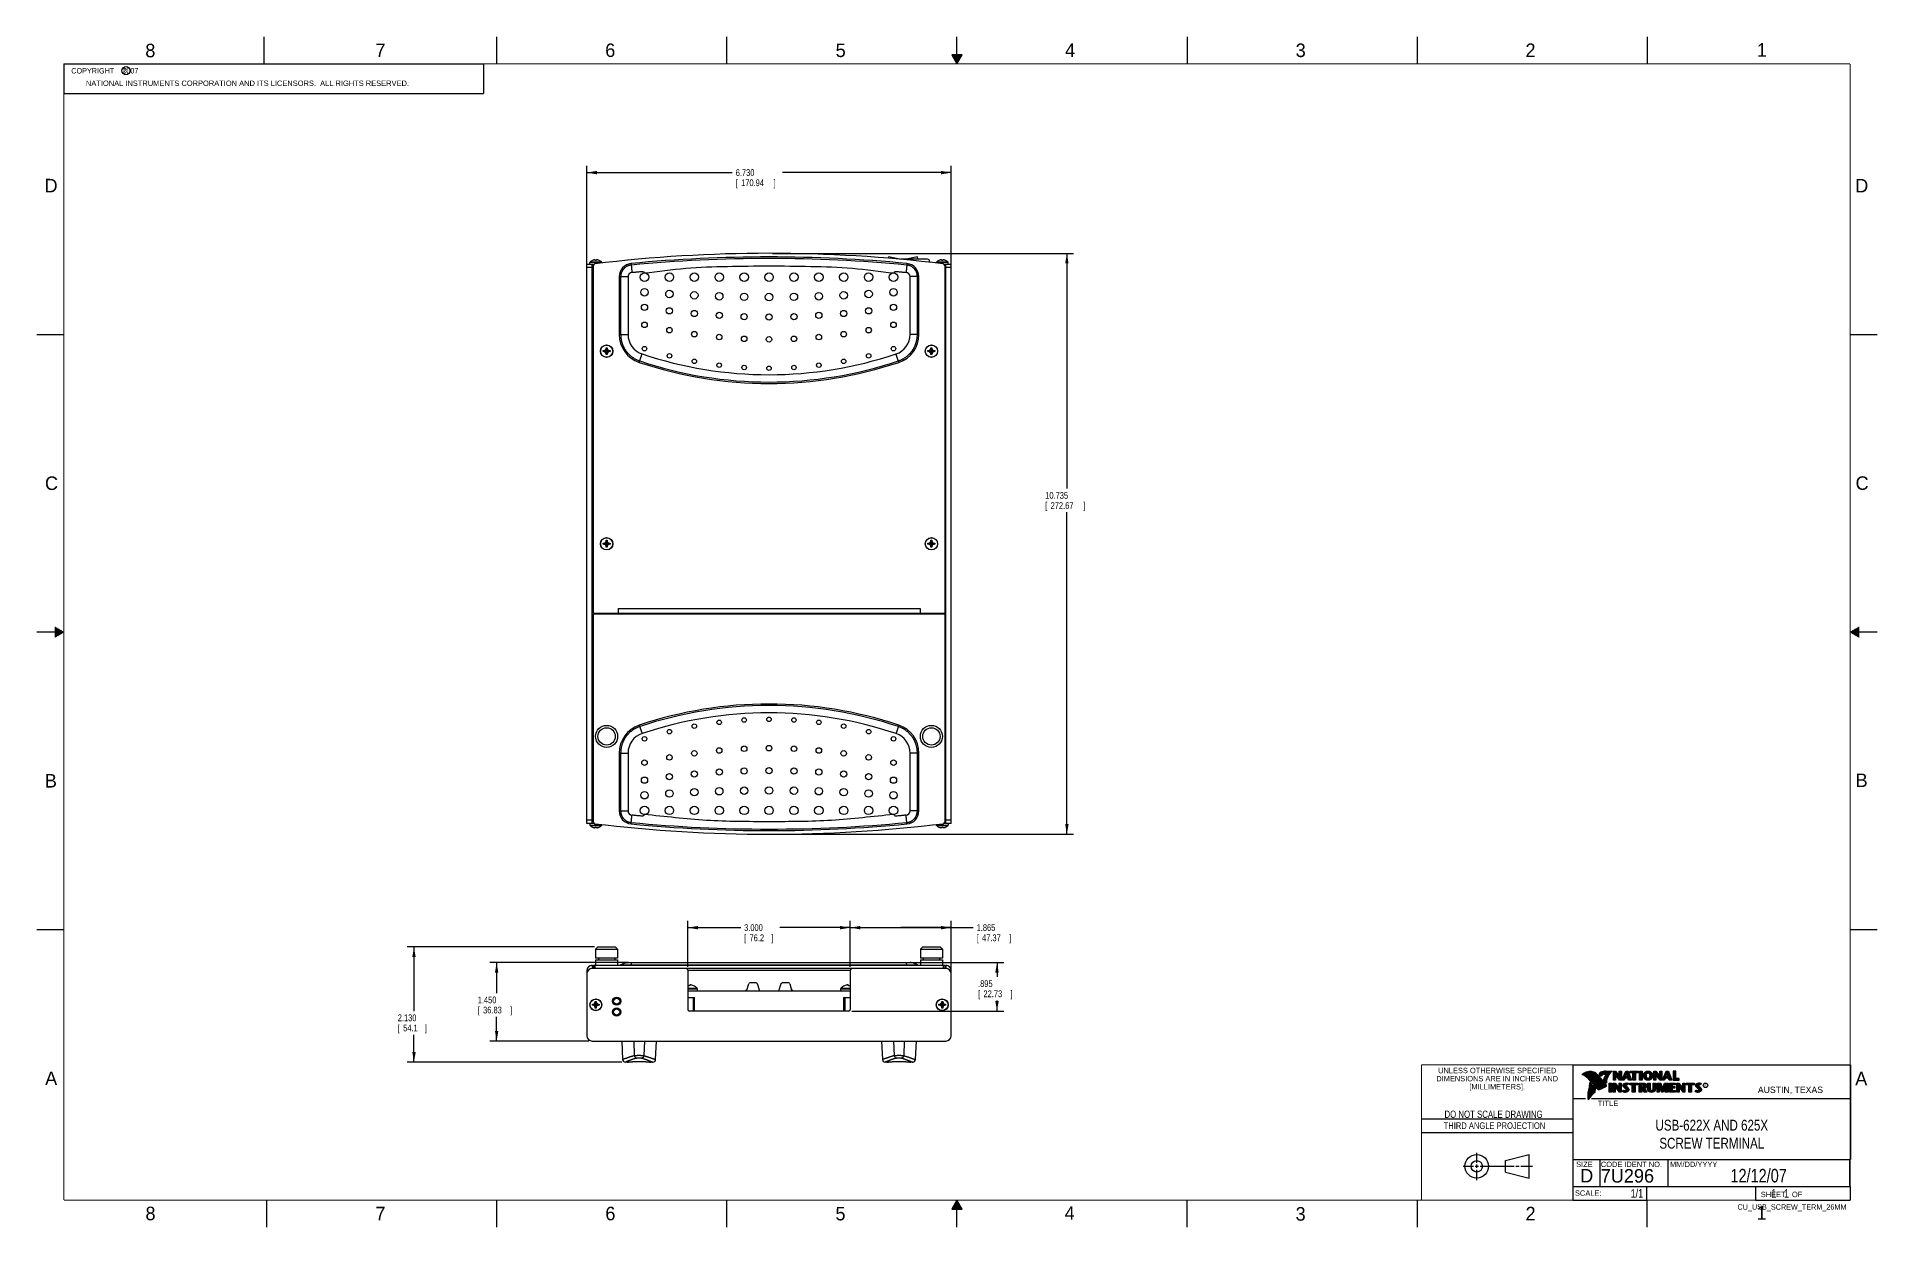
# Model space of a CAD drawing. Header units: inches. Extents: x 0 to 34, y 0 to 22.
import ezdxf
from ezdxf.enums import TextEntityAlignment as Align

# ---------------------------------------------------------------- set-up
doc = ezdxf.new("R2010")
doc.units = ezdxf.units.IN
doc.header["$LTSCALE"] = 1.87
doc.header["$MEASUREMENT"] = 0
doc.layers.get('0').update_dxf_attribs({"linetype": 'CONTINUOUS'})
doc.layers.add('DIMENSIONS', color=7, linetype='CONTINUOUS')
doc.styles.get("Standard").update_dxf_attribs({"font": 'txt', "width": 0.8})
doc.dimstyles.new('DIMSTYLE_1', dxfattribs={"dimtxt": 0.125, "dimasz": 0.1875, "dimexe": 0.18, "dimexo": 0.0625, "dimgap": 0.09, "dimtad": 0, "dimtih": 1, "dimtoh": 1, "dimdec": 3, "dimzin": 4, "dimdsep": 46, "dimtxsty": 'STANDARD', "dimblk": '_FILLED', "dimblk1": '_FILLED', "dimblk2": '_FILLED', "dimcen": 0.09, "dimadec": 0, "dimazin": 0, "dimtp": 0.01, "dimtm": 0.01, "dimtfac": 1, "dimtdec": 3, "dimtofl": 0, "dimtmove": 0, "dimatfit": 3, "dimldrblk": '_FILLED', "dimfxl": 1, "dimtolj": 1, "dimtzin": 4, "dimarcsym": 0})

msp = doc.modelspace()

# ---------------------------------------------------------------- texts
at = {"color": 2, "linetype": 'CONTINUOUS'}
for s, height, p in [('8', 0.25, (2.0046, 21.6213)), ('7', 0.25, (6.2556, 21.6243)), ('6', 0.25, (10.5012, 21.6272)), ('5', 0.25, (14.7577, 21.6247)), ('4', 0.25, (18.9977, 21.6277)), ('3', 0.25, (23.257, 21.6259)), ('2', 0.25, (27.5025, 21.6262)), ('1', 0.25, (31.7781, 21.6326)), ('NATIONAL INSTRUMENTS CORPORATION AND ITS LICENSORS.  ALL RIGHTS RESERVED.', 0.1, (0.9071, 21.0911)), ('c', 0.1, (1.599, 21.3388)), ('D', 0.25, (0.1424, 19.125)), ('D', 0.25, (33.5947, 19.1236)), ('C', 0.25, (0.1508, 13.6246)), ('C', 0.25, (33.6004, 13.6267)), ('B', 0.25, (0.1484, 8.1257)), ('B', 0.25, (33.6006, 8.1345)), ('A', 0.25, (0.1541, 2.6261)), ('A', 0.25, (33.5939, 2.6228)), ('R', 0.042, (30.8076, 2.5994)), ('AUSTIN, TEXAS', 0.12, (31.7957, 2.479)), ('TITLE', 0.1, (28.8397, 2.2397)), ('SIZE', 0.1, (28.4379, 1.1118)), ('MM/DD/YYYY', 0.1, (30.1721, 1.1121)), ('SCALE:', 0.1, (28.4164, 0.5806)), ('8', 0.25, (2.0074, 0.1291)), ('7', 0.25, (6.2553, 0.1287)), ('6', 0.25, (10.5033, 0.1284)), ('5', 0.25, (14.754, 0.1262)), ('4', 0.25, (18.9884, 0.1369)), ('3', 0.25, (23.2555, 0.121)), ('2', 0.25, (27.5035, 0.1263)), ('1', 0.25, (31.7706, 0.139)), ('SHEET   OF', 0.1, (31.8499, 0.5557))]:
    msp.add_text(s, height=height, dxfattribs=at).set_placement(p)
for s, height, width, p in [('DIMENSIONS ARE IN INCHES AND', 0.1, 0.9, (26.9799, 2.6959)), ('UNLESS OTHERWISE SPECIFIED', 0.1, 0.9, (26.9799, 2.8459)), ('[MILLIMETERS].', 0.1, 0.9, (26.9799, 2.5459)), ('THIRD ANGLE PROJECTION', 0.12, 0.8, (26.9296, 1.8168))]:
    msp.add_text(s, height=height, dxfattribs=dict(at, width=width)).set_placement(p, align=Align.CENTER)
at = {"color": 7, "linetype": 'CONTINUOUS', "width": 0.8}
for s, height, p in [('DO NOT SCALE DRAWING', 0.135, (26.9127, 2.0199)), ('12/12/07', 0.25, (31.81, 0.828))]:
    msp.add_text(s, height=height, dxfattribs=at).set_placement(p, align=Align.CENTER)
at = {"color": 7, "linetype": 'CONTINUOUS'}
for s, p in [('D  ', (28.5128, 0.8264)), ('7U296', (28.8928, 0.8245))]:
    msp.add_text(s, height=0.25, dxfattribs=at).set_placement(p)
at = {"color": 2, "linetype": 'CONTINUOUS', "width": 0.9}
msp.add_text('CODE IDENT NO.', height=0.1, dxfattribs=at).set_placement((28.8949, 1.1115))
at = {"color": 7, "linetype": 'CONTINUOUS', "width": 0.8}
msp.add_text('1/1', height=0.15625, dxfattribs=at).set_placement((29.677, 0.5469), align=Align.RIGHT)
at = {"color": 2, "linetype": 'CONTINUOUS', "width": 0.8}
msp.add_text('CU_USB_SCREW_TERM_26MM', height=0.1, dxfattribs=at).set_placement((33.4328, 0.3236), align=Align.RIGHT)
at = {"color": 2, "linetype": 'CONTINUOUS', "insert": (0.5625, 21.4219), "char_height": 0.1, "width": 1.52, "attachment_point": 1}
msp.add_mtext('  COPYRIGHT    2007', dxfattribs=at)
at = {"color": 7, "linetype": 'CONTINUOUS'}
for s, insert, char_height, width, attachment_point in [('USB-622X AND 625X\\PSCREW TERMINAL', (30.9443, 1.9853), 0.2, 2.72, 2), ('     1   1', (31.8125, 0.7031), 0.15625, 1.25, 1)]:
    msp.add_mtext(s, dxfattribs=dict(at, insert=insert, char_height=char_height, width=width, attachment_point=attachment_point))

# ---------------------------------------------------------------- blocks, each defined once
blk = doc.blocks.new('_FILLED')
at = {"color": 0, "linetype": 'BYBLOCK'}
blk.add_solid([(0, 0), (-1, 0.17), (-1, -0.17)], dxfattribs=at)
blk = doc.blocks.new('*D0')
at = {"layer": 'DIMENSIONS', "color": 2, "linetype": 'CONTINUOUS'}
for p, q in [((13.59, 17.998), (19.155, 17.998)), ((19.03, 17.998), (19.03, 13.649)), ((19.03, 7.263), (19.03, 13.212)), ((13.59, 7.263), (19.155, 7.263))]:
    blk.add_line(p, q, dxfattribs=at)
at = {"layer": 'DIMENSIONS', "color": 2, "linetype": 'CONTINUOUS', "xscale": 0.1875, "yscale": 0.1875, "zscale": 0.1875}
for p, rotation in [((19.03, 17.998), 90), ((19.03, 7.263), 270)]:
    blk.add_blockref('_FILLED', p, dxfattribs=dict(at, rotation=rotation))
at = {"layer": 'DIMENSIONS', "color": 2, "linetype": 'CONTINUOUS', "width": 0.8}
for s, p in [('[', (18.63, 13.274)), ('10.735', (18.63, 13.462)), ('272.67', (18.73, 13.274)), (']', (19.33, 13.274))]:
    blk.add_text(s, height=0.125, dxfattribs=at).set_placement(p)
blk = doc.blocks.new('*D1')
at = {"layer": 'DIMENSIONS', "color": 2, "linetype": 'CONTINUOUS'}
for p, q in [((10.162, 17.803), (10.162, 19.615)), ((10.162, 19.49), (12.849, 19.49)), ((16.892, 19.49), (13.774, 19.49)), ((16.892, 17.803), (16.892, 19.615))]:
    blk.add_line(p, q, dxfattribs=at)
at = {"layer": 'DIMENSIONS', "color": 2, "linetype": 'CONTINUOUS', "xscale": 0.1875, "yscale": 0.1875, "zscale": 0.1875, "rotation": 180}
blk.add_blockref('_FILLED', (10.162, 19.49), dxfattribs=at)
at = {"layer": 'DIMENSIONS', "color": 2, "linetype": 'CONTINUOUS', "xscale": 0.1875, "yscale": 0.1875, "zscale": 0.1875}
blk.add_blockref('_FILLED', (16.892, 19.49), dxfattribs=at)
at = {"layer": 'DIMENSIONS', "color": 2, "linetype": 'CONTINUOUS', "width": 0.8}
for s, p in [('6.730', (12.912, 19.428)), ('[', (12.912, 19.24)), ('170.94', (13.012, 19.24)), (']', (13.612, 19.24))]:
    blk.add_text(s, height=0.125, dxfattribs=at).set_placement(p)
blk = doc.blocks.new('*D2')
at = {"layer": 'DIMENSIONS', "color": 2, "linetype": 'CONTINUOUS'}
for p, q in [((10.932, 4.89), (8.37, 4.89)), ((8.495, 4.89), (8.495, 4.326)), ((8.495, 3.44), (8.495, 3.888)), ((10.2, 3.44), (8.37, 3.44))]:
    blk.add_line(p, q, dxfattribs=at)
at = {"layer": 'DIMENSIONS', "color": 2, "linetype": 'CONTINUOUS', "xscale": 0.1875, "yscale": 0.1875, "zscale": 0.1875}
for p, rotation in [((8.495, 4.89), 90), ((8.495, 3.44), 270)]:
    blk.add_blockref('_FILLED', p, dxfattribs=dict(at, rotation=rotation))
at = {"layer": 'DIMENSIONS', "color": 2, "linetype": 'CONTINUOUS', "width": 0.8}
for s, p in [('1.450', (8.145, 4.138)), ('[', (8.145, 3.951)), (']', (8.745, 3.951)), ('36.83', (8.245, 3.951))]:
    blk.add_text(s, height=0.125, dxfattribs=at).set_placement(p)
blk = doc.blocks.new('*D3')
at = {"layer": 'DIMENSIONS', "color": 2, "linetype": 'CONTINUOUS'}
for p, q in [((10.305, 5.18), (6.843, 5.18)), ((6.968, 5.18), (6.968, 3.995)), ((6.968, 3.05), (6.968, 3.557)), ((10.81, 3.05), (6.843, 3.05))]:
    blk.add_line(p, q, dxfattribs=at)
at = {"layer": 'DIMENSIONS', "color": 2, "linetype": 'CONTINUOUS', "xscale": 0.1875, "yscale": 0.1875, "zscale": 0.1875}
for p, rotation in [((6.968, 5.18), 90), ((6.968, 3.05), 270)]:
    blk.add_blockref('_FILLED', p, dxfattribs=dict(at, rotation=rotation))
at = {"layer": 'DIMENSIONS', "color": 2, "linetype": 'CONTINUOUS', "width": 0.8}
for s, p in [('2.130', (6.668, 3.807)), ('[', (6.668, 3.62)), ('54.1', (6.768, 3.62)), (']', (7.168, 3.62))]:
    blk.add_text(s, height=0.125, dxfattribs=at).set_placement(p)
blk = doc.blocks.new('*D4')
at = {"layer": 'DIMENSIONS', "color": 2, "linetype": 'CONTINUOUS'}
for p, q in [((12.027, 4.812), (12.027, 5.661)), ((12.027, 5.536), (13.004, 5.536)), ((15.027, 5.536), (13.729, 5.536)), ((15.027, 4.812), (15.027, 5.661))]:
    blk.add_line(p, q, dxfattribs=at)
at = {"layer": 'DIMENSIONS', "color": 2, "linetype": 'CONTINUOUS', "xscale": 0.1875, "yscale": 0.1875, "zscale": 0.1875, "rotation": 180}
blk.add_blockref('_FILLED', (12.027, 5.536), dxfattribs=at)
at = {"layer": 'DIMENSIONS', "color": 2, "linetype": 'CONTINUOUS', "xscale": 0.1875, "yscale": 0.1875, "zscale": 0.1875}
blk.add_blockref('_FILLED', (15.027, 5.536), dxfattribs=at)
at = {"layer": 'DIMENSIONS', "color": 2, "linetype": 'CONTINUOUS', "width": 0.8}
for s, p in [('3.000', (13.067, 5.474)), ('[', (13.067, 5.286)), ('76.2', (13.167, 5.286)), (']', (13.567, 5.286))]:
    blk.add_text(s, height=0.125, dxfattribs=at).set_placement(p)
blk = doc.blocks.new('*D5')
at = {"layer": 'DIMENSIONS', "color": 2, "linetype": 'CONTINUOUS'}
for p, q in [((15.027, 4.812), (15.027, 5.661)), ((15.027, 5.536), (15.96, 5.536)), ((16.892, 5.536), (15.96, 5.536)), ((15.96, 5.536), (17.3, 5.536)), ((16.892, 4.742), (16.892, 5.661))]:
    blk.add_line(p, q, dxfattribs=at)
at = {"layer": 'DIMENSIONS', "color": 2, "linetype": 'CONTINUOUS', "xscale": 0.1875, "yscale": 0.1875, "zscale": 0.1875, "rotation": 180}
blk.add_blockref('_FILLED', (15.027, 5.536), dxfattribs=at)
at = {"layer": 'DIMENSIONS', "color": 2, "linetype": 'CONTINUOUS', "xscale": 0.1875, "yscale": 0.1875, "zscale": 0.1875}
blk.add_blockref('_FILLED', (16.892, 5.536), dxfattribs=at)
at = {"layer": 'DIMENSIONS', "color": 2, "linetype": 'CONTINUOUS', "width": 0.8}
for s, p in [('1.865', (17.363, 5.474)), ('[', (17.363, 5.286)), ('47.37', (17.463, 5.286)), (']', (17.963, 5.286))]:
    blk.add_text(s, height=0.125, dxfattribs=at).set_placement(p)
blk = doc.blocks.new('*D6')
at = {"layer": 'DIMENSIONS', "color": 2, "linetype": 'CONTINUOUS'}
for p, q in [((15.894, 4.89), (17.864, 4.89)), ((17.739, 4.89), (17.739, 4.626)), ((17.739, 3.995), (17.739, 4.189)), ((15.06, 3.995), (17.864, 3.995))]:
    blk.add_line(p, q, dxfattribs=at)
at = {"layer": 'DIMENSIONS', "color": 2, "linetype": 'CONTINUOUS', "xscale": 0.1875, "yscale": 0.1875, "zscale": 0.1875}
for p, rotation in [((17.739, 4.89), 90), ((17.739, 3.995), 270)]:
    blk.add_blockref('_FILLED', p, dxfattribs=dict(at, rotation=rotation))
at = {"layer": 'DIMENSIONS', "color": 2, "linetype": 'CONTINUOUS', "width": 0.8}
for s, p in [('.895', (17.389, 4.439)), ('[', (17.389, 4.251)), ('22.73', (17.489, 4.251)), (']', (17.989, 4.251))]:
    blk.add_text(s, height=0.125, dxfattribs=at).set_placement(p)

# ---------------------------------------------------------------- dimensions: what is measured, and where the dimension line sits
at = {"layer": 'DIMENSIONS', "color": 2, "linetype": 'CONTINUOUS'}
for base, p1, p2, angle, picture, middle in [((10.1623, 19.4902), (16.8923, 17.8032), (10.1623, 17.8032), 180, '*D1', (13.3116, 19.3964)), ((19.0297, 17.9982), (13.5898, 7.2631), (13.5898, 17.9982), 90, '*D0', (19.0297, 13.4305)), ((6.9684, 3.05), (10.3048, 5.18), (10.8103, 3.05), 270, '*D3', (6.9684, 3.7762)), ((8.4952, 3.44), (10.9322, 4.89), (10.1998, 3.44), 270, '*D2', (8.4952, 4.1071)), ((17.7389, 3.995), (15.8943, 4.89), (15.0598, 3.995), 270, '*D6', (17.7389, 4.4073))]:
    dim = msp.add_linear_dim(base=base, p1=p1, p2=p2, angle=angle, dimstyle='DIMSTYLE_1', dxfattribs=at)
    dim.commit()
    dim.dimension.update_dxf_attribs({"geometry": picture, "text_midpoint": middle, "dimtype": 160})
for base, p1, p2, picture, middle in [((15.0273, 5.5361), (12.0273, 4.8125), (15.0273, 4.8125), '*D4', (13.3667, 5.4424)), ((16.8923, 5.5361), (15.0273, 4.8125), (16.8923, 4.7425), '*D5', (17.7127, 5.4424))]:
    dim = msp.add_linear_dim(base=base, p1=p1, p2=p2, dimstyle='DIMSTYLE_1', dxfattribs=at)
    dim.commit()
    dim.dimension.update_dxf_attribs({"geometry": picture, "text_midpoint": middle, "dimtype": 160})

# ---------------------------------------------------------------- linework, layer by layer
at = {"color": 2, "linetype": 'CONTINUOUS'}
for p, q in [((4.2, 21.5), (4.2, 22)), ((8.5, 21.5), (8.5, 22)), ((12.75, 21.5), (12.75, 22)), ((17, 21.5), (17, 22)), ((21.25, 22), (21.25, 21.5)), ((25.5, 22), (25.5, 21.5)), ((29.75, 22), (29.75, 21.5)), ((0.5, 21.5), (8.25, 21.5)), ((0.5, 21.5), (0.5, 20.9531)), ((8.25, 21.5), (8.25, 20.9531)), ((16.902, 21.6697), (17, 21.5)), ((17.098, 21.6697), (16.902, 21.6697)), ((16.9076, 21.66), (17.0924, 21.66)), ((16.9134, 21.65), (17.0866, 21.65)), ((16.9192, 21.64), (17.0808, 21.64)), ((16.925, 21.63), (17.0751, 21.63)), ((16.9307, 21.62), (17.0693, 21.62)), ((16.9365, 21.61), (17.0635, 21.61)), ((16.9423, 21.6), (17.0578, 21.6)), ((16.9481, 21.59), (17.052, 21.59)), ((16.9538, 21.58), (17.0462, 21.58)), ((16.9596, 21.57), (17.0404, 21.57)), ((16.9654, 21.56), (17.0347, 21.56)), ((16.9712, 21.55), (17.0289, 21.55)), ((16.9769, 21.54), (17.0231, 21.54)), ((16.9827, 21.53), (17.0173, 21.53)), ((16.9885, 21.52), (17.0116, 21.52)), ((16.9942, 21.51), (17.0058, 21.51)), ((17, 21.5), (17.098, 21.6697)), ((0.5, 20.9531), (8.25, 20.9531)), ((0, 16.5), (0.5, 16.5)), ((33.5, 16.5), (34, 16.5)), ((0.5, 11), (0, 11)), ((0.3303, 11.09), (0.3441, 11.09)), ((0.3303, 11.08), (0.3614, 11.08)), ((0.3303, 11.07), (0.3788, 11.07)), ((0.3303, 11.06), (0.3961, 11.06)), ((0.3303, 11.05), (0.4134, 11.05)), ((0.3303, 11.04), (0.4307, 11.04)), ((0.3303, 11.03), (0.448, 11.03)), ((0.3303, 11.02), (0.4654, 11.02)), ((0.3303, 11.01), (0.4827, 11.01)), ((0.3303, 10.99), (0.4827, 10.99)), ((0.3303, 10.98), (0.4654, 10.98)), ((0.3303, 10.97), (0.448, 10.97)), ((0.3303, 10.96), (0.4307, 10.96)), ((0.3303, 10.95), (0.4134, 10.95)), ((0.3303, 10.94), (0.3961, 10.94)), ((0.3303, 10.93), (0.3788, 10.93)), ((0.3303, 10.92), (0.3614, 10.92)), ((0.3303, 10.91), (0.3441, 10.91)), ((34, 11), (33.5, 11)), ((33.5173, 11.01), (33.6697, 11.01)), ((33.5173, 10.99), (33.6697, 10.99)), ((33.5347, 11.02), (33.6697, 11.02)), ((33.5347, 10.98), (33.6697, 10.98)), ((33.552, 11.03), (33.6697, 11.03)), ((33.552, 10.97), (33.6697, 10.97)), ((33.5693, 11.04), (33.6697, 11.04)), ((33.5693, 10.96), (33.6697, 10.96)), ((33.5866, 11.05), (33.6697, 11.05)), ((33.5866, 10.95), (33.6697, 10.95)), ((33.6039, 11.06), (33.6697, 11.06)), ((33.6039, 10.94), (33.6697, 10.94)), ((33.6213, 11.07), (33.6697, 11.07)), ((33.6213, 10.93), (33.6697, 10.93)), ((33.6386, 11.08), (33.6697, 11.08)), ((33.6386, 10.92), (33.6697, 10.92)), ((33.6559, 11.09), (33.6697, 11.09)), ((33.6559, 10.91), (33.6697, 10.91)), ((0, 5.5), (0.5, 5.5)), ((33.5, 5.5), (34, 5.5)), ((28.3793, 3.0003), (33.5093, 3.0003)), ((28.3793, 3.0003), (28.3793, 1.2503)), ((28.556, 2.8217), (28.556, 2.8246)), ((28.5629, 2.8193), (28.5629, 2.8291)), ((28.5698, 2.8166), (28.5698, 2.8333)), ((28.5766, 2.8137), (28.5766, 2.8374)), ((28.5835, 2.8105), (28.5835, 2.8412)), ((28.5904, 2.8071), (28.5904, 2.8449)), ((28.5972, 2.8034), (28.5972, 2.8479)), ((28.6041, 2.7994), (28.6041, 2.8508)), ((28.6109, 2.7952), (28.6109, 2.8535)), ((28.6178, 2.7906), (28.6178, 2.856)), ((28.6247, 2.7856), (28.6247, 2.8584)), ((28.6315, 2.7803), (28.6315, 2.8606)), ((28.6384, 2.7747), (28.6384, 2.8626)), ((28.6453, 2.7685), (28.6453, 2.8645)), ((28.6521, 2.762), (28.6521, 2.8662)), ((28.659, 2.7548), (28.659, 2.8679)), ((28.6659, 2.7474), (28.6659, 2.8695)), ((28.6727, 2.7398), (28.6727, 2.8708)), ((28.6796, 2.7323), (28.6796, 2.8719)), ((28.6865, 2.7247), (28.6865, 2.8727)), ((28.6933, 2.717), (28.6933, 2.8732)), ((28.7002, 2.7092), (28.7002, 2.8734)), ((28.707, 2.7014), (28.707, 2.8733)), ((28.7139, 2.6936), (28.7139, 2.873)), ((28.7208, 2.6856), (28.7208, 2.8724)), ((28.7276, 2.6776), (28.7276, 2.8716)), ((28.7345, 2.6696), (28.7345, 2.8704)), ((28.7414, 2.6615), (28.7414, 2.869)), ((28.7482, 2.6533), (28.7482, 2.8677)), ((28.7551, 2.6452), (28.7551, 2.8659)), ((28.762, 2.6372), (28.762, 2.8638)), ((28.7688, 2.6293), (28.7688, 2.8611)), ((28.7757, 2.6214), (28.7757, 2.858)), ((28.7826, 2.6137), (28.7826, 2.8543)), ((28.7894, 2.606), (28.7894, 2.8501)), ((28.7963, 2.5985), (28.7963, 2.8451)), ((28.8031, 2.591), (28.8031, 2.8394)), ((28.81, 2.5836), (28.81, 2.8328)), ((28.8169, 2.5762), (28.8169, 2.8253)), ((28.8237, 2.569), (28.8237, 2.8181)), ((28.8306, 2.5618), (28.8306, 2.8109)), ((28.8375, 2.5556), (28.8375, 2.8037)), ((28.8443, 2.5505), (28.8443, 2.7965)), ((28.8512, 2.5472), (28.8512, 2.7893)), ((28.8581, 2.5466), (28.8581, 2.782)), ((28.8865, 2.792), (28.8631, 2.8194)), ((28.8649, 2.5483), (28.8649, 2.7748)), ((28.8878, 2.7979), (28.8682, 2.8209)), ((28.8718, 2.8167), (28.8718, 2.8343)), ((28.8718, 2.5513), (28.8718, 2.7675)), ((28.8786, 2.8086), (28.8786, 2.8464)), ((28.8786, 2.5541), (28.8786, 2.7602)), ((28.8855, 2.8005), (28.8855, 2.854)), ((28.8855, 2.557), (28.8855, 2.7523)), ((28.8924, 2.8003), (28.8924, 2.8594)), ((28.8924, 2.5599), (28.8924, 2.744)), ((28.8992, 2.8044), (28.8992, 2.8634)), ((28.8992, 2.5628), (28.8992, 2.7357)), ((28.9061, 2.8094), (28.9061, 2.8668)), ((28.9061, 2.5659), (28.9061, 2.7274)), ((28.913, 2.8153), (28.913, 2.8696)), ((28.9198, 2.8223), (28.9198, 2.8719)), ((28.9267, 2.8275), (28.9267, 2.8737)), ((28.9336, 2.8311), (28.9336, 2.875)), ((28.9404, 2.8335), (28.9404, 2.8759)), ((28.962, 2.7048), (28.9438, 2.7257)), ((28.9473, 2.834), (28.9473, 2.8769)), ((28.9657, 2.7079), (28.9496, 2.7264)), ((28.9542, 2.8327), (28.9542, 2.8778)), ((28.9542, 2.7212), (28.9542, 2.7362)), ((28.961, 2.8306), (28.961, 2.8785)), ((28.961, 2.7133), (28.961, 2.7519)), ((28.9679, 2.8292), (28.9679, 2.8791)), ((28.9679, 2.7053), (28.9679, 2.7699)), ((28.9747, 2.8285), (28.9747, 2.8796)), ((28.9747, 2.697), (28.9747, 2.7823)), ((28.9816, 2.828), (28.9816, 2.88)), ((28.9816, 2.689), (28.9816, 2.7889)), ((28.9844, 2.885), (29.1009, 2.8868)), ((28.9845, 2.8802), (29.0882, 2.8817)), ((28.9885, 2.8278), (28.9885, 2.8802)), ((28.9885, 2.6813), (28.9885, 2.7921)), ((28.9953, 2.8276), (28.9953, 2.8803)), ((28.9953, 2.6998), (28.9953, 2.7939)), ((29.0022, 2.8263), (29.0022, 2.8804)), ((29.0022, 2.7448), (29.0022, 2.795)), ((29.0091, 2.822), (29.0091, 2.8805)), ((29.0091, 2.7642), (29.0091, 2.7954)), ((29.0159, 2.7805), (29.0159, 2.8806)), ((29.0228, 2.7947), (29.0228, 2.8807)), ((29.0297, 2.8073), (29.0297, 2.8808)), ((29.0365, 2.8188), (29.0365, 2.881)), ((29.0434, 2.8293), (29.0434, 2.8811)), ((29.0502, 2.8389), (29.0502, 2.8812)), ((29.0571, 2.8479), (29.0571, 2.8813)), ((29.064, 2.8562), (29.064, 2.8814)), ((29.0708, 2.8641), (29.0708, 2.8815)), ((29.0777, 2.8714), (29.0777, 2.8816)), ((29.1256, 2.8852), (29.1624, 2.8852)), ((29.1256, 2.7166), (29.1256, 2.8852)), ((29.1305, 2.8804), (29.16, 2.8804)), ((29.1305, 2.7215), (29.1305, 2.8804)), ((29.1604, 2.7215), (29.1305, 2.7215)), ((29.1395, 2.7215), (29.1395, 2.8804)), ((29.1462, 2.7215), (29.1462, 2.8804)), ((29.1529, 2.7215), (29.1529, 2.8804)), ((29.1604, 2.8299), (29.1596, 2.8804)), ((29.16, 2.8804), (29.2402, 2.7746)), ((29.2438, 2.7215), (29.1604, 2.8299)), ((29.1604, 2.8299), (29.1604, 2.7215)), ((29.1624, 2.8852), (29.2354, 2.7891)), ((29.2414, 2.7166), (29.1653, 2.8156)), ((29.1653, 2.8156), (29.1653, 2.7166)), ((29.1663, 2.8222), (29.1663, 2.872)), ((29.173, 2.8135), (29.173, 2.8632)), ((29.1798, 2.8048), (29.1798, 2.8543)), ((29.1865, 2.7961), (29.1865, 2.8455)), ((29.1932, 2.7873), (29.1932, 2.8367)), ((29.1999, 2.7786), (29.1999, 2.8278)), ((29.2066, 2.7699), (29.2066, 2.819)), ((29.2133, 2.7612), (29.2133, 2.8101)), ((29.22, 2.7525), (29.22, 2.8013)), ((29.2267, 2.7437), (29.2267, 2.7924)), ((29.2334, 2.735), (29.2334, 2.7836)), ((29.2354, 2.8852), (29.2754, 2.8852)), ((29.2354, 2.7891), (29.2354, 2.8852)), ((29.2402, 2.8804), (29.2705, 2.8804)), ((29.2402, 2.7746), (29.2402, 2.8804)), ((29.2402, 2.7263), (29.2402, 2.7746)), ((29.2705, 2.7215), (29.2438, 2.7215)), ((29.2469, 2.7215), (29.2469, 2.8804)), ((29.2536, 2.7215), (29.2536, 2.8804)), ((29.2603, 2.7215), (29.2603, 2.8804)), ((29.267, 2.7215), (29.267, 2.8804)), ((29.2705, 2.8804), (29.2705, 2.7215)), ((29.2754, 2.8852), (29.2754, 2.7166)), ((29.2853, 2.7167), (29.3541, 2.8851)), ((29.2926, 2.7216), (29.3574, 2.8802)), ((29.3219, 2.7216), (29.2926, 2.7216)), ((29.3006, 2.7216), (29.3006, 2.7411)), ((29.3073, 2.7216), (29.3073, 2.7575)), ((29.314, 2.7216), (29.314, 2.774)), ((29.3207, 2.7216), (29.3207, 2.7904)), ((29.3381, 2.7618), (29.3219, 2.7216)), ((29.3414, 2.7569), (29.3252, 2.7167)), ((29.3274, 2.7353), (29.3274, 2.8068)), ((29.3341, 2.752), (29.3341, 2.8232)), ((29.3968, 2.7618), (29.3381, 2.7618)), ((29.3408, 2.7618), (29.3408, 2.8396)), ((29.3933, 2.7569), (29.3414, 2.7569)), ((29.3434, 2.7787), (29.365, 2.8486)), ((29.3918, 2.7787), (29.3434, 2.7787)), ((29.3475, 2.7921), (29.3475, 2.8561)), ((29.3475, 2.7618), (29.3475, 2.7787)), ((29.35, 2.7836), (29.3686, 2.8438)), ((29.3854, 2.7836), (29.35, 2.7836)), ((29.3541, 2.8851), (29.3967, 2.8851)), ((29.3543, 2.8139), (29.3543, 2.8725)), ((29.3543, 2.7618), (29.3543, 2.7787)), ((29.3574, 2.8802), (29.3933, 2.8802)), ((29.361, 2.8356), (29.361, 2.8802)), ((29.361, 2.7618), (29.361, 2.7787)), ((29.365, 2.8486), (29.3728, 2.8486)), ((29.3677, 2.8486), (29.3677, 2.8802)), ((29.3677, 2.7618), (29.3677, 2.7787)), ((29.3686, 2.8438), (29.3691, 2.8438)), ((29.3691, 2.8438), (29.3854, 2.7836)), ((29.3728, 2.8486), (29.3918, 2.7787)), ((29.3744, 2.8428), (29.3744, 2.8802)), ((29.3744, 2.7618), (29.3744, 2.7787)), ((29.3811, 2.8181), (29.3811, 2.8802)), ((29.3811, 2.7618), (29.3811, 2.7787)), ((29.3878, 2.7935), (29.3878, 2.8802)), ((29.3878, 2.7618), (29.3878, 2.7787)), ((29.3933, 2.8802), (29.4535, 2.7216)), ((29.4068, 2.7167), (29.3933, 2.7569)), ((29.3945, 2.7618), (29.3945, 2.877)), ((29.3967, 2.8851), (29.4606, 2.7167)), ((29.4103, 2.7216), (29.3968, 2.7618)), ((29.4012, 2.7485), (29.4012, 2.8593)), ((29.4079, 2.7286), (29.4079, 2.8416)), ((29.4535, 2.7216), (29.4103, 2.7216)), ((29.4147, 2.7216), (29.4147, 2.8239)), ((29.4214, 2.7216), (29.4214, 2.8063)), ((29.4281, 2.7216), (29.4281, 2.7886)), ((29.4348, 2.7216), (29.4348, 2.7709)), ((29.4357, 2.8851), (29.584, 2.8851)), ((29.4357, 2.8537), (29.4357, 2.8851)), ((29.4843, 2.8537), (29.4357, 2.8537)), ((29.4406, 2.8802), (29.5791, 2.8802)), ((29.4406, 2.8586), (29.4406, 2.8802)), ((29.4892, 2.8586), (29.4406, 2.8586)), ((29.4415, 2.7216), (29.4415, 2.7532)), ((29.4482, 2.8586), (29.4482, 2.8802)), ((29.4482, 2.7216), (29.4482, 2.7355)), ((29.4549, 2.8586), (29.4549, 2.8802)), ((29.4616, 2.8586), (29.4616, 2.8802)), ((29.4684, 2.8586), (29.4684, 2.8802)), ((29.4751, 2.8586), (29.4751, 2.8802)), ((29.4818, 2.8586), (29.4818, 2.8802)), ((29.4843, 2.7167), (29.4843, 2.8537)), ((29.4892, 2.8586), (29.4885, 2.8802)), ((29.4892, 2.7216), (29.4892, 2.8586)), ((29.5305, 2.7216), (29.4892, 2.7216)), ((29.4952, 2.7216), (29.4952, 2.8802)), ((29.5019, 2.7216), (29.5019, 2.8802)), ((29.5086, 2.7216), (29.5086, 2.8802)), ((29.5153, 2.7216), (29.5153, 2.8802)), ((29.522, 2.7216), (29.522, 2.8802)), ((29.5305, 2.8586), (29.5288, 2.8802)), ((29.5791, 2.8586), (29.5305, 2.8586)), ((29.5305, 2.8586), (29.5305, 2.7216)), ((29.584, 2.8537), (29.5354, 2.8537)), ((29.5354, 2.8537), (29.5354, 2.7167)), ((29.5355, 2.8586), (29.5355, 2.8802)), ((29.5422, 2.8586), (29.5422, 2.8802)), ((29.5489, 2.8586), (29.5489, 2.8802)), ((29.5556, 2.8586), (29.5556, 2.8802)), ((29.5623, 2.8586), (29.5623, 2.8802)), ((29.569, 2.8586), (29.569, 2.8802)), ((29.5757, 2.8586), (29.5757, 2.8802)), ((29.5791, 2.8802), (29.5791, 2.8586)), ((29.584, 2.8851), (29.584, 2.8537)), ((29.6099, 2.8851), (29.6607, 2.8851)), ((29.6099, 2.7167), (29.6099, 2.8851)), ((29.6148, 2.8802), (29.6558, 2.8802)), ((29.6148, 2.7216), (29.6148, 2.8802)), ((29.6558, 2.7216), (29.6148, 2.7216)), ((29.6227, 2.7216), (29.6227, 2.8802)), ((29.6294, 2.7216), (29.6294, 2.8802)), ((29.6361, 2.7216), (29.6361, 2.8802)), ((29.6429, 2.7216), (29.6429, 2.8802)), ((29.6496, 2.7216), (29.6496, 2.8802)), ((29.6558, 2.8802), (29.6558, 2.7216)), ((29.6607, 2.8851), (29.6607, 2.7167)), ((29.6844, 2.806), (29.6846, 2.8095)), ((29.6844, 2.8025), (29.6844, 2.806)), ((29.6844, 2.7989), (29.6844, 2.8025)), ((29.6847, 2.7953), (29.6844, 2.7989)), ((29.6846, 2.8095), (29.6849, 2.813)), ((29.685, 2.7918), (29.6847, 2.7953)), ((29.6849, 2.813), (29.6853, 2.8165)), ((29.6854, 2.7882), (29.685, 2.7918)), ((29.6853, 2.8165), (29.6858, 2.8198)), ((29.686, 2.7847), (29.6854, 2.7882)), ((29.6858, 2.8198), (29.6865, 2.8232)), ((29.6866, 2.7812), (29.686, 2.7847)), ((29.6865, 2.8232), (29.6872, 2.8264)), ((29.6874, 2.7778), (29.6866, 2.7812)), ((29.6872, 2.8264), (29.6881, 2.8296)), ((29.6883, 2.7744), (29.6874, 2.7778)), ((29.6881, 2.8296), (29.6891, 2.8327)), ((29.6893, 2.7711), (29.6883, 2.7744)), ((29.6891, 2.8327), (29.6903, 2.8357)), ((29.6892, 2.8025), (29.6893, 2.8059)), ((29.6893, 2.7991), (29.6892, 2.8025)), ((29.6893, 2.8059), (29.6894, 2.8092)), ((29.6895, 2.7957), (29.6893, 2.7991)), ((29.6904, 2.7679), (29.6893, 2.7711)), ((29.6894, 2.8092), (29.6897, 2.8125)), ((29.6898, 2.7923), (29.6895, 2.7957)), ((29.6897, 2.8125), (29.6901, 2.8158)), ((29.6903, 2.7889), (29.6898, 2.7923)), ((29.6901, 2.8158), (29.6906, 2.819)), ((29.6903, 2.8357), (29.6915, 2.8386)), ((29.6908, 2.7855), (29.6903, 2.7889)), ((29.6915, 2.7647), (29.6904, 2.7679)), ((29.6906, 2.819), (29.6912, 2.8221)), ((29.6914, 2.7822), (29.6908, 2.7855)), ((29.6912, 2.8221), (29.692, 2.8252)), ((29.6922, 2.7789), (29.6914, 2.7822)), ((29.6915, 2.8386), (29.6929, 2.8415)), ((29.6928, 2.7617), (29.6915, 2.7647)), ((29.692, 2.8252), (29.6928, 2.8282)), ((29.693, 2.7757), (29.6922, 2.7789)), ((29.6928, 2.8282), (29.6938, 2.8311)), ((29.6942, 2.7587), (29.6928, 2.7617)), ((29.6929, 2.8415), (29.6944, 2.8443)), ((29.6939, 2.7726), (29.693, 2.7757)), ((29.6938, 2.8311), (29.6948, 2.8339)), ((29.695, 2.7695), (29.6939, 2.7726)), ((29.6957, 2.7558), (29.6942, 2.7587)), ((29.6944, 2.8443), (29.696, 2.847)), ((29.6948, 2.8339), (29.696, 2.8366)), ((29.695, 2.7695), (29.6948, 2.8339)), ((29.6961, 2.7666), (29.695, 2.7695)), ((29.6973, 2.753), (29.6957, 2.7558)), ((29.696, 2.847), (29.6977, 2.8497)), ((29.696, 2.8366), (29.6972, 2.8393)), ((29.6973, 2.7637), (29.6961, 2.7666)), ((29.6972, 2.8393), (29.6986, 2.8419)), ((29.6986, 2.7608), (29.6973, 2.7637)), ((29.699, 2.7502), (29.6973, 2.753)), ((29.6977, 2.8497), (29.6995, 2.8523)), ((29.6986, 2.8419), (29.7001, 2.8445)), ((29.7, 2.7581), (29.6986, 2.7608)), ((29.7008, 2.7475), (29.699, 2.7502)), ((29.6995, 2.8523), (29.7015, 2.8549)), ((29.7015, 2.7555), (29.7, 2.7581)), ((29.7001, 2.8445), (29.7017, 2.847)), ((29.7028, 2.745), (29.7008, 2.7475)), ((29.7015, 2.8549), (29.7035, 2.8574)), ((29.7015, 2.7555), (29.7017, 2.847)), ((29.7031, 2.7529), (29.7015, 2.7555)), ((29.7017, 2.847), (29.7035, 2.8495)), ((29.7048, 2.7425), (29.7028, 2.745)), ((29.7048, 2.7504), (29.7031, 2.7529)), ((29.7035, 2.8574), (29.7057, 2.8599)), ((29.7035, 2.8495), (29.7053, 2.8519)), ((29.7066, 2.7479), (29.7048, 2.7504)), ((29.7069, 2.7401), (29.7048, 2.7425)), ((29.7053, 2.8519), (29.7073, 2.8543)), ((29.7057, 2.8599), (29.708, 2.8623)), ((29.7085, 2.7456), (29.7066, 2.7479)), ((29.7091, 2.7377), (29.7069, 2.7401)), ((29.7073, 2.8543), (29.7093, 2.8566)), ((29.708, 2.8623), (29.7103, 2.8646)), ((29.7085, 2.7456), (29.7093, 2.8566)), ((29.7105, 2.7434), (29.7085, 2.7456)), ((29.7114, 2.7355), (29.7091, 2.7377)), ((29.7093, 2.8566), (29.7115, 2.8589)), ((29.7103, 2.8646), (29.7128, 2.8668)), ((29.7125, 2.7412), (29.7105, 2.7434)), ((29.7138, 2.7334), (29.7114, 2.7355)), ((29.7115, 2.8589), (29.7137, 2.861)), ((29.7147, 2.7391), (29.7125, 2.7412)), ((29.7128, 2.8668), (29.7152, 2.8689)), ((29.7137, 2.861), (29.716, 2.8631)), ((29.7162, 2.7314), (29.7138, 2.7334)), ((29.7147, 2.7391), (29.716, 2.8631)), ((29.7169, 2.7371), (29.7147, 2.7391)), ((29.7152, 2.8689), (29.7178, 2.8709)), ((29.716, 2.8631), (29.7183, 2.8651)), ((29.7188, 2.7295), (29.7162, 2.7314)), ((29.7192, 2.7353), (29.7169, 2.7371)), ((29.7178, 2.8709), (29.7204, 2.8727)), ((29.7183, 2.8651), (29.7207, 2.867)), ((29.7214, 2.7277), (29.7188, 2.7295)), ((29.7216, 2.7335), (29.7192, 2.7353)), ((29.7204, 2.8727), (29.723, 2.8745)), ((29.7207, 2.867), (29.7231, 2.8687)), ((29.7241, 2.726), (29.7214, 2.7277)), ((29.7216, 2.7335), (29.7231, 2.8687)), ((29.7241, 2.7318), (29.7216, 2.7335)), ((29.723, 2.8745), (29.7257, 2.8761)), ((29.7231, 2.8687), (29.7256, 2.8703)), ((29.7266, 2.7302), (29.7241, 2.7318)), ((29.7269, 2.7244), (29.7241, 2.726)), ((29.7256, 2.8703), (29.7281, 2.8718)), ((29.7257, 2.8761), (29.7285, 2.8776)), ((29.7292, 2.7288), (29.7266, 2.7302)), ((29.7299, 2.723), (29.7269, 2.7244)), ((29.7281, 2.8718), (29.7307, 2.8732)), ((29.7292, 2.7288), (29.7281, 2.8718)), ((29.7285, 2.8776), (29.7313, 2.8789)), ((29.7319, 2.7274), (29.7292, 2.7288)), ((29.7329, 2.7217), (29.7299, 2.723)), ((29.7307, 2.8732), (29.7333, 2.8745)), ((29.7313, 2.8789), (29.7342, 2.8802)), ((29.7313, 2.8045), (29.7314, 2.8068)), ((29.7313, 2.8022), (29.7313, 2.8045)), ((29.7313, 2.7999), (29.7313, 2.8022)), ((29.7314, 2.7975), (29.7313, 2.7999)), ((29.7314, 2.8068), (29.7315, 2.8091)), ((29.7315, 2.7952), (29.7314, 2.7975)), ((29.7315, 2.8091), (29.7316, 2.8113)), ((29.7316, 2.7929), (29.7315, 2.7952)), ((29.7316, 2.8113), (29.7318, 2.8135)), ((29.7318, 2.7906), (29.7316, 2.7929)), ((29.7318, 2.8135), (29.732, 2.8157)), ((29.732, 2.7883), (29.7318, 2.7906)), ((29.7347, 2.7262), (29.7319, 2.7274)), ((29.732, 2.8157), (29.7323, 2.8178)), ((29.7323, 2.7861), (29.732, 2.7883)), ((29.7323, 2.8178), (29.7325, 2.8198)), ((29.7326, 2.7839), (29.7323, 2.7861)), ((29.7325, 2.8198), (29.7328, 2.8218)), ((29.7329, 2.7818), (29.7326, 2.7839)), ((29.7328, 2.8218), (29.7332, 2.8237)), ((29.7333, 2.7798), (29.7329, 2.7818)), ((29.736, 2.7205), (29.7329, 2.7217)), ((29.7332, 2.8237), (29.7336, 2.8256)), ((29.7333, 2.8745), (29.736, 2.8757)), ((29.7337, 2.7778), (29.7333, 2.7798)), ((29.7336, 2.8256), (29.734, 2.8274)), ((29.7342, 2.7758), (29.7337, 2.7778)), ((29.734, 2.8274), (29.7345, 2.8291)), ((29.7342, 2.8802), (29.7371, 2.8814)), ((29.7347, 2.7739), (29.7342, 2.7758)), ((29.7345, 2.8291), (29.735, 2.8309)), ((29.7352, 2.7721), (29.7347, 2.7739)), ((29.7347, 2.7262), (29.7351, 2.7723)), ((29.7376, 2.7251), (29.7347, 2.7262)), ((29.735, 2.8309), (29.7356, 2.8326)), ((29.7358, 2.7703), (29.7352, 2.7721)), ((29.7356, 2.8326), (29.7362, 2.8343)), ((29.7357, 2.8328), (29.736, 2.8757)), ((29.7364, 2.7686), (29.7358, 2.7703)), ((29.736, 2.8757), (29.7388, 2.8768)), ((29.7392, 2.7194), (29.736, 2.7205)), ((29.7362, 2.8343), (29.7369, 2.8359)), ((29.7362, 2.8045), (29.7363, 2.8067)), ((29.7362, 2.8022), (29.7362, 2.8045)), ((29.7362, 2.8), (29.7362, 2.8022)), ((29.7363, 2.7977), (29.7362, 2.8)), ((29.7363, 2.8067), (29.7364, 2.8088)), ((29.7364, 2.7955), (29.7363, 2.7977)), ((29.7364, 2.8088), (29.7365, 2.811)), ((29.7365, 2.7932), (29.7364, 2.7955)), ((29.7371, 2.7669), (29.7364, 2.7686)), ((29.7365, 2.811), (29.7367, 2.8131)), ((29.7367, 2.791), (29.7365, 2.7932)), ((29.7367, 2.8131), (29.7369, 2.8152)), ((29.7369, 2.7888), (29.7367, 2.791)), ((29.7369, 2.8359), (29.7376, 2.8375)), ((29.7369, 2.8152), (29.7371, 2.8171)), ((29.7371, 2.7867), (29.7369, 2.7888)), ((29.7371, 2.8814), (29.7402, 2.8824)), ((29.7371, 2.8171), (29.7374, 2.8191)), ((29.7374, 2.7846), (29.7371, 2.7867)), ((29.7378, 2.7652), (29.7371, 2.7669)), ((29.7374, 2.8191), (29.7377, 2.8209)), ((29.7377, 2.7826), (29.7374, 2.7846)), ((29.7376, 2.8375), (29.7384, 2.8391)), ((29.7406, 2.7241), (29.7376, 2.7251)), ((29.7377, 2.8209), (29.738, 2.8228)), ((29.7381, 2.7807), (29.7377, 2.7826)), ((29.7385, 2.7636), (29.7378, 2.7652)), ((29.738, 2.8228), (29.7384, 2.8245)), ((29.7385, 2.7788), (29.7381, 2.7807)), ((29.7384, 2.8391), (29.7392, 2.8407)), ((29.7384, 2.8245), (29.7388, 2.8262)), ((29.7389, 2.777), (29.7385, 2.7788)), ((29.7393, 2.762), (29.7385, 2.7636)), ((29.7388, 2.8768), (29.7417, 2.8778)), ((29.7388, 2.8262), (29.7392, 2.8278)), ((29.7394, 2.7752), (29.7389, 2.777)), ((29.7392, 2.8407), (29.7401, 2.8422)), ((29.7392, 2.8278), (29.7397, 2.8294)), ((29.7402, 2.7605), (29.7393, 2.762)), ((29.7399, 2.7735), (29.7394, 2.7752)), ((29.7397, 2.8294), (29.7402, 2.831)), ((29.7404, 2.7719), (29.7399, 2.7735)), ((29.7401, 2.8422), (29.741, 2.8437)), ((29.7402, 2.8824), (29.7433, 2.8833)), ((29.7402, 2.831), (29.7408, 2.8325)), ((29.7411, 2.759), (29.7402, 2.7605)), ((29.741, 2.7703), (29.7404, 2.7719)), ((29.7438, 2.7232), (29.7406, 2.7241)), ((29.7408, 2.8325), (29.7414, 2.834)), ((29.741, 2.8437), (29.742, 2.8451)), ((29.7416, 2.7687), (29.741, 2.7703)), ((29.7421, 2.7576), (29.7411, 2.759)), ((29.7414, 2.834), (29.742, 2.8355)), ((29.7422, 2.7672), (29.7416, 2.7687)), ((29.7417, 2.8778), (29.7446, 2.8786)), ((29.7421, 2.8451), (29.7417, 2.8778)), ((29.742, 2.8451), (29.7431, 2.8464)), ((29.742, 2.8355), (29.7427, 2.8369)), ((29.7432, 2.7563), (29.7421, 2.7576)), ((29.7429, 2.7658), (29.7422, 2.7672)), ((29.7427, 2.8369), (29.7435, 2.8383)), ((29.7436, 2.7644), (29.7429, 2.7658)), ((29.7431, 2.8464), (29.7442, 2.8477)), ((29.7435, 2.7232), (29.7431, 2.7563)), ((29.7443, 2.7549), (29.7432, 2.7563)), ((29.7433, 2.8833), (29.7465, 2.8842)), ((29.7435, 2.8383), (29.7442, 2.8396)), ((29.7444, 2.763), (29.7436, 2.7644)), ((29.747, 2.7224), (29.7438, 2.7232)), ((29.7442, 2.8477), (29.7454, 2.8489)), ((29.7442, 2.8396), (29.7451, 2.8409)), ((29.7455, 2.7537), (29.7443, 2.7549)), ((29.7452, 2.7617), (29.7444, 2.763)), ((29.7446, 2.8786), (29.7476, 2.8794)), ((29.7451, 2.8409), (29.7459, 2.8421)), ((29.7461, 2.7605), (29.7452, 2.7617)), ((29.7454, 2.8489), (29.7467, 2.85)), ((29.7467, 2.7525), (29.7455, 2.7537)), ((29.7459, 2.8421), (29.7469, 2.8433)), ((29.747, 2.7593), (29.7461, 2.7605)), ((29.7465, 2.8842), (29.7497, 2.8849)), ((29.7467, 2.85), (29.748, 2.851)), ((29.748, 2.7514), (29.7467, 2.7525)), ((29.7469, 2.8433), (29.7478, 2.8444)), ((29.7479, 2.7582), (29.747, 2.7593)), ((29.7503, 2.7217), (29.747, 2.7224)), ((29.7476, 2.8794), (29.7507, 2.8801)), ((29.7478, 2.8444), (29.7488, 2.8454)), ((29.7489, 2.7571), (29.7479, 2.7582)), ((29.748, 2.851), (29.7493, 2.852)), ((29.7493, 2.7504), (29.748, 2.7514)), ((29.7488, 2.8454), (29.7498, 2.8463)), ((29.75, 2.7561), (29.7489, 2.7571)), ((29.7493, 2.852), (29.7507, 2.8529)), ((29.7508, 2.7494), (29.7493, 2.7504)), ((29.7497, 2.8849), (29.753, 2.8855)), ((29.7498, 2.8463), (29.7509, 2.8471)), ((29.7511, 2.7552), (29.75, 2.7561)), ((29.7502, 2.8526), (29.7502, 2.88)), ((29.7502, 2.7218), (29.7502, 2.7498)), ((29.7537, 2.7212), (29.7503, 2.7217)), ((29.7507, 2.8801), (29.7538, 2.8807)), ((29.7507, 2.8529), (29.7521, 2.8537)), ((29.7522, 2.7485), (29.7508, 2.7494)), ((29.7509, 2.8471), (29.752, 2.8479)), ((29.7522, 2.7543), (29.7511, 2.7552)), ((29.752, 2.8479), (29.7532, 2.8487)), ((29.7521, 2.8537), (29.7536, 2.8544)), ((29.7534, 2.7535), (29.7522, 2.7543)), ((29.7538, 2.7477), (29.7522, 2.7485)), ((29.753, 2.8855), (29.7563, 2.886)), ((29.7532, 2.8487), (29.7544, 2.8493)), ((29.7546, 2.7528), (29.7534, 2.7535)), ((29.7536, 2.8544), (29.7551, 2.855)), ((29.7571, 2.7208), (29.7537, 2.7212)), ((29.7538, 2.8807), (29.7569, 2.8811)), ((29.7553, 2.7471), (29.7538, 2.7477)), ((29.7544, 2.8493), (29.7556, 2.8499)), ((29.7559, 2.7522), (29.7546, 2.7528)), ((29.7551, 2.855), (29.7566, 2.8556)), ((29.7569, 2.7465), (29.7553, 2.7471)), ((29.7556, 2.8499), (29.7569, 2.8504)), ((29.7571, 2.7516), (29.7559, 2.7522)), ((29.7563, 2.886), (29.7597, 2.8863)), ((29.7566, 2.8556), (29.7582, 2.856)), ((29.7569, 2.8811), (29.7601, 2.8814)), ((29.7569, 2.8504), (29.7582, 2.8509)), ((29.7586, 2.746), (29.7569, 2.7465)), ((29.757, 2.8556), (29.757, 2.8811)), ((29.757, 2.7208), (29.757, 2.7465)), ((29.7585, 2.7511), (29.7571, 2.7516)), ((29.7605, 2.7205), (29.7571, 2.7208)), ((29.7582, 2.856), (29.7599, 2.8564)), ((29.7582, 2.8509), (29.7595, 2.8513)), ((29.7598, 2.7507), (29.7585, 2.7511)), ((29.7603, 2.7456), (29.7586, 2.746)), ((29.7595, 2.8513), (29.7609, 2.8517)), ((29.7597, 2.8863), (29.763, 2.8865)), ((29.7612, 2.7504), (29.7598, 2.7507)), ((29.7599, 2.8564), (29.7615, 2.8567)), ((29.7601, 2.8814), (29.7633, 2.8816)), ((29.762, 2.7453), (29.7603, 2.7456)), ((29.7639, 2.7203), (29.7605, 2.7205)), ((29.7609, 2.8517), (29.7623, 2.8519)), ((29.7626, 2.7501), (29.7612, 2.7504)), ((29.7615, 2.8567), (29.7632, 2.857)), ((29.7637, 2.7451), (29.762, 2.7453)), ((29.7623, 2.8519), (29.7637, 2.8521)), ((29.764, 2.75), (29.7626, 2.7501)), ((29.763, 2.8865), (29.7664, 2.8866)), ((29.7632, 2.857), (29.7649, 2.8571)), ((29.7633, 2.8816), (29.7665, 2.8817)), ((29.7637, 2.857), (29.7637, 2.8817)), ((29.7637, 2.8521), (29.7651, 2.8522)), ((29.7654, 2.745), (29.7637, 2.7451)), ((29.7637, 2.7203), (29.7637, 2.7451)), ((29.7673, 2.7203), (29.7639, 2.7203)), ((29.7655, 2.7499), (29.764, 2.75)), ((29.7649, 2.8571), (29.7667, 2.8571)), ((29.7651, 2.8522), (29.7666, 2.8522)), ((29.7672, 2.7451), (29.7654, 2.745)), ((29.767, 2.7499), (29.7655, 2.7499)), ((29.7664, 2.8866), (29.7698, 2.8866)), ((29.7665, 2.8817), (29.7696, 2.8817)), ((29.7666, 2.8522), (29.768, 2.8522)), ((29.7667, 2.8571), (29.7684, 2.857)), ((29.7684, 2.75), (29.767, 2.7499)), ((29.7689, 2.7452), (29.7672, 2.7451)), ((29.7707, 2.7203), (29.7673, 2.7203)), ((29.768, 2.8522), (29.7695, 2.852)), ((29.7684, 2.857), (29.7701, 2.8569)), ((29.7699, 2.7502), (29.7684, 2.75)), ((29.7707, 2.7454), (29.7689, 2.7452)), ((29.7695, 2.852), (29.771, 2.8518)), ((29.7696, 2.8817), (29.7728, 2.8815)), ((29.7698, 2.8866), (29.7732, 2.8864)), ((29.7714, 2.7505), (29.7699, 2.7502)), ((29.7701, 2.8569), (29.7718, 2.8566)), ((29.7704, 2.7203), (29.7708, 2.7454)), ((29.7724, 2.7457), (29.7707, 2.7454)), ((29.774, 2.7205), (29.7707, 2.7203)), ((29.771, 2.8518), (29.7724, 2.8515)), ((29.7729, 2.7508), (29.7714, 2.7505)), ((29.7718, 2.8566), (29.7735, 2.8563)), ((29.7724, 2.8565), (29.7728, 2.8815)), ((29.7724, 2.8515), (29.7738, 2.8511)), ((29.7741, 2.7461), (29.7724, 2.7457)), ((29.7728, 2.8815), (29.776, 2.8812)), ((29.7743, 2.7512), (29.7729, 2.7508)), ((29.7732, 2.8864), (29.7765, 2.8861)), ((29.7735, 2.8563), (29.7751, 2.8558)), ((29.7738, 2.8511), (29.7752, 2.8507)), ((29.7773, 2.7208), (29.774, 2.7205)), ((29.7757, 2.7466), (29.7741, 2.7461)), ((29.7757, 2.7517), (29.7743, 2.7512)), ((29.7751, 2.8558), (29.7767, 2.8554)), ((29.7752, 2.8507), (29.7766, 2.8502)), ((29.7771, 2.7522), (29.7757, 2.7517)), ((29.7774, 2.7471), (29.7757, 2.7466)), ((29.776, 2.8812), (29.7791, 2.8808)), ((29.7765, 2.8861), (29.7798, 2.8856)), ((29.7766, 2.8502), (29.7779, 2.8497)), ((29.7767, 2.8554), (29.7783, 2.8548)), ((29.7784, 2.7528), (29.7771, 2.7522)), ((29.7771, 2.7208), (29.7774, 2.7471)), ((29.7805, 2.7212), (29.7773, 2.7208)), ((29.779, 2.7477), (29.7774, 2.7471)), ((29.7779, 2.8497), (29.7791, 2.8491)), ((29.7783, 2.8548), (29.7798, 2.8542)), ((29.7796, 2.7534), (29.7784, 2.7528)), ((29.7788, 2.8546), (29.7791, 2.8808)), ((29.7805, 2.7484), (29.779, 2.7477)), ((29.7791, 2.8808), (29.7822, 2.8803)), ((29.7791, 2.8491), (29.7803, 2.8485)), ((29.7808, 2.7541), (29.7796, 2.7534)), ((29.7798, 2.8856), (29.7831, 2.885)), ((29.7798, 2.8542), (29.7813, 2.8535)), ((29.7803, 2.8485), (29.7814, 2.8478)), ((29.782, 2.7491), (29.7805, 2.7484)), ((29.7837, 2.7218), (29.7805, 2.7212)), ((29.7819, 2.7549), (29.7808, 2.7541)), ((29.7813, 2.8535), (29.7827, 2.8527)), ((29.7814, 2.8478), (29.7825, 2.847)), ((29.783, 2.7557), (29.7819, 2.7549)), ((29.7834, 2.75), (29.782, 2.7491)), ((29.7822, 2.8803), (29.7853, 2.8796)), ((29.7825, 2.847), (29.7835, 2.8462)), ((29.7827, 2.8527), (29.7841, 2.8519)), ((29.784, 2.7565), (29.783, 2.7557)), ((29.7831, 2.885), (29.7864, 2.8843)), ((29.7848, 2.7509), (29.7834, 2.75)), ((29.7835, 2.8462), (29.7845, 2.8454)), ((29.7868, 2.7224), (29.7837, 2.7218)), ((29.7838, 2.7218), (29.7841, 2.7504)), ((29.785, 2.7575), (29.784, 2.7565)), ((29.7841, 2.8519), (29.7854, 2.851)), ((29.7845, 2.8454), (29.7854, 2.8445)), ((29.7861, 2.7519), (29.7848, 2.7509)), ((29.785, 2.8512), (29.7853, 2.8796)), ((29.7859, 2.7585), (29.785, 2.7575)), ((29.7853, 2.8796), (29.7883, 2.8788)), ((29.7854, 2.851), (29.7866, 2.85)), ((29.7854, 2.8445), (29.7863, 2.8436)), ((29.7867, 2.7595), (29.7859, 2.7585)), ((29.7873, 2.7529), (29.7861, 2.7519)), ((29.7863, 2.8436), (29.7871, 2.8426)), ((29.7864, 2.8843), (29.7896, 2.8835)), ((29.7866, 2.85), (29.7878, 2.849)), ((29.7876, 2.7607), (29.7867, 2.7595)), ((29.7899, 2.7232), (29.7868, 2.7224)), ((29.7871, 2.8426), (29.7879, 2.8416)), ((29.7885, 2.7541), (29.7873, 2.7529)), ((29.7884, 2.7619), (29.7876, 2.7607)), ((29.7878, 2.849), (29.7889, 2.848)), ((29.7879, 2.8416), (29.7887, 2.8405)), ((29.7883, 2.8788), (29.7913, 2.8779)), ((29.7891, 2.7632), (29.7884, 2.7619)), ((29.7896, 2.7553), (29.7885, 2.7541)), ((29.7887, 2.8405), (29.7894, 2.8394)), ((29.7889, 2.848), (29.79, 2.8469)), ((29.7898, 2.7645), (29.7891, 2.7632)), ((29.7894, 2.8394), (29.79, 2.8382)), ((29.7896, 2.8835), (29.7928, 2.8826)), ((29.7906, 2.7566), (29.7896, 2.7553)), ((29.7905, 2.766), (29.7898, 2.7645)), ((29.7929, 2.7241), (29.7899, 2.7232)), ((29.79, 2.8469), (29.791, 2.8457)), ((29.79, 2.8382), (29.7907, 2.8369)), ((29.7912, 2.7674), (29.7905, 2.766)), ((29.7916, 2.7579), (29.7906, 2.7566)), ((29.7907, 2.8369), (29.7913, 2.8355)), ((29.791, 2.8457), (29.7919, 2.8445)), ((29.7918, 2.769), (29.7912, 2.7674)), ((29.7913, 2.8779), (29.7942, 2.8769)), ((29.7917, 2.8448), (29.7913, 2.8779)), ((29.7913, 2.8355), (29.7919, 2.8341)), ((29.7925, 2.7593), (29.7916, 2.7579)), ((29.7924, 2.7705), (29.7918, 2.769)), ((29.7919, 2.8445), (29.7928, 2.8432)), ((29.7919, 2.8341), (29.7924, 2.8325)), ((29.7924, 2.8325), (29.793, 2.8309)), ((29.793, 2.7721), (29.7924, 2.7705)), ((29.7934, 2.7608), (29.7925, 2.7593)), ((29.7929, 2.7241), (29.7926, 2.7594)), ((29.7928, 2.8826), (29.7959, 2.8815)), ((29.7928, 2.8432), (29.7936, 2.8418)), ((29.7959, 2.7252), (29.7929, 2.7241)), ((29.793, 2.8309), (29.7935, 2.8292)), ((29.7935, 2.7738), (29.793, 2.7721)), ((29.7942, 2.7623), (29.7934, 2.7608)), ((29.7935, 2.8292), (29.7941, 2.8274)), ((29.794, 2.7755), (29.7935, 2.7738)), ((29.7936, 2.8418), (29.7944, 2.8404)), ((29.7945, 2.7773), (29.794, 2.7755)), ((29.7941, 2.8274), (29.7945, 2.8256)), ((29.7942, 2.8769), (29.7971, 2.8758)), ((29.795, 2.7639), (29.7942, 2.7623)), ((29.7944, 2.8404), (29.7951, 2.839)), ((29.7945, 2.8256), (29.795, 2.8236)), ((29.795, 2.7791), (29.7945, 2.7773)), ((29.7976, 2.7206), (29.7945, 2.7195)), ((29.795, 2.8236), (29.7954, 2.8217)), ((29.7954, 2.781), (29.795, 2.7791)), ((29.7957, 2.7655), (29.795, 2.7639)), ((29.7951, 2.839), (29.7958, 2.8374)), ((29.7954, 2.8217), (29.7958, 2.8196)), ((29.7958, 2.7829), (29.7954, 2.781)), ((29.7963, 2.7672), (29.7957, 2.7655)), ((29.7958, 2.8374), (29.7964, 2.8359)), ((29.7958, 2.8196), (29.7961, 2.8175)), ((29.7961, 2.7849), (29.7958, 2.7829)), ((29.7959, 2.8815), (29.799, 2.8803)), ((29.7989, 2.7264), (29.7959, 2.7252)), ((29.7961, 2.8175), (29.7964, 2.8154)), ((29.7964, 2.7869), (29.7961, 2.7849)), ((29.797, 2.7688), (29.7963, 2.7672)), ((29.7964, 2.8359), (29.797, 2.8342)), ((29.7964, 2.8154), (29.7966, 2.8132)), ((29.7966, 2.789), (29.7964, 2.7869)), ((29.7966, 2.8132), (29.7968, 2.811)), ((29.7968, 2.7911), (29.7966, 2.789)), ((29.7968, 2.811), (29.7969, 2.8088)), ((29.7969, 2.7932), (29.7968, 2.7911)), ((29.7969, 2.8088), (29.797, 2.8066)), ((29.7971, 2.7954), (29.7969, 2.7932)), ((29.797, 2.8342), (29.7976, 2.8324)), ((29.797, 2.8066), (29.7971, 2.8044)), ((29.7976, 2.7706), (29.797, 2.7688)), ((29.7971, 2.8758), (29.8, 2.8746)), ((29.7971, 2.8044), (29.7972, 2.8021)), ((29.7972, 2.7999), (29.7971, 2.7976)), ((29.7971, 2.7976), (29.7971, 2.7954)), ((29.7977, 2.8322), (29.7972, 2.8758)), ((29.7972, 2.8021), (29.7972, 2.7999)), ((29.7976, 2.8324), (29.7982, 2.8306)), ((29.7982, 2.7724), (29.7976, 2.7706)), ((29.8008, 2.7219), (29.7976, 2.7206)), ((29.7982, 2.8306), (29.7988, 2.8287)), ((29.7987, 2.7742), (29.7982, 2.7724)), ((29.7989, 2.7264), (29.7984, 2.7729)), ((29.7993, 2.7761), (29.7987, 2.7742)), ((29.7988, 2.8287), (29.7993, 2.8267)), ((29.8017, 2.7277), (29.7989, 2.7264)), ((29.799, 2.8803), (29.802, 2.879)), ((29.7993, 2.8267), (29.7997, 2.8247)), ((29.7997, 2.778), (29.7993, 2.7761)), ((29.7997, 2.8247), (29.8002, 2.8226)), ((29.8002, 2.78), (29.7997, 2.778)), ((29.8, 2.8746), (29.8027, 2.8732)), ((29.8002, 2.8226), (29.8006, 2.8204)), ((29.8006, 2.782), (29.8002, 2.78)), ((29.8006, 2.8204), (29.8009, 2.8182)), ((29.8009, 2.7841), (29.8006, 2.782)), ((29.8039, 2.7233), (29.8008, 2.7219)), ((29.8009, 2.8182), (29.8012, 2.816)), ((29.8012, 2.7863), (29.8009, 2.7841)), ((29.8012, 2.816), (29.8014, 2.8137)), ((29.8014, 2.7885), (29.8012, 2.7863)), ((29.8014, 2.8137), (29.8016, 2.8114)), ((29.8017, 2.7907), (29.8014, 2.7885)), ((29.8016, 2.8114), (29.8018, 2.8091)), ((29.8018, 2.7929), (29.8017, 2.7907)), ((29.8046, 2.7291), (29.8017, 2.7277)), ((29.8018, 2.8091), (29.8019, 2.8068)), ((29.8019, 2.7952), (29.8018, 2.7929)), ((29.8019, 2.8068), (29.802, 2.8045)), ((29.802, 2.7975), (29.8019, 2.7952)), ((29.802, 2.879), (29.805, 2.8776)), ((29.802, 2.8045), (29.802, 2.8022)), ((29.802, 2.8022), (29.802, 2.7998)), ((29.802, 2.7998), (29.802, 2.7975)), ((29.8027, 2.8732), (29.8054, 2.8718)), ((29.8069, 2.7248), (29.8039, 2.7233)), ((29.8046, 2.7291), (29.8054, 2.8718)), ((29.8073, 2.7306), (29.8046, 2.7291)), ((29.805, 2.8776), (29.8078, 2.876)), ((29.8054, 2.8718), (29.8081, 2.8702)), ((29.8098, 2.7264), (29.8069, 2.7248)), ((29.8099, 2.7323), (29.8073, 2.7306)), ((29.8078, 2.876), (29.8106, 2.8744)), ((29.8081, 2.8702), (29.8106, 2.8686)), ((29.8126, 2.7282), (29.8098, 2.7264)), ((29.8125, 2.734), (29.8099, 2.7323)), ((29.8106, 2.8744), (29.8134, 2.8726)), ((29.8106, 2.8686), (29.8131, 2.8668)), ((29.8125, 2.734), (29.8131, 2.8668)), ((29.8149, 2.7358), (29.8125, 2.734)), ((29.8153, 2.73), (29.8126, 2.7282)), ((29.8131, 2.8668), (29.8155, 2.865)), ((29.8134, 2.8726), (29.816, 2.8708)), ((29.8172, 2.7377), (29.8149, 2.7358)), ((29.8179, 2.732), (29.8153, 2.73)), ((29.8155, 2.865), (29.8179, 2.863)), ((29.816, 2.8708), (29.8186, 2.8688)), ((29.8194, 2.7398), (29.8172, 2.7377)), ((29.8179, 2.863), (29.8201, 2.861)), ((29.8194, 2.7398), (29.8179, 2.863)), ((29.8204, 2.7341), (29.8179, 2.732)), ((29.8186, 2.8688), (29.8211, 2.8667)), ((29.8215, 2.7419), (29.8194, 2.7398)), ((29.8201, 2.861), (29.8222, 2.8589)), ((29.8228, 2.7362), (29.8204, 2.7341)), ((29.8211, 2.8667), (29.8234, 2.8646)), ((29.8235, 2.7441), (29.8215, 2.7419)), ((29.8222, 2.8589), (29.8243, 2.8567)), ((29.825, 2.7385), (29.8228, 2.7362)), ((29.8234, 2.8646), (29.8257, 2.8623)), ((29.8254, 2.7463), (29.8235, 2.7441)), ((29.8243, 2.8567), (29.8263, 2.8544)), ((29.8272, 2.7408), (29.825, 2.7385)), ((29.8254, 2.7463), (29.8263, 2.8544)), ((29.8273, 2.7487), (29.8254, 2.7463)), ((29.8257, 2.8623), (29.8279, 2.86)), ((29.8263, 2.8544), (29.8281, 2.8521)), ((29.8292, 2.7433), (29.8272, 2.7408)), ((29.829, 2.7511), (29.8273, 2.7487)), ((29.8279, 2.86), (29.83, 2.8575)), ((29.8281, 2.8521), (29.8299, 2.8497)), ((29.8307, 2.7536), (29.829, 2.7511)), ((29.8312, 2.7458), (29.8292, 2.7433)), ((29.8299, 2.8497), (29.8315, 2.8472)), ((29.83, 2.8575), (29.832, 2.8551)), ((29.8323, 2.7562), (29.8307, 2.7536)), ((29.833, 2.7484), (29.8312, 2.7458)), ((29.8315, 2.8472), (29.8331, 2.8447)), ((29.832, 2.8551), (29.8339, 2.8525)), ((29.8323, 2.7562), (29.8331, 2.8447)), ((29.8338, 2.7589), (29.8323, 2.7562)), ((29.8348, 2.751), (29.833, 2.7484)), ((29.8331, 2.8447), (29.8345, 2.8421)), ((29.8352, 2.7616), (29.8338, 2.7589)), ((29.8339, 2.8525), (29.8356, 2.8499)), ((29.8345, 2.8421), (29.8359, 2.8395)), ((29.8365, 2.7537), (29.8348, 2.751)), ((29.8365, 2.7643), (29.8352, 2.7616)), ((29.8356, 2.8499), (29.8373, 2.8472)), ((29.8359, 2.8395), (29.8371, 2.8368)), ((29.8377, 2.7671), (29.8365, 2.7643)), ((29.838, 2.7565), (29.8365, 2.7537)), ((29.8371, 2.8368), (29.8383, 2.834)), ((29.8373, 2.8472), (29.8388, 2.8444)), ((29.8388, 2.77), (29.8377, 2.7671)), ((29.8395, 2.7594), (29.838, 2.7565)), ((29.8383, 2.834), (29.8393, 2.8311)), ((29.8388, 2.8444), (29.8403, 2.8416)), ((29.8399, 2.773), (29.8388, 2.77)), ((29.8393, 2.8311), (29.8402, 2.8281)), ((29.8399, 2.773), (29.8393, 2.8311)), ((29.8409, 2.7623), (29.8395, 2.7594)), ((29.8408, 2.776), (29.8399, 2.773)), ((29.8402, 2.8281), (29.8411, 2.825)), ((29.8403, 2.8416), (29.8416, 2.8387)), ((29.8416, 2.779), (29.8408, 2.776)), ((29.8422, 2.7653), (29.8409, 2.7623)), ((29.8411, 2.825), (29.8418, 2.8218)), ((29.8416, 2.8387), (29.8428, 2.8357)), ((29.8423, 2.7821), (29.8416, 2.779)), ((29.8418, 2.8218), (29.8425, 2.8186)), ((29.8434, 2.7683), (29.8422, 2.7653)), ((29.8428, 2.7853), (29.8423, 2.7821)), ((29.8425, 2.8186), (29.843, 2.8153)), ((29.8428, 2.8357), (29.8439, 2.8327)), ((29.8433, 2.7886), (29.8428, 2.7853)), ((29.843, 2.8153), (29.8435, 2.812)), ((29.8437, 2.7918), (29.8433, 2.7886)), ((29.8445, 2.7714), (29.8434, 2.7683)), ((29.8435, 2.812), (29.8438, 2.8086)), ((29.8439, 2.7951), (29.8437, 2.7918)), ((29.8438, 2.8086), (29.844, 2.8052)), ((29.8439, 2.8327), (29.8449, 2.8295)), ((29.8441, 2.7985), (29.8439, 2.7951)), ((29.844, 2.8052), (29.8441, 2.8018)), ((29.8441, 2.8018), (29.8441, 2.7985)), ((29.8455, 2.7746), (29.8445, 2.7714)), ((29.8449, 2.8295), (29.8458, 2.8262)), ((29.8463, 2.7779), (29.8455, 2.7746)), ((29.8458, 2.8262), (29.8466, 2.8229)), ((29.847, 2.7812), (29.8463, 2.7779)), ((29.8466, 2.8229), (29.8473, 2.8195)), ((29.8477, 2.7845), (29.847, 2.7812)), ((29.8473, 2.8195), (29.8479, 2.816)), ((29.8482, 2.7879), (29.8477, 2.7845)), ((29.8479, 2.816), (29.8483, 2.8125)), ((29.8485, 2.7914), (29.8482, 2.7879)), ((29.8483, 2.8125), (29.8486, 2.809)), ((29.8488, 2.7949), (29.8485, 2.7914)), ((29.8486, 2.809), (29.8489, 2.8054)), ((29.8489, 2.7984), (29.8488, 2.7949)), ((29.8489, 2.8054), (29.849, 2.8019)), ((29.849, 2.8019), (29.8489, 2.7984)), ((29.8727, 2.8852), (29.9095, 2.8852)), ((29.8727, 2.7166), (29.8727, 2.8852)), ((29.8775, 2.8804), (29.907, 2.8804)), ((29.8775, 2.7215), (29.8775, 2.8804)), ((29.9074, 2.7215), (29.8775, 2.7215)), ((29.8845, 2.7215), (29.8845, 2.8804)), ((29.8929, 2.7215), (29.8929, 2.8804)), ((29.8996, 2.7215), (29.8996, 2.8804)), ((29.9046, 2.8804), (29.9074, 2.8299)), ((29.907, 2.8804), (29.9873, 2.7746)), ((29.9909, 2.7215), (29.9074, 2.8299)), ((29.9074, 2.8299), (29.9074, 2.7215)), ((29.9095, 2.8852), (29.9824, 2.7891)), ((29.9113, 2.8249), (29.9113, 2.8747)), ((29.9885, 2.7166), (29.9123, 2.8156)), ((29.9123, 2.8156), (29.9123, 2.7166)), ((29.918, 2.8162), (29.918, 2.8659)), ((29.9247, 2.8074), (29.9247, 2.857)), ((29.9315, 2.7987), (29.9315, 2.8482)), ((29.9382, 2.79), (29.9382, 2.8393)), ((29.9449, 2.7813), (29.9449, 2.8305)), ((29.9516, 2.7725), (29.9516, 2.8216)), ((29.9583, 2.7638), (29.9583, 2.8128)), ((29.965, 2.7551), (29.965, 2.804)), ((29.9717, 2.7464), (29.9717, 2.7951)), ((29.9784, 2.7376), (29.9784, 2.7863)), ((29.9824, 2.8852), (30.0224, 2.8852)), ((29.9824, 2.7891), (29.9824, 2.8852)), ((29.9851, 2.7289), (29.9873, 2.7746)), ((29.9873, 2.8804), (30.0175, 2.8804)), ((29.9873, 2.7746), (29.9873, 2.8804)), ((30.0175, 2.7215), (29.9909, 2.7215)), ((29.9919, 2.7202), (29.9919, 2.8804)), ((29.9986, 2.7215), (29.9986, 2.8804)), ((30.0053, 2.7215), (30.0053, 2.8804)), ((30.012, 2.7215), (30.012, 2.8804)), ((30.0175, 2.8804), (30.0175, 2.7215)), ((30.0224, 2.8852), (30.0224, 2.7166)), ((30.0324, 2.7167), (30.1013, 2.8851)), ((30.0397, 2.7216), (30.1045, 2.8802)), ((30.069, 2.7216), (30.0397, 2.7216)), ((30.0456, 2.7216), (30.0456, 2.7359)), ((30.0523, 2.7216), (30.0523, 2.7524)), ((30.059, 2.7216), (30.059, 2.7688)), ((30.0657, 2.7216), (30.0657, 2.7852)), ((30.0852, 2.7618), (30.069, 2.7216)), ((30.0885, 2.7569), (30.0723, 2.7167)), ((30.0724, 2.73), (30.0724, 2.8016)), ((30.0791, 2.7467), (30.0791, 2.818)), ((30.1439, 2.7618), (30.0852, 2.7618)), ((30.0858, 2.7618), (30.0858, 2.8345)), ((30.1404, 2.7569), (30.0885, 2.7569)), ((30.0905, 2.7787), (30.1121, 2.8486)), ((30.1389, 2.7787), (30.0905, 2.7787)), ((30.0925, 2.7618), (30.0925, 2.8509)), ((30.0971, 2.7836), (30.1157, 2.8438)), ((30.1325, 2.7836), (30.0971, 2.7836)), ((30.0992, 2.807), (30.0992, 2.8673)), ((30.0992, 2.7618), (30.0992, 2.7787)), ((30.1013, 2.8851), (30.1438, 2.8851)), ((30.1045, 2.8802), (30.1404, 2.8802)), ((30.106, 2.8287), (30.106, 2.8802)), ((30.106, 2.7618), (30.106, 2.7787)), ((30.1121, 2.8486), (30.1199, 2.8486)), ((30.1127, 2.8486), (30.1127, 2.8802)), ((30.1127, 2.7618), (30.1127, 2.7787)), ((30.1157, 2.8438), (30.1162, 2.8438)), ((30.1162, 2.8438), (30.1325, 2.7836)), ((30.1194, 2.8486), (30.1194, 2.8802)), ((30.1194, 2.7618), (30.1194, 2.7787)), ((30.1199, 2.8486), (30.1389, 2.7787)), ((30.1261, 2.8259), (30.1261, 2.8802)), ((30.1261, 2.7618), (30.1261, 2.7787)), ((30.1328, 2.8013), (30.1328, 2.8802)), ((30.1328, 2.7618), (30.1328, 2.7787)), ((30.1395, 2.7618), (30.1395, 2.8802)), ((30.1404, 2.8802), (30.2006, 2.7216)), ((30.1539, 2.7167), (30.1404, 2.7569)), ((30.1438, 2.8851), (30.2077, 2.7167)), ((30.1574, 2.7216), (30.1439, 2.7618)), ((30.1462, 2.7548), (30.1462, 2.8649)), ((30.1529, 2.7349), (30.1529, 2.8472)), ((30.2006, 2.7216), (30.1574, 2.7216)), ((30.1597, 2.7216), (30.1597, 2.8295)), ((30.1664, 2.7216), (30.1664, 2.8118)), ((30.1731, 2.7216), (30.1731, 2.7942)), ((30.1798, 2.7216), (30.1798, 2.7765)), ((30.1865, 2.7216), (30.1865, 2.7588)), ((30.1932, 2.7216), (30.1932, 2.7411)), ((30.2795, 2.8851), (30.2287, 2.8851)), ((30.2287, 2.8851), (30.2287, 2.7167)), ((30.2747, 2.8802), (30.2336, 2.8802)), ((30.2336, 2.8802), (30.2336, 2.7216)), ((30.2336, 2.7216), (30.3363, 2.7216)), ((30.2402, 2.7216), (30.2402, 2.8802)), ((30.2469, 2.7216), (30.2469, 2.8802)), ((30.2536, 2.7216), (30.2536, 2.8802)), ((30.2603, 2.7216), (30.2603, 2.8802)), ((30.267, 2.7216), (30.267, 2.8802)), ((30.2737, 2.7216), (30.2737, 2.7432)), ((30.2747, 2.7432), (30.2747, 2.8802)), ((30.3363, 2.7432), (30.2747, 2.7432)), ((30.2795, 2.7481), (30.2795, 2.8851)), ((30.3412, 2.7481), (30.2795, 2.7481)), ((30.2805, 2.7216), (30.2805, 2.7432)), ((30.2872, 2.7216), (30.2872, 2.7432)), ((30.2939, 2.7216), (30.2939, 2.7432)), ((30.3006, 2.7216), (30.3006, 2.7432)), ((30.3073, 2.7216), (30.3073, 2.7432)), ((30.314, 2.7216), (30.314, 2.7432)), ((30.3207, 2.7216), (30.3207, 2.7432)), ((30.3274, 2.7216), (30.3274, 2.7432)), ((30.3363, 2.7216), (30.3363, 2.7432)), ((30.3412, 2.7167), (30.3412, 2.7481)), ((33.5093, 3.0003), (33.5093, 1.2503)), ((28.6659, 2.3715), (28.6659, 2.501)), ((28.6727, 2.3817), (28.6727, 2.5223)), ((28.6796, 2.3913), (28.6796, 2.5443)), ((28.6865, 2.4005), (28.6865, 2.5745)), ((28.7934, 2.5573), (28.6909, 2.6738)), ((28.6933, 2.4092), (28.6933, 2.6277)), ((28.7886, 2.5555), (28.6954, 2.6613)), ((28.7002, 2.4174), (28.7002, 2.6559)), ((28.707, 2.4253), (28.707, 2.6481)), ((28.7139, 2.4329), (28.7139, 2.6403)), ((28.7208, 2.4401), (28.7208, 2.6325)), ((28.7276, 2.447), (28.7276, 2.6247)), ((28.7345, 2.4537), (28.7345, 2.6169)), ((28.7414, 2.46), (28.7414, 2.6091)), ((28.7482, 2.4662), (28.7482, 2.6013)), ((28.7551, 2.472), (28.7551, 2.5935)), ((28.762, 2.4777), (28.762, 2.5857)), ((28.7688, 2.4831), (28.7688, 2.5779)), ((28.7757, 2.4884), (28.7757, 2.5701)), ((28.7826, 2.4934), (28.7826, 2.5623)), ((28.7875, 2.4969), (28.7886, 2.5555)), ((28.7923, 2.4943), (28.7934, 2.5573)), ((28.913, 2.5689), (28.913, 2.7191)), ((28.9198, 2.5721), (28.9198, 2.7107)), ((28.9267, 2.5752), (28.9267, 2.7024)), ((28.9336, 2.5784), (28.9336, 2.6941)), ((28.9404, 2.5817), (28.9404, 2.6858)), ((28.9473, 2.585), (28.9473, 2.6775)), ((28.9542, 2.5884), (28.9542, 2.6692)), ((28.961, 2.5918), (28.961, 2.6609)), ((28.9679, 2.5953), (28.9679, 2.6526)), ((28.9747, 2.5988), (28.9747, 2.6443)), ((28.9816, 2.6024), (28.9816, 2.636)), ((28.9885, 2.606), (28.9885, 2.6277)), ((28.9997, 2.6619), (28.9953, 2.6667)), ((28.9953, 2.6099), (28.9953, 2.6194)), ((29.0492, 2.6631), (29.1, 2.6631)), ((29.0492, 2.4947), (29.0492, 2.6631)), ((29.1, 2.4947), (29.0492, 2.4947)), ((29.0541, 2.6583), (29.0951, 2.6583)), ((29.0541, 2.4996), (29.0541, 2.6583)), ((29.0951, 2.4996), (29.0541, 2.4996)), ((29.0587, 2.4996), (29.0587, 2.6583)), ((29.0654, 2.4996), (29.0654, 2.6583)), ((29.0721, 2.4996), (29.0721, 2.6583)), ((29.0788, 2.4996), (29.0788, 2.6583)), ((29.0855, 2.4996), (29.0855, 2.6583)), ((29.0922, 2.4996), (29.0922, 2.6583)), ((29.0951, 2.6583), (29.0951, 2.4996)), ((29.1, 2.6631), (29.1, 2.4947)), ((29.1218, 2.6633), (29.1586, 2.6633)), ((29.1218, 2.4947), (29.1218, 2.6633)), ((29.1615, 2.4947), (29.1218, 2.4947)), ((29.1653, 2.7166), (29.1256, 2.7166)), ((29.1267, 2.6584), (29.1562, 2.6584)), ((29.1267, 2.4996), (29.1267, 2.6584)), ((29.1566, 2.4996), (29.1267, 2.4996)), ((29.1325, 2.4996), (29.1325, 2.6584)), ((29.1392, 2.4996), (29.1392, 2.6584)), ((29.1459, 2.4996), (29.1459, 2.6584)), ((29.1526, 2.4996), (29.1526, 2.6584)), ((29.1562, 2.6584), (29.2364, 2.5527)), ((29.24, 2.4996), (29.1566, 2.608)), ((29.1566, 2.608), (29.1566, 2.4996)), ((29.1586, 2.6633), (29.2315, 2.5672)), ((29.1593, 2.6044), (29.1593, 2.6543)), ((29.2376, 2.4947), (29.1615, 2.5937)), ((29.1615, 2.5937), (29.1615, 2.4947)), ((29.1661, 2.5957), (29.1661, 2.6454)), ((29.1728, 2.587), (29.1728, 2.6366)), ((29.1795, 2.5783), (29.1795, 2.6277)), ((29.1862, 2.5695), (29.1862, 2.6189)), ((29.1929, 2.5608), (29.1929, 2.6101)), ((29.1996, 2.5521), (29.1996, 2.6012)), ((29.2063, 2.5434), (29.2063, 2.5924)), ((29.213, 2.5346), (29.213, 2.5835)), ((29.2197, 2.5259), (29.2197, 2.5747)), ((29.2265, 2.5172), (29.2265, 2.5658)), ((29.2315, 2.6633), (29.2716, 2.6633)), ((29.2315, 2.5672), (29.2315, 2.6633)), ((29.2332, 2.5085), (29.2332, 2.557)), ((29.2364, 2.6584), (29.2667, 2.6584)), ((29.2364, 2.5527), (29.2364, 2.6584)), ((29.2716, 2.4947), (29.2376, 2.4947)), ((29.2399, 2.4996), (29.2399, 2.6584)), ((29.2667, 2.4996), (29.24, 2.4996)), ((29.2754, 2.7166), (29.2414, 2.7166)), ((29.2466, 2.4996), (29.2466, 2.6584)), ((29.2533, 2.4996), (29.2533, 2.6584)), ((29.26, 2.4996), (29.26, 2.6584)), ((29.2667, 2.6584), (29.2667, 2.4996)), ((29.2716, 2.6633), (29.2716, 2.4947)), ((29.3252, 2.7167), (29.2853, 2.7167)), ((29.2954, 2.507), (29.3104, 2.5348)), ((29.3049, 2.5006), (29.2954, 2.507)), ((29.3018, 2.5086), (29.3121, 2.5275)), ((29.3072, 2.5049), (29.3018, 2.5086)), ((29.3032, 2.6208), (29.3061, 2.6352)), ((29.3043, 2.6098), (29.3032, 2.6208)), ((29.3081, 2.5999), (29.3043, 2.6098)), ((29.3142, 2.4968), (29.3049, 2.5006)), ((29.3061, 2.6352), (29.315, 2.6485)), ((29.307, 2.505), (29.307, 2.5182)), ((29.3156, 2.5015), (29.3072, 2.5049)), ((29.3081, 2.6205), (29.3107, 2.6333)), ((29.3091, 2.6109), (29.3081, 2.6205)), ((29.3133, 2.5924), (29.3081, 2.5999)), ((29.3124, 2.6022), (29.3091, 2.6109)), ((29.3104, 2.5348), (29.3168, 2.5301)), ((29.3107, 2.6333), (29.3186, 2.6451)), ((29.3121, 2.5275), (29.3142, 2.526)), ((29.3171, 2.5955), (29.3124, 2.6022)), ((29.3234, 2.5823), (29.3133, 2.5924)), ((29.3137, 2.5989), (29.3137, 2.6378)), ((29.3137, 2.5019), (29.3142, 2.526)), ((29.3142, 2.526), (29.3213, 2.5224)), ((29.3278, 2.4939), (29.3142, 2.4968)), ((29.315, 2.6485), (29.3269, 2.6572)), ((29.3287, 2.4988), (29.3156, 2.5015)), ((29.3168, 2.5301), (29.3232, 2.527)), ((29.3211, 2.5915), (29.3171, 2.5955)), ((29.3186, 2.6451), (29.3293, 2.6529)), ((29.3204, 2.5922), (29.3204, 2.6464)), ((29.3204, 2.5005), (29.3204, 2.5227)), ((29.3267, 2.5859), (29.3211, 2.5915)), ((29.3213, 2.5224), (29.3305, 2.5193)), ((29.3232, 2.527), (29.3316, 2.5241)), ((29.3466, 2.5629), (29.3234, 2.5823)), ((29.3499, 2.5665), (29.3267, 2.5859)), ((29.3269, 2.6572), (29.3437, 2.6639)), ((29.3271, 2.5855), (29.3271, 2.6513)), ((29.3271, 2.499), (29.3271, 2.5204)), ((29.3394, 2.4922), (29.3278, 2.4939)), ((29.3398, 2.4971), (29.3287, 2.4988)), ((29.3293, 2.6529), (29.3449, 2.6591)), ((29.3305, 2.5193), (29.339, 2.5183)), ((29.3316, 2.5241), (29.3391, 2.5232)), ((29.3338, 2.5799), (29.3338, 2.6547)), ((29.3338, 2.498), (29.3338, 2.5189)), ((29.339, 2.5183), (29.3472, 2.519)), ((29.3391, 2.5232), (29.346, 2.5238)), ((29.3478, 2.4919), (29.3394, 2.4922)), ((29.3475, 2.4968), (29.3398, 2.4971)), ((29.3406, 2.5743), (29.3406, 2.6574)), ((29.3406, 2.497), (29.3406, 2.5181)), ((29.3437, 2.6639), (29.3623, 2.6659)), ((29.3449, 2.6591), (29.3624, 2.661)), ((29.346, 2.5238), (29.3513, 2.5258)), ((29.3542, 2.5553), (29.3466, 2.5629)), ((29.3472, 2.519), (29.3536, 2.5215)), ((29.3491, 2.6288), (29.3473, 2.6594)), ((29.3473, 2.5687), (29.3486, 2.6239)), ((29.3473, 2.4968), (29.3473, 2.519)), ((29.3726, 2.5001), (29.3475, 2.4968)), ((29.3741, 2.4954), (29.3478, 2.4919)), ((29.3491, 2.6288), (29.3486, 2.6239)), ((29.3486, 2.6239), (29.3502, 2.6168)), ((29.3523, 2.6337), (29.3491, 2.6288)), ((29.358, 2.5584), (29.3499, 2.5665)), ((29.3502, 2.6168), (29.3573, 2.608)), ((29.3513, 2.5258), (29.3562, 2.5293)), ((29.3569, 2.6371), (29.3523, 2.6337)), ((29.3539, 2.6271), (29.3536, 2.6242)), ((29.3536, 2.6242), (29.3547, 2.619)), ((29.3536, 2.5215), (29.3598, 2.5258)), ((29.3559, 2.6303), (29.3539, 2.6271)), ((29.354, 2.635), (29.354, 2.6601)), ((29.354, 2.5624), (29.354, 2.6122)), ((29.354, 2.4977), (29.354, 2.5216)), ((29.3585, 2.5484), (29.3542, 2.5553)), ((29.3547, 2.619), (29.3608, 2.6115)), ((29.3591, 2.6326), (29.3559, 2.6303)), ((29.3562, 2.5293), (29.3591, 2.5339)), ((29.363, 2.6389), (29.3569, 2.6371)), ((29.3573, 2.608), (29.3798, 2.5894)), ((29.363, 2.5504), (29.358, 2.5584)), ((29.3605, 2.5411), (29.3585, 2.5484)), ((29.364, 2.6341), (29.3591, 2.6326)), ((29.3591, 2.5339), (29.3605, 2.5411)), ((29.3598, 2.5258), (29.3637, 2.5321)), ((29.3607, 2.6382), (29.3607, 2.6608)), ((29.3607, 2.5541), (29.3607, 2.6052)), ((29.3607, 2.4985), (29.3607, 2.5265)), ((29.3608, 2.6115), (29.3831, 2.593)), ((29.3623, 2.6659), (29.3747, 2.665)), ((29.3624, 2.661), (29.374, 2.6602)), ((29.3691, 2.6395), (29.363, 2.6389)), ((29.3655, 2.5413), (29.363, 2.5504)), ((29.3637, 2.5321), (29.3655, 2.5413)), ((29.3692, 2.6347), (29.364, 2.6341)), ((29.3674, 2.6394), (29.3674, 2.6607)), ((29.3674, 2.4994), (29.3674, 2.5997)), ((29.3753, 2.6392), (29.3691, 2.6395)), ((29.3747, 2.6344), (29.3692, 2.6347)), ((29.3896, 2.5097), (29.3726, 2.5001)), ((29.374, 2.6602), (29.387, 2.6574)), ((29.3741, 2.6393), (29.3741, 2.6602)), ((29.3741, 2.5003), (29.3741, 2.5941)), ((29.3927, 2.5058), (29.3741, 2.4954)), ((29.3747, 2.665), (29.3883, 2.6622)), ((29.3834, 2.6326), (29.3747, 2.6344)), ((29.3846, 2.6374), (29.3753, 2.6392)), ((29.3798, 2.5894), (29.3857, 2.5835)), ((29.3808, 2.6381), (29.3808, 2.6588)), ((29.3808, 2.5048), (29.3808, 2.5884)), ((29.3831, 2.593), (29.3892, 2.5869)), ((29.388, 2.6312), (29.3834, 2.6326)), ((29.3901, 2.6357), (29.3846, 2.6374)), ((29.3857, 2.5835), (29.3916, 2.5773)), ((29.387, 2.6574), (29.3949, 2.6547)), ((29.3875, 2.6364), (29.3875, 2.6573)), ((29.3875, 2.5074), (29.3875, 2.5816)), ((29.3927, 2.6283), (29.388, 2.6312)), ((29.3883, 2.6622), (29.3967, 2.6593)), ((29.3892, 2.5869), (29.3953, 2.5805)), ((29.3995, 2.5207), (29.3896, 2.5097)), ((29.3907, 2.6353), (29.3901, 2.6357)), ((29.3994, 2.6526), (29.3907, 2.6353)), ((29.3916, 2.5773), (29.3981, 2.5689)), ((29.406, 2.6549), (29.3927, 2.6283)), ((29.4037, 2.518), (29.3927, 2.5058)), ((29.3942, 2.6423), (29.3942, 2.655)), ((29.3942, 2.5148), (29.3942, 2.5739)), ((29.3949, 2.6547), (29.3994, 2.6526)), ((29.3953, 2.5805), (29.4022, 2.5715)), ((29.3967, 2.6593), (29.406, 2.6549)), ((29.3981, 2.5689), (29.4029, 2.5593)), ((29.4045, 2.5318), (29.3995, 2.5207)), ((29.401, 2.5222), (29.401, 2.5632)), ((29.4022, 2.5715), (29.4074, 2.5611)), ((29.4029, 2.5593), (29.4052, 2.5518)), ((29.4092, 2.5304), (29.4037, 2.518)), ((29.406, 2.5416), (29.4045, 2.5318)), ((29.4052, 2.5518), (29.406, 2.5416)), ((29.4606, 2.7167), (29.4068, 2.7167)), ((29.4074, 2.5611), (29.4101, 2.5527)), ((29.4109, 2.5414), (29.4092, 2.5304)), ((29.4101, 2.5527), (29.4109, 2.5414)), ((29.4272, 2.6631), (29.5755, 2.6631)), ((29.4272, 2.6317), (29.4272, 2.6631)), ((29.4758, 2.6317), (29.4272, 2.6317)), ((29.432, 2.6583), (29.5706, 2.6583)), ((29.432, 2.6366), (29.432, 2.6583)), ((29.4807, 2.6366), (29.432, 2.6366)), ((29.4412, 2.6366), (29.4412, 2.6583)), ((29.4479, 2.6366), (29.4479, 2.6583)), ((29.4547, 2.6366), (29.4547, 2.6583)), ((29.4614, 2.6366), (29.4614, 2.6583)), ((29.4681, 2.6366), (29.4681, 2.6583)), ((29.4748, 2.6366), (29.4748, 2.6583)), ((29.4758, 2.4947), (29.4758, 2.6317)), ((29.5268, 2.4947), (29.4758, 2.4947)), ((29.4807, 2.6366), (29.4815, 2.6583)), ((29.4807, 2.4996), (29.4807, 2.6366)), ((29.522, 2.4996), (29.4807, 2.4996)), ((29.5354, 2.7167), (29.4843, 2.7167)), ((29.4882, 2.4996), (29.4882, 2.6583)), ((29.4949, 2.4996), (29.4949, 2.6583)), ((29.5016, 2.4996), (29.5016, 2.6583)), ((29.5083, 2.4996), (29.5083, 2.6583)), ((29.5151, 2.4996), (29.5151, 2.6583)), ((29.522, 2.6366), (29.5218, 2.6583)), ((29.5706, 2.6366), (29.522, 2.6366)), ((29.522, 2.6366), (29.522, 2.4996)), ((29.5755, 2.6317), (29.5268, 2.6317)), ((29.5268, 2.6317), (29.5268, 2.4947)), ((29.5285, 2.6366), (29.5285, 2.6583)), ((29.5352, 2.6366), (29.5352, 2.6583)), ((29.5419, 2.6366), (29.5419, 2.6583)), ((29.5486, 2.6366), (29.5486, 2.6583)), ((29.5553, 2.6366), (29.5553, 2.6583)), ((29.562, 2.6366), (29.562, 2.6583)), ((29.5706, 2.6583), (29.5706, 2.6366)), ((29.5755, 2.6631), (29.5755, 2.6317)), ((29.6012, 2.6632), (29.6783, 2.6632)), ((29.6012, 2.4947), (29.6012, 2.6632)), ((29.6521, 2.4947), (29.6012, 2.4947)), ((29.6061, 2.6584), (29.678, 2.6584)), ((29.6061, 2.4996), (29.6061, 2.6584)), ((29.6472, 2.4996), (29.6061, 2.4996)), ((29.609, 2.4996), (29.609, 2.6584)), ((29.6607, 2.7167), (29.6099, 2.7167)), ((29.6157, 2.4996), (29.6157, 2.6584)), ((29.6224, 2.4996), (29.6224, 2.6584)), ((29.6292, 2.4996), (29.6292, 2.6584)), ((29.6359, 2.4996), (29.6359, 2.6584)), ((29.6426, 2.4996), (29.6426, 2.6584)), ((29.6472, 2.6365), (29.6493, 2.6584)), ((29.6671, 2.6365), (29.6472, 2.6365)), ((29.6472, 2.4996), (29.6472, 2.6365)), ((29.6472, 2.5852), (29.6678, 2.5853)), ((29.6685, 2.5635), (29.6472, 2.5635)), ((29.6671, 2.6316), (29.6521, 2.6316)), ((29.6521, 2.6316), (29.6521, 2.5901)), ((29.6521, 2.5901), (29.6671, 2.5901)), ((29.6652, 2.5586), (29.6521, 2.5586)), ((29.6521, 2.5586), (29.6521, 2.4947)), ((29.656, 2.6365), (29.656, 2.6584)), ((29.656, 2.5635), (29.656, 2.5852)), ((29.6627, 2.6365), (29.6627, 2.6584)), ((29.6627, 2.5635), (29.6627, 2.5853)), ((29.6923, 2.4915), (29.6652, 2.5586)), ((29.6727, 2.6358), (29.6671, 2.6365)), ((29.672, 2.631), (29.6671, 2.6316)), ((29.6671, 2.5901), (29.673, 2.591)), ((29.6678, 2.5853), (29.6754, 2.5868)), ((29.6955, 2.4967), (29.6685, 2.5635)), ((29.6694, 2.6362), (29.6694, 2.6584)), ((29.6694, 2.5611), (29.6694, 2.5853)), ((29.6777, 2.6288), (29.672, 2.631)), ((29.6794, 2.6333), (29.6727, 2.6358)), ((29.673, 2.591), (29.6795, 2.5948)), ((29.6754, 2.5868), (29.6831, 2.5915)), ((29.6761, 2.6345), (29.6761, 2.6584)), ((29.6761, 2.5445), (29.6761, 2.5869)), ((29.6824, 2.6257), (29.6777, 2.6288)), ((29.678, 2.6584), (29.6972, 2.6564)), ((29.6783, 2.6632), (29.6983, 2.6612)), ((29.6862, 2.629), (29.6794, 2.6333)), ((29.6795, 2.5948), (29.6833, 2.5988)), ((29.6858, 2.6182), (29.6824, 2.6257)), ((29.6828, 2.6311), (29.6828, 2.6579)), ((29.6828, 2.5279), (29.6828, 2.5911)), ((29.6831, 2.5915), (29.6877, 2.5968)), ((29.6833, 2.5988), (29.6858, 2.6044)), ((29.6867, 2.611), (29.6858, 2.6182)), ((29.6858, 2.6044), (29.6867, 2.611)), ((29.6902, 2.6202), (29.6862, 2.629)), ((29.6877, 2.5968), (29.6906, 2.6038)), ((29.6896, 2.5114), (29.6877, 2.5968)), ((29.6902, 2.6202), (29.6896, 2.6572)), ((29.6916, 2.6116), (29.6902, 2.6202)), ((29.6906, 2.6038), (29.6916, 2.6116)), ((29.7464, 2.4974), (29.6923, 2.4915)), ((29.7388, 2.5015), (29.6955, 2.4967)), ((29.6963, 2.4968), (29.6963, 2.6565)), ((29.6972, 2.6564), (29.7127, 2.651)), ((29.6983, 2.6612), (29.7151, 2.6553)), ((29.7147, 2.5787), (29.7028, 2.5712)), ((29.7028, 2.5712), (29.7388, 2.5015)), ((29.703, 2.4976), (29.703, 2.6544)), ((29.7176, 2.5748), (29.7092, 2.5695)), ((29.7092, 2.5695), (29.7464, 2.4974)), ((29.7097, 2.5756), (29.7097, 2.6521)), ((29.7097, 2.4983), (29.7097, 2.5579)), ((29.7127, 2.651), (29.7233, 2.6426)), ((29.7209, 2.5843), (29.7147, 2.5787)), ((29.7151, 2.6553), (29.727, 2.646)), ((29.7164, 2.5798), (29.7164, 2.6481)), ((29.7164, 2.499), (29.7164, 2.5449)), ((29.7242, 2.5807), (29.7176, 2.5748)), ((29.7269, 2.5937), (29.7209, 2.5843)), ((29.7231, 2.5863), (29.7231, 2.6428)), ((29.7231, 2.4998), (29.7231, 2.5318)), ((29.7233, 2.6426), (29.7302, 2.6317)), ((29.7267, 2.5832), (29.7242, 2.5807)), ((29.7314, 2.5917), (29.7267, 2.5832)), ((29.7313, 2.6047), (29.7269, 2.5937)), ((29.727, 2.646), (29.7348, 2.6335)), ((29.7298, 2.601), (29.7298, 2.6322)), ((29.7298, 2.5005), (29.7298, 2.5188)), ((29.7302, 2.6317), (29.7327, 2.618)), ((29.7327, 2.618), (29.7313, 2.6047)), ((29.7361, 2.6035), (29.7314, 2.5917)), ((29.7348, 2.6335), (29.7376, 2.6182)), ((29.7376, 2.6182), (29.7361, 2.6035)), ((29.7425, 2.7184), (29.7392, 2.7194)), ((29.7459, 2.7176), (29.7425, 2.7184)), ((29.7494, 2.7169), (29.7459, 2.7176)), ((29.753, 2.7164), (29.7494, 2.7169)), ((29.7566, 2.7159), (29.753, 2.7164)), ((29.7602, 2.7156), (29.7566, 2.7159)), ((29.7574, 2.6632), (29.8083, 2.6632)), ((29.7574, 2.5588), (29.7574, 2.6632)), ((29.7611, 2.5338), (29.7574, 2.5588)), ((29.7638, 2.7155), (29.7602, 2.7156)), ((29.7714, 2.5146), (29.7611, 2.5338)), ((29.7623, 2.6584), (29.8034, 2.6584)), ((29.7623, 2.5592), (29.7623, 2.6584)), ((29.7658, 2.5353), (29.7623, 2.5592)), ((29.7673, 2.7154), (29.7638, 2.7155)), ((29.7753, 2.5177), (29.7658, 2.5353)), ((29.7709, 2.7155), (29.7673, 2.7154)), ((29.7701, 2.5274), (29.7701, 2.6584)), ((29.7744, 2.7156), (29.7709, 2.7155)), ((29.7877, 2.5006), (29.7714, 2.5146)), ((29.7778, 2.716), (29.7744, 2.7156)), ((29.7901, 2.5049), (29.7753, 2.5177)), ((29.7768, 2.5164), (29.7768, 2.6584)), ((29.7812, 2.7164), (29.7778, 2.716)), ((29.7846, 2.717), (29.7812, 2.7164)), ((29.7835, 2.5106), (29.7835, 2.6584)), ((29.7879, 2.7177), (29.7846, 2.717)), ((29.8076, 2.494), (29.7877, 2.5006)), ((29.7912, 2.7185), (29.7879, 2.7177)), ((29.8086, 2.4988), (29.7901, 2.5049)), ((29.7902, 2.5048), (29.7902, 2.6584)), ((29.7945, 2.7195), (29.7912, 2.7185)), ((29.7969, 2.5027), (29.7969, 2.6584)), ((29.8034, 2.6584), (29.8034, 2.5741)), ((29.8034, 2.5741), (29.8042, 2.5565)), ((29.8037, 2.5004), (29.8042, 2.5565)), ((29.8042, 2.5565), (29.807, 2.5425)), ((29.807, 2.5425), (29.8137, 2.5307)), ((29.8315, 2.4918), (29.8076, 2.494)), ((29.8083, 2.6632), (29.8083, 2.5743)), ((29.8083, 2.5743), (29.809, 2.5574)), ((29.8315, 2.4967), (29.8086, 2.4988)), ((29.809, 2.5574), (29.8113, 2.5448)), ((29.8104, 2.4982), (29.8104, 2.5366)), ((29.8113, 2.5448), (29.8168, 2.5345)), ((29.8137, 2.5307), (29.8233, 2.5238)), ((29.8168, 2.5345), (29.8242, 2.5286)), ((29.8171, 2.498), (29.8171, 2.5283)), ((29.8233, 2.5238), (29.8357, 2.522)), ((29.8238, 2.4974), (29.8238, 2.5235)), ((29.8242, 2.5286), (29.8345, 2.5268)), ((29.8305, 2.4966), (29.8305, 2.5228)), ((29.8543, 2.4995), (29.8315, 2.4967)), ((29.8555, 2.4947), (29.8315, 2.4918)), ((29.8345, 2.5268), (29.8433, 2.529)), ((29.8357, 2.522), (29.8463, 2.5251)), ((29.8372, 2.4974), (29.8372, 2.5218)), ((29.8433, 2.529), (29.8511, 2.5349)), ((29.8439, 2.4982), (29.8439, 2.5231)), ((29.8463, 2.5251), (29.8554, 2.5327)), ((29.8506, 2.499), (29.8506, 2.5287)), ((29.8511, 2.5349), (29.8562, 2.5452)), ((29.8722, 2.5064), (29.8543, 2.4995)), ((29.8554, 2.5327), (29.861, 2.544)), ((29.8747, 2.5021), (29.8555, 2.4947)), ((29.8562, 2.5452), (29.8596, 2.5585)), ((29.8573, 2.5007), (29.8573, 2.5343)), ((29.8596, 2.5585), (29.861, 2.5743)), ((29.861, 2.6632), (29.9045, 2.6632)), ((29.861, 2.5743), (29.861, 2.6632)), ((29.861, 2.544), (29.8644, 2.558)), ((29.8641, 2.5032), (29.8641, 2.5566)), ((29.8644, 2.558), (29.8659, 2.5743)), ((29.8659, 2.6584), (29.8996, 2.6584)), ((29.8659, 2.5743), (29.8659, 2.6584)), ((29.8708, 2.5052), (29.8708, 2.6584)), ((29.8866, 2.5185), (29.8722, 2.5064)), ((29.9123, 2.7166), (29.8727, 2.7166)), ((29.8905, 2.5154), (29.8747, 2.5021)), ((29.8775, 2.5108), (29.8775, 2.6584)), ((29.8842, 2.5164), (29.8842, 2.6584)), ((29.8961, 2.5364), (29.8866, 2.5185)), ((29.9008, 2.5349), (29.8905, 2.5154)), ((29.8909, 2.5265), (29.8909, 2.6584)), ((29.8996, 2.5592), (29.8961, 2.5364)), ((29.8996, 2.6584), (29.8996, 2.5592)), ((29.9045, 2.5588), (29.9008, 2.5349)), ((29.9045, 2.6632), (29.9045, 2.5588)), ((29.9321, 2.6632), (30.001, 2.6632)), ((29.9321, 2.4947), (29.9321, 2.6632)), ((29.9721, 2.4947), (29.9321, 2.4947)), ((29.937, 2.6584), (29.9975, 2.6584)), ((29.937, 2.4996), (29.937, 2.6584)), ((29.9672, 2.4996), (29.937, 2.4996)), ((29.9446, 2.4996), (29.9446, 2.6584)), ((29.9513, 2.4996), (29.9513, 2.6584)), ((29.958, 2.4996), (29.958, 2.6584)), ((29.9672, 2.6414), (29.9647, 2.6584)), ((30.0169, 2.4996), (29.9672, 2.6414)), ((29.9672, 2.6414), (29.9672, 2.4996)), ((29.9714, 2.6293), (29.9714, 2.6584)), ((30.0135, 2.4947), (29.9721, 2.6128)), ((29.9721, 2.6128), (29.9721, 2.4947)), ((29.9782, 2.6102), (29.9782, 2.6584)), ((29.9849, 2.591), (29.9849, 2.6584)), ((30.0224, 2.7166), (29.9885, 2.7166)), ((29.9916, 2.5719), (29.9916, 2.6584)), ((29.9975, 2.6584), (30.0362, 2.5443)), ((29.9983, 2.5527), (29.9983, 2.6559)), ((30.001, 2.6632), (30.0361, 2.5598)), ((30.005, 2.5336), (30.005, 2.6362)), ((30.0117, 2.5145), (30.0117, 2.6164)), ((30.0457, 2.4947), (30.0135, 2.4947)), ((30.0422, 2.4996), (30.0169, 2.4996)), ((30.0184, 2.4996), (30.0184, 2.5967)), ((30.0251, 2.4996), (30.0251, 2.5769)), ((30.0318, 2.4996), (30.0318, 2.5572)), ((30.0723, 2.7167), (30.0324, 2.7167)), ((30.0361, 2.5598), (30.0693, 2.6632)), ((30.0362, 2.5443), (30.0729, 2.6584)), ((30.0386, 2.4996), (30.0386, 2.5515)), ((30.0906, 2.6424), (30.0422, 2.4996)), ((30.0453, 2.5086), (30.0453, 2.5724)), ((30.0857, 2.6128), (30.0457, 2.4947)), ((30.052, 2.5284), (30.052, 2.5933)), ((30.0587, 2.5482), (30.0587, 2.6142)), ((30.0654, 2.568), (30.0654, 2.6351)), ((30.0693, 2.6632), (30.1367, 2.6632)), ((30.0721, 2.5879), (30.0721, 2.656)), ((30.0729, 2.6584), (30.1319, 2.6584)), ((30.0788, 2.6077), (30.0788, 2.6584)), ((30.0855, 2.6275), (30.0855, 2.6584)), ((30.0857, 2.4947), (30.0857, 2.6128)), ((30.1367, 2.4947), (30.0857, 2.4947)), ((30.0906, 2.6424), (30.0923, 2.6584)), ((30.0906, 2.4996), (30.0906, 2.6424)), ((30.1319, 2.4996), (30.0906, 2.4996)), ((30.099, 2.4996), (30.099, 2.6584)), ((30.1057, 2.4996), (30.1057, 2.6584)), ((30.1124, 2.4996), (30.1124, 2.6584)), ((30.1191, 2.4996), (30.1191, 2.6584)), ((30.1258, 2.4996), (30.1258, 2.6584)), ((30.1319, 2.6584), (30.1319, 2.4996)), ((30.1367, 2.6632), (30.1367, 2.4947)), ((30.2077, 2.7167), (30.1539, 2.7167)), ((30.1633, 2.6632), (30.2653, 2.6632)), ((30.1633, 2.4947), (30.1633, 2.6632)), ((30.2759, 2.4947), (30.1633, 2.4947)), ((30.1682, 2.6584), (30.2604, 2.6584)), ((30.1682, 2.4996), (30.1682, 2.6584)), ((30.271, 2.4996), (30.1682, 2.4996)), ((30.1728, 2.4996), (30.1728, 2.6584)), ((30.1795, 2.4996), (30.1795, 2.6584)), ((30.1862, 2.4996), (30.1862, 2.6584)), ((30.1929, 2.4996), (30.1929, 2.6584)), ((30.1996, 2.4996), (30.1996, 2.6584)), ((30.2064, 2.4996), (30.2064, 2.6584)), ((30.2604, 2.6366), (30.209, 2.6366)), ((30.209, 2.6366), (30.209, 2.5936)), ((30.209, 2.5936), (30.2595, 2.5936)), ((30.2595, 2.5718), (30.209, 2.5718)), ((30.209, 2.5718), (30.209, 2.5214)), ((30.209, 2.5214), (30.271, 2.5214)), ((30.2131, 2.6366), (30.2131, 2.6584)), ((30.2131, 2.5718), (30.2131, 2.5936)), ((30.2131, 2.4996), (30.2131, 2.5214)), ((30.2653, 2.6318), (30.2138, 2.6318)), ((30.2138, 2.6318), (30.2138, 2.5985)), ((30.2138, 2.5985), (30.2644, 2.5985)), ((30.2644, 2.5669), (30.2138, 2.5669)), ((30.2138, 2.5669), (30.2138, 2.5263)), ((30.2138, 2.5263), (30.2759, 2.5263)), ((30.2198, 2.6366), (30.2198, 2.6584)), ((30.2198, 2.5718), (30.2198, 2.5936)), ((30.2198, 2.4996), (30.2198, 2.5214)), ((30.2265, 2.6366), (30.2265, 2.6584)), ((30.2265, 2.5718), (30.2265, 2.5936)), ((30.2265, 2.4996), (30.2265, 2.5214)), ((30.2287, 2.7167), (30.3412, 2.7167)), ((30.2332, 2.6366), (30.2332, 2.6584)), ((30.2332, 2.5718), (30.2332, 2.5936)), ((30.2332, 2.4996), (30.2332, 2.5214)), ((30.2399, 2.6366), (30.2399, 2.6584)), ((30.2399, 2.5718), (30.2399, 2.5936)), ((30.2399, 2.4996), (30.2399, 2.5214)), ((30.2466, 2.6366), (30.2466, 2.6584)), ((30.2466, 2.5718), (30.2466, 2.5936)), ((30.2466, 2.4996), (30.2466, 2.5214)), ((30.2533, 2.6366), (30.2533, 2.6584)), ((30.2533, 2.5718), (30.2533, 2.5936)), ((30.2533, 2.4996), (30.2533, 2.5214)), ((30.2595, 2.5936), (30.2595, 2.5718)), ((30.26, 2.4996), (30.26, 2.5214)), ((30.2604, 2.6584), (30.2604, 2.6366)), ((30.2644, 2.5985), (30.2644, 2.5669)), ((30.2653, 2.6632), (30.2653, 2.6318)), ((30.2668, 2.4996), (30.2668, 2.5214)), ((30.271, 2.5214), (30.271, 2.4996)), ((30.2759, 2.5263), (30.2759, 2.4947)), ((30.2995, 2.6633), (30.3363, 2.6633)), ((30.2995, 2.4947), (30.2995, 2.6633)), ((30.3392, 2.4947), (30.2995, 2.4947)), ((30.3044, 2.6584), (30.3339, 2.6584)), ((30.3044, 2.4996), (30.3044, 2.6584)), ((30.3343, 2.4996), (30.3044, 2.4996)), ((30.307, 2.4996), (30.307, 2.6584)), ((30.3137, 2.4996), (30.3137, 2.6584)), ((30.3204, 2.4996), (30.3204, 2.6584)), ((30.3272, 2.4996), (30.3272, 2.6584)), ((30.3339, 2.6584), (30.4141, 2.5527)), ((30.3343, 2.608), (30.3339, 2.6584)), ((30.4177, 2.4996), (30.3343, 2.608)), ((30.3343, 2.608), (30.3343, 2.4996)), ((30.3363, 2.6633), (30.4092, 2.5672)), ((30.4153, 2.4947), (30.3392, 2.5937)), ((30.3392, 2.5937), (30.3392, 2.4947)), ((30.3406, 2.5998), (30.3406, 2.6496)), ((30.3473, 2.5911), (30.3473, 2.6408)), ((30.354, 2.5824), (30.354, 2.6319)), ((30.3607, 2.5737), (30.3607, 2.6231)), ((30.3674, 2.5649), (30.3674, 2.6142)), ((30.3741, 2.5562), (30.3741, 2.6054)), ((30.3809, 2.5475), (30.3809, 2.5966)), ((30.3876, 2.5388), (30.3876, 2.5877)), ((30.3943, 2.5301), (30.3943, 2.5789)), ((30.401, 2.5213), (30.401, 2.57)), ((30.4077, 2.5126), (30.4077, 2.5612)), ((30.4092, 2.6633), (30.4493, 2.6633)), ((30.4092, 2.5672), (30.4092, 2.6633)), ((30.4141, 2.6584), (30.4444, 2.6584)), ((30.4141, 2.5527), (30.4141, 2.6584)), ((30.4144, 2.5039), (30.4144, 2.5523)), ((30.4493, 2.4947), (30.4153, 2.4947)), ((30.4444, 2.4996), (30.4177, 2.4996)), ((30.4211, 2.4996), (30.4211, 2.6584)), ((30.4278, 2.4996), (30.4278, 2.6584)), ((30.4345, 2.4996), (30.4345, 2.6584)), ((30.4413, 2.4996), (30.4413, 2.6584)), ((30.4444, 2.6584), (30.4444, 2.4996)), ((30.4493, 2.6633), (30.4493, 2.4947)), ((30.4728, 2.6631), (30.6211, 2.6631)), ((30.4728, 2.6317), (30.4728, 2.6631)), ((30.5214, 2.6317), (30.4728, 2.6317)), ((30.4776, 2.6583), (30.6162, 2.6583)), ((30.4776, 2.6366), (30.4776, 2.6583)), ((30.5263, 2.6366), (30.4776, 2.6366)), ((30.4815, 2.6366), (30.4815, 2.6583)), ((30.4882, 2.6366), (30.4882, 2.6583)), ((30.495, 2.6366), (30.495, 2.6583)), ((30.5017, 2.6366), (30.5017, 2.6583)), ((30.5084, 2.6366), (30.5084, 2.6583)), ((30.5151, 2.6366), (30.5151, 2.6583)), ((30.5214, 2.4947), (30.5214, 2.6317)), ((30.5724, 2.4947), (30.5214, 2.4947)), ((30.5218, 2.6366), (30.5218, 2.6583)), ((30.5263, 2.6366), (30.5285, 2.6583)), ((30.5263, 2.4996), (30.5263, 2.6366)), ((30.5676, 2.4996), (30.5263, 2.4996)), ((30.5352, 2.4996), (30.5352, 2.6583)), ((30.5419, 2.4996), (30.5419, 2.6583)), ((30.5486, 2.4996), (30.5486, 2.6583)), ((30.5554, 2.4996), (30.5554, 2.6583)), ((30.5621, 2.4996), (30.5621, 2.6583)), ((30.5676, 2.6366), (30.5688, 2.6583)), ((30.6162, 2.6366), (30.5676, 2.6366)), ((30.5676, 2.6366), (30.5676, 2.4996)), ((30.6211, 2.6317), (30.5724, 2.6317)), ((30.5724, 2.6317), (30.5724, 2.4947)), ((30.5755, 2.6366), (30.5755, 2.6583)), ((30.5822, 2.6366), (30.5822, 2.6583)), ((30.5889, 2.6366), (30.5889, 2.6583)), ((30.5956, 2.6366), (30.5956, 2.6583)), ((30.6023, 2.6366), (30.6023, 2.6583)), ((30.609, 2.6366), (30.609, 2.6583)), ((30.6162, 2.6583), (30.6162, 2.6366)), ((30.6211, 2.6631), (30.6211, 2.6317)), ((30.638, 2.5073), (30.653, 2.535)), ((30.6475, 2.5009), (30.638, 2.5073)), ((30.6444, 2.5088), (30.6547, 2.5278)), ((30.6498, 2.5052), (30.6444, 2.5088)), ((30.6458, 2.621), (30.6487, 2.6355)), ((30.6469, 2.61), (30.6458, 2.621)), ((30.6507, 2.6002), (30.6469, 2.61)), ((30.6568, 2.4971), (30.6475, 2.5009)), ((30.6487, 2.6355), (30.6577, 2.6488)), ((30.6493, 2.5054), (30.6493, 2.518)), ((30.6582, 2.5018), (30.6498, 2.5052)), ((30.6507, 2.6208), (30.6533, 2.6336)), ((30.6517, 2.6112), (30.6507, 2.6208)), ((30.6559, 2.5927), (30.6507, 2.6002)), ((30.6551, 2.6025), (30.6517, 2.6112)), ((30.653, 2.535), (30.6594, 2.5304)), ((30.6533, 2.6336), (30.6612, 2.6454)), ((30.6547, 2.5278), (30.6569, 2.5262)), ((30.6597, 2.5958), (30.6551, 2.6025)), ((30.6661, 2.5825), (30.6559, 2.5927)), ((30.656, 2.5999), (30.656, 2.6377)), ((30.656, 2.5023), (30.6569, 2.5262)), ((30.6704, 2.4942), (30.6568, 2.4971)), ((30.6569, 2.5262), (30.6639, 2.5227)), ((30.6577, 2.6488), (30.6695, 2.6575)), ((30.6713, 2.499), (30.6582, 2.5018)), ((30.6594, 2.5304), (30.6658, 2.5272)), ((30.6637, 2.5918), (30.6597, 2.5958)), ((30.6612, 2.6454), (30.6719, 2.6532)), ((30.6627, 2.5927), (30.6627, 2.6465)), ((30.6627, 2.5008), (30.6627, 2.5231)), ((30.6694, 2.5861), (30.6637, 2.5918)), ((30.6639, 2.5227), (30.6731, 2.5196)), ((30.6658, 2.5272), (30.6742, 2.5243)), ((30.6892, 2.5631), (30.6661, 2.5825)), ((30.6925, 2.5667), (30.6694, 2.5861)), ((30.6695, 2.6575), (30.6863, 2.6642)), ((30.6695, 2.586), (30.6695, 2.6514)), ((30.6695, 2.4993), (30.6695, 2.5208)), ((30.682, 2.4925), (30.6704, 2.4942)), ((30.6824, 2.4974), (30.6713, 2.499)), ((30.6719, 2.6532), (30.6875, 2.6594)), ((30.6731, 2.5196), (30.6816, 2.5186)), ((30.6742, 2.5243), (30.6817, 2.5235)), ((30.6762, 2.5804), (30.6762, 2.6549)), ((30.6762, 2.4983), (30.6762, 2.5192)), ((30.6816, 2.5186), (30.6898, 2.5192)), ((30.6817, 2.5235), (30.6887, 2.524)), ((30.6904, 2.4922), (30.682, 2.4925)), ((30.6902, 2.4971), (30.6824, 2.4974)), ((30.6829, 2.5748), (30.6829, 2.6576)), ((30.6829, 2.4973), (30.6829, 2.5184)), ((30.6863, 2.6642), (30.7049, 2.6662)), ((30.6875, 2.6594), (30.705, 2.6613)), ((30.6887, 2.524), (30.6939, 2.5261)), ((30.6968, 2.5556), (30.6892, 2.5631)), ((30.6917, 2.629), (30.6896, 2.6596)), ((30.6896, 2.5692), (30.6912, 2.6242)), ((30.6896, 2.497), (30.6896, 2.5192)), ((30.6898, 2.5192), (30.6962, 2.5217)), ((30.7152, 2.5004), (30.6902, 2.4971)), ((30.7167, 2.4957), (30.6904, 2.4922)), ((30.6917, 2.629), (30.6912, 2.6242)), ((30.6912, 2.6242), (30.6928, 2.6171)), ((30.6949, 2.634), (30.6917, 2.629)), ((30.7006, 2.5587), (30.6925, 2.5667)), ((30.6928, 2.6171), (30.6999, 2.6083)), ((30.6939, 2.5261), (30.6988, 2.5295)), ((30.6995, 2.6373), (30.6949, 2.634)), ((30.6965, 2.6274), (30.6962, 2.6245)), ((30.6962, 2.6245), (30.6973, 2.6193)), ((30.6962, 2.5217), (30.7024, 2.5261)), ((30.6963, 2.635), (30.6963, 2.6604)), ((30.6963, 2.563), (30.6963, 2.6128)), ((30.6963, 2.4979), (30.6963, 2.5218)), ((30.6985, 2.6306), (30.6965, 2.6274)), ((30.7011, 2.5487), (30.6968, 2.5556)), ((30.6973, 2.6193), (30.7034, 2.6118)), ((30.7017, 2.6329), (30.6985, 2.6306)), ((30.6988, 2.5295), (30.7017, 2.5342)), ((30.7056, 2.6392), (30.6995, 2.6373)), ((30.6999, 2.6083), (30.7224, 2.5896)), ((30.7056, 2.5506), (30.7006, 2.5587)), ((30.7031, 2.5414), (30.7011, 2.5487)), ((30.7066, 2.6344), (30.7017, 2.6329)), ((30.7017, 2.5342), (30.7031, 2.5414)), ((30.7024, 2.5261), (30.7063, 2.5323)), ((30.703, 2.6384), (30.703, 2.6611)), ((30.703, 2.5548), (30.703, 2.6058)), ((30.703, 2.4988), (30.703, 2.5266)), ((30.7034, 2.6118), (30.7257, 2.5932)), ((30.7049, 2.6662), (30.7173, 2.6653)), ((30.705, 2.6613), (30.7166, 2.6605)), ((30.7117, 2.6398), (30.7056, 2.6392)), ((30.7081, 2.5416), (30.7056, 2.5506)), ((30.7063, 2.5323), (30.7081, 2.5416)), ((30.7118, 2.6349), (30.7066, 2.6344)), ((30.7097, 2.6396), (30.7097, 2.661)), ((30.7097, 2.4997), (30.7097, 2.6002)), ((30.7179, 2.6395), (30.7117, 2.6398)), ((30.7173, 2.6346), (30.7118, 2.6349)), ((30.7322, 2.51), (30.7152, 2.5004)), ((30.7164, 2.6396), (30.7164, 2.6605)), ((30.7164, 2.5006), (30.7164, 2.5946)), ((30.7166, 2.6605), (30.7296, 2.6577)), ((30.7353, 2.5061), (30.7167, 2.4957)), ((30.7173, 2.6653), (30.7309, 2.6624)), ((30.726, 2.6329), (30.7173, 2.6346)), ((30.7272, 2.6376), (30.7179, 2.6395)), ((30.7224, 2.5896), (30.7283, 2.5837)), ((30.7231, 2.6385), (30.7231, 2.6591)), ((30.7231, 2.5049), (30.7231, 2.5889)), ((30.7257, 2.5932), (30.7318, 2.5872)), ((30.7306, 2.6315), (30.726, 2.6329)), ((30.7327, 2.6359), (30.7272, 2.6376)), ((30.7283, 2.5837), (30.7342, 2.5776)), ((30.7296, 2.6577), (30.7375, 2.655)), ((30.7299, 2.6368), (30.7299, 2.6576)), ((30.7299, 2.5074), (30.7299, 2.5821)), ((30.7353, 2.6286), (30.7306, 2.6315)), ((30.7309, 2.6624), (30.7393, 2.6595)), ((30.7318, 2.5872), (30.7379, 2.5808)), ((30.7421, 2.521), (30.7322, 2.51)), ((30.7333, 2.6355), (30.7327, 2.6359)), ((30.742, 2.6529), (30.7333, 2.6355)), ((30.7342, 2.5776), (30.7407, 2.5692)), ((30.7486, 2.6552), (30.7353, 2.6286)), ((30.7463, 2.5183), (30.7353, 2.5061)), ((30.7366, 2.642), (30.7366, 2.6553)), ((30.7366, 2.5148), (30.7366, 2.5745)), ((30.7375, 2.655), (30.742, 2.6529)), ((30.7379, 2.5808), (30.7448, 2.5718)), ((30.7393, 2.6595), (30.7486, 2.6552)), ((30.7407, 2.5692), (30.7455, 2.5596)), ((30.7471, 2.5321), (30.7421, 2.521)), ((30.7433, 2.5222), (30.7455, 2.5596)), ((30.7448, 2.5718), (30.7501, 2.5614)), ((30.7455, 2.5596), (30.7478, 2.5521)), ((30.7518, 2.5307), (30.7463, 2.5183)), ((30.7486, 2.5419), (30.7471, 2.5321)), ((30.7478, 2.5521), (30.7486, 2.5419)), ((30.7501, 2.5614), (30.7527, 2.553)), ((30.7535, 2.5417), (30.7518, 2.5307)), ((30.7527, 2.553), (30.7535, 2.5417)), ((28.38, 2.38), (28.61, 2.38)), ((28.7231, 2.38), (33.5, 2.38)), ((25.58, 2), (28.38, 2)), ((25.58, 1.75), (28.38, 1.75)), ((26.6016, 1.1882), (26.6016, 1.375)), ((26.3514, 1.1257), (26.5391, 1.1257)), ((26.5703, 1.1257), (26.6328, 1.1257)), ((26.6016, 1.0944), (26.6016, 1.1569)), ((26.6016, 0.8704), (26.6016, 1.0632)), ((26.6641, 1.1257), (27.2943, 1.1257)), ((27.3256, 1.1257), (27.3881, 1.1257)), ((27.4193, 1.1257), (27.6351, 1.1257)), ((28.3793, 1.2503), (33.5093, 1.2503)), ((28.88, 0.75), (28.88, 1.25)), ((30.13, 1.2499), (33.49, 1.2499)), ((30.13, 1.2499), (30.13, 0.7499)), ((33.49, 1.2499), (33.49, 0.7499)), ((28.3795, 0.75), (29.7395, 0.75)), ((28.3795, 0.75), (28.3795, 0.5)), ((28.38, 0.75), (33.5, 0.75)), ((29.7395, 0.75), (29.7395, 0.5)), ((30.13, 0.7499), (33.49, 0.7499)), ((31.75, 0.75), (33.5, 0.75)), ((31.75, 0.75), (31.75, 0.5)), ((33.5, 0.75), (33.5, 0.5)), ((4.25, 0), (4.25, 0.5)), ((8.5, 0), (8.5, 0.5)), ((12.75, 0), (12.75, 0.5)), ((17, 0.5), (16.902, 0.3303)), ((16.9134, 0.35), (17.0866, 0.35)), ((16.9192, 0.36), (17.0808, 0.36)), ((16.925, 0.37), (17.0751, 0.37)), ((16.9307, 0.38), (17.0693, 0.38)), ((16.9365, 0.39), (17.0635, 0.39)), ((16.9423, 0.4), (17.0578, 0.4)), ((16.9481, 0.41), (17.052, 0.41)), ((16.9538, 0.42), (17.0462, 0.42)), ((16.9596, 0.43), (17.0404, 0.43)), ((16.9654, 0.44), (17.0347, 0.44)), ((16.9712, 0.45), (17.0289, 0.45)), ((16.9769, 0.46), (17.0231, 0.46)), ((16.9827, 0.47), (17.0173, 0.47)), ((16.9885, 0.48), (17.0116, 0.48)), ((16.9942, 0.49), (17.0058, 0.49)), ((17.098, 0.3303), (17, 0.5)), ((17, 0), (17, 0.5)), ((21.25, 0), (21.25, 0.5)), ((25.5, 0.5), (25.5, 0)), ((28.3795, 0.5), (29.7395, 0.5)), ((29.75, 0), (29.75, 0.5)), ((31.75, 0.5), (33.5, 0.5)), ((32.4953, 0.5017), (33.4953, 0.5017)), ((32.4953, 0.5017), (32.4953, 0.5012)), ((32.4953, 0.5012), (33.4953, 0.5012)), ((33.4953, 0.5017), (33.4953, 0.5012)), ((16.902, 0.3303), (17.098, 0.3303)), ((16.9076, 0.34), (17.0924, 0.34))]:
    msp.add_line(p, q, dxfattribs=at)
at = {"color": 7, "linetype": 'CONTINUOUS'}
for p, q in [((10.1623, 7.4607), (10.1623, 17.8007)), ((10.1623, 17.8007), (10.2984, 17.8007)), ((10.1623, 17.7407), (10.2623, 17.7407)), ((10.2178, 17.8007), (10.2178, 17.8287)), ((10.4368, 17.8287), (10.2178, 17.8287)), ((10.434, 17.8356), (10.2206, 17.8356)), ((10.2623, 7.4607), (10.2623, 17.8007)), ((10.2823, 11.3457), (10.2823, 17.7741)), ((10.3178, 17.8676), (10.3178, 17.8743)), ((10.3368, 17.8743), (10.3368, 17.8676)), ((10.4368, 17.8188), (10.4368, 17.8287)), ((10.9791, 17.8096), (10.9817, 17.7822)), ((15.7374, 17.9337), (15.7315, 17.9071)), ((15.9384, 17.8891), (15.7374, 17.9337)), ((16.4549, 17.8877), (15.9547, 17.8877)), ((16.2684, 17.9337), (16.0609, 17.8877)), ((16.0755, 17.8096), (16.0729, 17.7822)), ((16.2786, 17.8877), (16.2684, 17.9337)), ((16.4949, 17.8477), (16.4949, 17.8331)), ((16.6178, 17.8188), (16.6178, 17.8287)), ((16.8368, 17.8287), (16.6178, 17.8287)), ((16.834, 17.8356), (16.6206, 17.8356)), ((16.7178, 17.8676), (16.7178, 17.8743)), ((16.7368, 17.8743), (16.7368, 17.8676)), ((16.7562, 17.8007), (16.8923, 17.8007)), ((16.7723, 17.7741), (16.7723, 11.3457)), ((16.7923, 7.4607), (16.7923, 17.8007)), ((16.7923, 17.7407), (16.8923, 17.7407)), ((16.8368, 17.8007), (16.8368, 17.8287)), ((16.8923, 7.4607), (16.8923, 17.8007)), ((10.7587, 17.567), (10.7587, 16.4987)), ((10.7587, 17.567), (10.9223, 17.567)), ((10.7862, 17.567), (10.7862, 16.4987)), ((10.9223, 17.567), (10.9223, 16.4987)), ((16.1323, 16.4987), (16.1323, 17.567)), ((16.296, 17.567), (16.1323, 17.567)), ((16.2684, 16.4987), (16.2684, 17.567)), ((16.296, 16.4987), (16.296, 17.567)), ((10.7587, 16.4987), (10.9223, 16.4987)), ((16.296, 16.4987), (16.1323, 16.4987)), ((10.4633, 16.1817), (10.4633, 16.1997)), ((10.4633, 16.1997), (10.5913, 16.1817)), ((10.4633, 16.1997), (10.4813, 16.1997)), ((10.4633, 16.1817), (10.5913, 16.1997)), ((10.4813, 16.1817), (10.4633, 16.1817)), ((10.4813, 16.1997), (10.5048, 16.2132)), ((10.4813, 16.1997), (10.5733, 16.1817)), ((10.4813, 16.1817), (10.5733, 16.1997)), ((10.5048, 16.1681), (10.4813, 16.1817)), ((10.5048, 16.2132), (10.5183, 16.2367)), ((10.5048, 16.1681), (10.5498, 16.2132)), ((10.5498, 16.1681), (10.5048, 16.2132)), ((10.5183, 16.1447), (10.5048, 16.1681)), ((10.5183, 16.1267), (10.5363, 16.2547)), ((10.5183, 16.2367), (10.5183, 16.2547)), ((10.5363, 16.1267), (10.5183, 16.2547)), ((10.5183, 16.2547), (10.5363, 16.2547)), ((10.5183, 16.1447), (10.5363, 16.2367)), ((10.5363, 16.1447), (10.5183, 16.2367)), ((10.5183, 16.1267), (10.5183, 16.1447)), ((10.5363, 16.1267), (10.5183, 16.1267)), ((10.5363, 16.2547), (10.5363, 16.2367)), ((10.5363, 16.2367), (10.5498, 16.2132)), ((10.5498, 16.1681), (10.5363, 16.1447)), ((10.5363, 16.1447), (10.5363, 16.1267)), ((10.5498, 16.2132), (10.5733, 16.1997)), ((10.5733, 16.1817), (10.5498, 16.1681)), ((10.5733, 16.1997), (10.5913, 16.1997)), ((10.5913, 16.1817), (10.5733, 16.1817)), ((10.5913, 16.1997), (10.5913, 16.1817)), ((11.1295, 15.9832), (11.1383, 16.0093)), ((15.9251, 15.9832), (15.9164, 16.0093)), ((16.4633, 16.1817), (16.4633, 16.1997)), ((16.4633, 16.1817), (16.5913, 16.1997)), ((16.4633, 16.1997), (16.4813, 16.1997)), ((16.4633, 16.1997), (16.5913, 16.1817)), ((16.4813, 16.1817), (16.4633, 16.1817)), ((16.4813, 16.1997), (16.5048, 16.2132)), ((16.4813, 16.1817), (16.5733, 16.1997)), ((16.4813, 16.1997), (16.5733, 16.1817)), ((16.5048, 16.1681), (16.4813, 16.1817)), ((16.5048, 16.2132), (16.5183, 16.2367)), ((16.5048, 16.1681), (16.5498, 16.2132)), ((16.5498, 16.1681), (16.5048, 16.2132)), ((16.5183, 16.1447), (16.5048, 16.1681)), ((16.5183, 16.1267), (16.5363, 16.2547)), ((16.5183, 16.2367), (16.5183, 16.2547)), ((16.5183, 16.2547), (16.5363, 16.2547)), ((16.5363, 16.1267), (16.5183, 16.2547)), ((16.5183, 16.1447), (16.5363, 16.2367)), ((16.5363, 16.1447), (16.5183, 16.2367)), ((16.5183, 16.1267), (16.5183, 16.1447)), ((16.5363, 16.1267), (16.5183, 16.1267)), ((16.5363, 16.2547), (16.5363, 16.2367)), ((16.5363, 16.2367), (16.5498, 16.2132)), ((16.5498, 16.1681), (16.5363, 16.1447)), ((16.5363, 16.1447), (16.5363, 16.1267)), ((16.5498, 16.2132), (16.5733, 16.1997)), ((16.5733, 16.1817), (16.5498, 16.1681)), ((16.5733, 16.1997), (16.5913, 16.1997)), ((16.5913, 16.1817), (16.5733, 16.1817)), ((16.5913, 16.1997), (16.5913, 16.1817)), ((10.4633, 12.6217), (10.4633, 12.6397)), ((10.4633, 12.6397), (10.5913, 12.6217)), ((10.4633, 12.6397), (10.4813, 12.6397)), ((10.4633, 12.6217), (10.5913, 12.6397)), ((10.4813, 12.6217), (10.4633, 12.6217)), ((10.4813, 12.6397), (10.5048, 12.6532)), ((10.4813, 12.6397), (10.5733, 12.6217)), ((10.4813, 12.6217), (10.5733, 12.6397)), ((10.5048, 12.6081), (10.4813, 12.6217)), ((10.5048, 12.6532), (10.5183, 12.6767)), ((10.5048, 12.6081), (10.5498, 12.6532)), ((10.5498, 12.6081), (10.5048, 12.6532)), ((10.5183, 12.5847), (10.5048, 12.6081)), ((10.5183, 12.6767), (10.5183, 12.6947)), ((10.5183, 12.5667), (10.5363, 12.6947)), ((10.5363, 12.5667), (10.5183, 12.6947)), ((10.5183, 12.6947), (10.5363, 12.6947)), ((10.5183, 12.5847), (10.5363, 12.6767)), ((10.5363, 12.5847), (10.5183, 12.6767)), ((10.5183, 12.5667), (10.5183, 12.5847)), ((10.5363, 12.6947), (10.5363, 12.6767)), ((10.5363, 12.6767), (10.5498, 12.6532)), ((10.5498, 12.6081), (10.5363, 12.5847)), ((10.5363, 12.5847), (10.5363, 12.5667)), ((10.5498, 12.6532), (10.5733, 12.6397)), ((10.5733, 12.6217), (10.5498, 12.6081)), ((10.5733, 12.6397), (10.5913, 12.6397)), ((10.5913, 12.6217), (10.5733, 12.6217)), ((10.5913, 12.6397), (10.5913, 12.6217)), ((16.4633, 12.6217), (16.5913, 12.6397)), ((16.4633, 12.6397), (16.4813, 12.6397)), ((16.4633, 12.6397), (16.5913, 12.6217)), ((16.4633, 12.6217), (16.4633, 12.6397)), ((16.4813, 12.6217), (16.4633, 12.6217)), ((16.4813, 12.6397), (16.5048, 12.6532)), ((16.4813, 12.6217), (16.5733, 12.6397)), ((16.4813, 12.6397), (16.5733, 12.6217)), ((16.5048, 12.6081), (16.4813, 12.6217)), ((16.5048, 12.6532), (16.5183, 12.6767)), ((16.5048, 12.6081), (16.5498, 12.6532)), ((16.5048, 12.6532), (16.5498, 12.6081)), ((16.5183, 12.5847), (16.5048, 12.6081)), ((16.5183, 12.6947), (16.5363, 12.6947)), ((16.5183, 12.6767), (16.5183, 12.6947)), ((16.5183, 12.5667), (16.5363, 12.6947)), ((16.5363, 12.5667), (16.5183, 12.6947)), ((16.5183, 12.5847), (16.5363, 12.6767)), ((16.5363, 12.5847), (16.5183, 12.6767)), ((16.5183, 12.5667), (16.5183, 12.5847)), ((16.5363, 12.6947), (16.5363, 12.6767)), ((16.5363, 12.6767), (16.5498, 12.6532)), ((16.5498, 12.6081), (16.5363, 12.5847)), ((16.5363, 12.5847), (16.5363, 12.5667)), ((16.5498, 12.6532), (16.5733, 12.6397)), ((16.5733, 12.6217), (16.5498, 12.6081)), ((16.5733, 12.6397), (16.5913, 12.6397)), ((16.5913, 12.6217), (16.5733, 12.6217)), ((16.5913, 12.6397), (16.5913, 12.6217)), ((10.5363, 12.5667), (10.5183, 12.5667)), ((16.5363, 12.5667), (16.5183, 12.5667)), ((10.2823, 11.3457), (16.7723, 11.3457)), ((10.2823, 7.4872), (10.2823, 11.3357)), ((10.2823, 11.3357), (16.7723, 11.3357)), ((10.6823, 11.3357), (10.6823, 11.3457)), ((10.7123, 11.3357), (10.7123, 11.3457)), ((10.7373, 11.4369), (10.7373, 11.3457)), ((10.7373, 11.4369), (16.3173, 11.4369)), ((16.3173, 11.4369), (16.3173, 11.3457)), ((16.3423, 11.3457), (16.3423, 11.3357)), ((16.3723, 11.3457), (16.3723, 11.3357)), ((16.7723, 11.3357), (16.7723, 7.4872)), ((11.1295, 9.2781), (11.1383, 9.252)), ((15.9251, 9.2781), (15.9164, 9.252)), ((10.7587, 8.7626), (10.9223, 8.7626)), ((10.7587, 8.7626), (10.7587, 7.6943)), ((10.7862, 8.7626), (10.7862, 7.6943)), ((10.9223, 8.7626), (10.9223, 7.6943)), ((16.296, 8.7626), (16.1323, 8.7626)), ((16.1323, 7.6943), (16.1323, 8.7626)), ((16.2684, 7.6943), (16.2684, 8.7626)), ((16.296, 7.6943), (16.296, 8.7626)), ((10.2623, 7.5207), (10.1623, 7.5207)), ((10.7587, 7.6943), (10.9223, 7.6943)), ((16.296, 7.6943), (16.1323, 7.6943)), ((16.8923, 7.5207), (16.7923, 7.5207)), ((10.2984, 7.4607), (10.1623, 7.4607)), ((10.2178, 7.4607), (10.2178, 7.4327)), ((10.2178, 7.4327), (10.4368, 7.4327)), ((10.2206, 7.4257), (10.434, 7.4257)), ((10.3178, 7.387), (10.3178, 7.3937)), ((10.3368, 7.3937), (10.3368, 7.387)), ((10.4368, 7.4425), (10.4368, 7.4327)), ((10.9791, 7.4517), (10.9817, 7.4792)), ((16.0755, 7.4517), (16.0729, 7.4792)), ((16.6178, 7.4425), (16.6178, 7.4327)), ((16.6178, 7.4327), (16.8368, 7.4327)), ((16.6206, 7.4257), (16.834, 7.4257)), ((16.7178, 7.387), (16.7178, 7.3937)), ((16.7368, 7.3937), (16.7368, 7.387)), ((16.8923, 7.4607), (16.7562, 7.4607)), ((16.8368, 7.4607), (16.8368, 7.4327)), ((10.3673, 5.18), (10.3243, 5.137)), ((10.3243, 5.137), (10.3243, 4.973)), ((10.3243, 5.137), (10.7303, 5.137)), ((10.3673, 5.18), (10.6873, 5.18)), ((10.6873, 5.18), (10.7303, 5.137)), ((10.7303, 5.137), (10.7303, 4.973)), ((16.3673, 5.18), (16.3243, 5.137)), ((16.3243, 5.137), (16.7303, 5.137)), ((16.3243, 5.137), (16.3243, 4.973)), ((16.3673, 5.18), (16.6873, 5.18)), ((16.6873, 5.18), (16.7303, 5.137)), ((16.7303, 5.137), (16.7303, 4.973)), ((10.2623, 4.84), (10.2623, 4.78)), ((16.7923, 4.78), (10.2623, 4.78)), ((10.2823, 4.84), (10.2823, 4.78)), ((10.2823, 4.84), (16.7723, 4.84)), ((10.3087, 4.84), (10.3087, 4.78)), ((10.7303, 4.973), (10.3243, 4.973)), ((10.3243, 4.939), (10.3243, 4.84)), ((10.3243, 4.939), (10.7303, 4.939)), ((10.3778, 4.973), (10.3778, 4.939)), ((10.6768, 4.973), (10.6768, 4.939)), ((10.7303, 4.939), (10.7303, 4.84)), ((10.9223, 4.89), (16.1323, 4.89)), ((10.9817, 4.8483), (16.0729, 4.8483)), ((16.7303, 4.973), (16.3243, 4.973)), ((16.3243, 4.939), (16.7303, 4.939)), ((16.3243, 4.939), (16.3243, 4.84)), ((16.3778, 4.973), (16.3778, 4.939)), ((16.6768, 4.973), (16.6768, 4.939)), ((16.7303, 4.939), (16.7303, 4.84)), ((16.7459, 4.84), (16.7459, 4.78)), ((16.7723, 4.84), (16.7723, 4.78)), ((16.7923, 4.84), (16.7923, 4.78)), ((10.1623, 4.74), (10.1623, 3.54)), ((12.0273, 4.75), (12.0273, 4.025)), ((12.0273, 4.7487), (15.0273, 4.7487)), ((12.0573, 4.473), (12.0573, 4.4626)), ((13.12, 4.3809), (13.1519, 4.5002)), ((13.2911, 4.5148), (13.1709, 4.5148)), ((13.3099, 4.5012), (13.3535, 4.367)), ((13.7101, 4.367), (13.7537, 4.5012)), ((13.8927, 4.5148), (13.7725, 4.5148)), ((13.9117, 4.5002), (13.9436, 4.3809)), ((14.9973, 4.4626), (14.9973, 4.473)), ((15.0273, 4.75), (15.0273, 4.025)), ((16.8923, 3.54), (16.8923, 4.74)), ((10.2665, 4.1195), (10.3882, 4.1005)), ((10.2665, 4.1005), (10.3882, 4.1195)), ((10.267, 4.1195), (10.2853, 4.1195)), ((10.2853, 4.1005), (10.267, 4.1005)), ((10.2853, 4.1195), (10.3059, 4.1314)), ((10.2853, 4.1195), (10.3693, 4.1005)), ((10.2853, 4.1005), (10.3693, 4.1195)), ((10.3059, 4.0886), (10.2853, 4.1005)), ((10.3059, 4.1314), (10.3178, 4.152)), ((10.3059, 4.0886), (10.3487, 4.1314)), ((10.3059, 4.1314), (10.3487, 4.0886)), ((10.3178, 4.068), (10.3059, 4.0886)), ((10.3178, 4.0491), (10.3368, 4.1709)), ((10.3368, 4.0491), (10.3178, 4.1709)), ((10.3178, 4.152), (10.3178, 4.1703)), ((10.3178, 4.068), (10.3368, 4.152)), ((10.3368, 4.068), (10.3178, 4.152)), ((10.3368, 4.1703), (10.3368, 4.152)), ((10.3368, 4.152), (10.3487, 4.1314)), ((10.3487, 4.0886), (10.3368, 4.068)), ((10.3487, 4.1314), (10.3693, 4.1195)), ((10.3693, 4.1005), (10.3487, 4.0886)), ((10.3693, 4.1195), (10.3876, 4.1195)), ((10.3876, 4.1005), (10.3693, 4.1005)), ((12.0273, 4.4179), (12.1988, 4.4179)), ((12.0273, 4.4072), (12.2033, 4.4072)), ((12.0273, 4.367), (15.0273, 4.367)), ((12.0273, 4.247), (12.1523, 4.247)), ((12.1243, 4.247), (12.1243, 3.997)), ((12.1523, 3.997), (12.1523, 4.247)), ((12.2033, 4.367), (12.2033, 4.4072)), ((13.0909, 4.367), (13.0909, 4.3691)), ((13.12, 4.3809), (13.1027, 4.3809)), ((13.9609, 4.3809), (13.9436, 4.3809)), ((13.9727, 4.3691), (13.9727, 4.367)), ((14.8513, 4.4072), (15.0273, 4.4072)), ((14.8513, 4.367), (14.8513, 4.4072)), ((14.8558, 4.4179), (15.0273, 4.4179)), ((14.9023, 4.247), (15.0273, 4.247)), ((14.9023, 4.247), (14.9023, 3.997)), ((14.9303, 4.247), (14.9303, 3.997)), ((16.6665, 4.1005), (16.7882, 4.1195)), ((16.6665, 4.1195), (16.7882, 4.1005)), ((16.667, 4.1195), (16.6853, 4.1195)), ((16.6853, 4.1005), (16.667, 4.1005)), ((16.6853, 4.1195), (16.7059, 4.1314)), ((16.6853, 4.1005), (16.7693, 4.1195)), ((16.6853, 4.1195), (16.7693, 4.1005)), ((16.7059, 4.0886), (16.6853, 4.1005)), ((16.7059, 4.1314), (16.7178, 4.152)), ((16.7059, 4.0886), (16.7487, 4.1314)), ((16.7059, 4.1314), (16.7487, 4.0886)), ((16.7178, 4.068), (16.7059, 4.0886)), ((16.7178, 4.0491), (16.7368, 4.1709)), ((16.7368, 4.0491), (16.7178, 4.1709)), ((16.7178, 4.152), (16.7178, 4.1703)), ((16.7178, 4.068), (16.7368, 4.152)), ((16.7368, 4.068), (16.7178, 4.152)), ((16.7368, 4.1703), (16.7368, 4.152)), ((16.7368, 4.152), (16.7487, 4.1314)), ((16.7487, 4.0886), (16.7368, 4.068)), ((16.7487, 4.1314), (16.7693, 4.1195)), ((16.7693, 4.1005), (16.7487, 4.0886)), ((16.7693, 4.1195), (16.7876, 4.1195)), ((16.7876, 4.1005), (16.7693, 4.1005)), ((10.3178, 4.0497), (10.3178, 4.068)), ((10.3368, 4.068), (10.3368, 4.0497)), ((12.0465, 3.997), (12.1523, 3.997)), ((14.9973, 3.995), (12.0573, 3.995)), ((14.9023, 3.997), (15.0081, 3.997)), ((16.7178, 4.0497), (16.7178, 4.068)), ((16.7368, 4.068), (16.7368, 4.0497)), ((10.2623, 3.44), (16.7923, 3.44)), ((10.805, 3.44), (10.8229, 3.0974)), ((11.0286, 3.44), (11.0389, 3.1704)), ((11.226, 3.44), (11.2157, 3.1704)), ((11.4317, 3.0974), (11.4496, 3.44)), ((15.605, 3.44), (15.6229, 3.0974)), ((15.8286, 3.44), (15.8389, 3.1704)), ((16.026, 3.44), (16.0157, 3.1704)), ((16.2317, 3.0974), (16.2496, 3.44)), ((10.9065, 3.05), (10.8729, 3.05)), ((10.9102, 3.0502), (10.9155, 3.0509)), ((10.9155, 3.0509), (10.9207, 3.0515)), ((10.9207, 3.0515), (10.9276, 3.0523)), ((11.3185, 3.0532), (11.327, 3.0523)), ((11.327, 3.0523), (11.3339, 3.0515)), ((11.3339, 3.0515), (11.341, 3.0506)), ((11.341, 3.0506), (11.3444, 3.0502)), ((11.3817, 3.05), (11.3481, 3.05)), ((15.7065, 3.05), (15.6729, 3.05)), ((15.7102, 3.0502), (15.7155, 3.0509)), ((15.7155, 3.0509), (15.7207, 3.0515)), ((15.7207, 3.0515), (15.7276, 3.0523)), ((16.1185, 3.0532), (16.127, 3.0523)), ((16.127, 3.0523), (16.1339, 3.0515)), ((16.1339, 3.0515), (16.141, 3.0506)), ((16.141, 3.0506), (16.1444, 3.0502)), ((16.1817, 3.05), (16.1481, 3.05)), ((27.1331, 1.23), (27.5726, 1.3428)), ((27.1331, 1.02), (27.1331, 1.23)), ((27.5726, 0.9086), (27.5726, 1.3428)), ((27.1331, 1.02), (27.5726, 0.9086))]:
    msp.add_line(p, q, dxfattribs=at)
at = {"color": 7, "linetype": 'CONTINUOUS', "const_width": 0.02}
for points in [[(0.5, 21.5), (0.5, 0.5)], [(33.5, 21.5), (0.5, 21.5)], [(33.5, 0.5), (33.5, 21.5)], [(25.58, 3), (33.5, 3)], [(25.58, 3), (25.58, 0.5)], [(28.38, 3), (28.38, 0.5)], [(0.5, 0.5), (33.5, 0.5)]]:
    msp.add_lwpolyline(points, dxfattribs=at)
at = {"color": 7, "linetype": 'CONTINUOUS'}
for points in [[(10.9276, 3.0523), (10.9361, 3.0532), (10.941, 3.0537), (10.9462, 3.0543), (10.9518, 3.0548), (10.9578, 3.0554), (10.9641, 3.056), (10.9707, 3.0566), (10.9777, 3.0572), (10.9849, 3.0578), (10.9924, 3.0584), (11.0002, 3.059), (11.0083, 3.0595), (11.0165, 3.0601), (11.025, 3.0606), (11.0337, 3.061), (11.0426, 3.0615), (11.0516, 3.0619), (11.0608, 3.0623), (11.0701, 3.0626), (11.0794, 3.0629), (11.0889, 3.0631), (11.0985, 3.0633), (11.1081, 3.0634), (11.1177, 3.0635), (11.1273, 3.0635), (11.137, 3.0635), (11.1466, 3.0634), (11.1562, 3.0633), (11.1657, 3.0631), (11.1752, 3.0629), (11.1846, 3.0626), (11.1939, 3.0623), (11.203, 3.0619), (11.2121, 3.0615), (11.2209, 3.061), (11.2296, 3.0606), (11.2381, 3.06), (11.2464, 3.0595), (11.2544, 3.059), (11.2622, 3.0584), (11.2697, 3.0578), (11.277, 3.0572), (11.2839, 3.0566), (11.2905, 3.056), (11.2969, 3.0554), (11.3028, 3.0548), (11.3084, 3.0543), (11.3136, 3.0537), (11.3185, 3.0532)], [(15.7276, 3.0523), (15.7361, 3.0532), (15.741, 3.0537), (15.7462, 3.0543), (15.7518, 3.0548), (15.7578, 3.0554), (15.7641, 3.056), (15.7707, 3.0566), (15.7777, 3.0572), (15.7849, 3.0578), (15.7924, 3.0584), (15.8002, 3.059), (15.8083, 3.0595), (15.8165, 3.0601), (15.825, 3.0606), (15.8337, 3.061), (15.8426, 3.0615), (15.8516, 3.0619), (15.8608, 3.0623), (15.8701, 3.0626), (15.8794, 3.0629), (15.8889, 3.0631), (15.8985, 3.0633), (15.9081, 3.0634), (15.9177, 3.0635), (15.9273, 3.0635), (15.937, 3.0635), (15.9466, 3.0634), (15.9562, 3.0633), (15.9657, 3.0631), (15.9752, 3.0629), (15.9846, 3.0626), (15.9939, 3.0623), (16.003, 3.0619), (16.0121, 3.0615), (16.0209, 3.061), (16.0296, 3.0606), (16.0381, 3.06), (16.0464, 3.0595), (16.0544, 3.059), (16.0622, 3.0584), (16.0697, 3.0578), (16.077, 3.0572), (16.0839, 3.0566), (16.0906, 3.056), (16.0969, 3.0554), (16.1028, 3.0548), (16.1084, 3.0543), (16.1136, 3.0537), (16.1185, 3.0532)]]:
    msp.add_lwpolyline(points, dxfattribs=at)
at = {"color": 2, "linetype": 'CONTINUOUS'}
for centre, radius in [((1.6484, 21.3727), 0.0754), ((30.8277, 2.6214), 0.0416)]:
    msp.add_circle(centre, radius, dxfattribs=at)
at = {"color": 7, "linetype": 'CONTINUOUS'}
for centre, radius in [((11.2273, 17.5582), 0.078), ((11.2273, 17.2785), 0.069), ((11.6873, 17.5582), 0.078), ((12.1473, 17.5582), 0.078), ((12.6073, 17.5582), 0.078), ((13.0673, 17.5582), 0.078), ((13.5273, 17.5582), 0.078), ((13.9873, 17.5582), 0.078), ((14.4473, 17.5582), 0.078), ((14.9073, 17.5582), 0.078), ((15.3673, 17.5582), 0.078), ((15.8273, 17.5582), 0.078), ((15.8273, 17.2785), 0.069), ((11.2273, 16.9996), 0.0575), ((11.6873, 17.2467), 0.069), ((12.1473, 17.222), 0.069), ((12.6073, 17.2043), 0.069), ((13.0673, 17.1937), 0.069), ((13.5273, 17.1902), 0.069), ((13.9873, 17.1937), 0.069), ((14.4473, 17.2043), 0.069), ((14.9073, 17.222), 0.069), ((15.3673, 17.2467), 0.069), ((15.8273, 16.9996), 0.0575), ((11.2273, 16.6763), 0.051), ((11.6873, 16.9355), 0.0575), ((12.1473, 16.8858), 0.0575), ((12.6073, 16.8505), 0.0575), ((13.0673, 16.8293), 0.0575), ((13.5273, 16.8222), 0.0575), ((13.9873, 16.8293), 0.0575), ((14.4473, 16.8505), 0.0575), ((14.9073, 16.8858), 0.0575), ((15.3673, 16.9355), 0.0575), ((15.8273, 16.6763), 0.051), ((11.6873, 16.5789), 0.051), ((12.1473, 16.5039), 0.051), ((12.6073, 16.4506), 0.051), ((13.0673, 16.4188), 0.051), ((13.5273, 16.4082), 0.051), ((13.9873, 16.4188), 0.051), ((14.4473, 16.4506), 0.051), ((14.9073, 16.5039), 0.051), ((15.3673, 16.5789), 0.051), ((10.5273, 16.1907), 0.115), ((10.5273, 16.1907), 0.1125), ((11.2273, 16.2356), 0.0415), ((11.6873, 16.1034), 0.0415), ((12.1473, 16.0023), 0.0415), ((14.9073, 16.0023), 0.0415), ((15.3673, 16.1034), 0.0415), ((15.8273, 16.2356), 0.0415), ((16.5273, 16.1907), 0.115), ((16.5273, 16.1907), 0.1125), ((12.6073, 15.9309), 0.0415), ((13.0673, 15.8883), 0.0415), ((13.5273, 15.8742), 0.0415), ((13.9873, 15.8883), 0.0415), ((14.4473, 15.9309), 0.0415), ((10.5273, 12.6307), 0.115), ((10.5273, 12.6307), 0.1125), ((16.5273, 12.6307), 0.115), ((16.5273, 12.6307), 0.1125), ((10.5273, 9.0707), 0.203), ((10.5273, 9.0707), 0.16), ((11.6873, 9.1579), 0.0415), ((12.1473, 9.2591), 0.0415), ((12.6073, 9.3305), 0.0415), ((13.0673, 9.373), 0.0415), ((13.5273, 9.3871), 0.0415), ((13.9873, 9.373), 0.0415), ((14.4473, 9.3305), 0.0415), ((14.9073, 9.2591), 0.0415), ((15.3673, 9.1579), 0.0415), ((16.5273, 9.0707), 0.203), ((16.5273, 9.0707), 0.16), ((11.2273, 9.0257), 0.0415), ((12.6073, 8.8107), 0.051), ((13.0673, 8.8425), 0.051), ((13.5273, 8.8531), 0.051), ((13.9873, 8.8425), 0.051), ((14.4473, 8.8107), 0.051), ((15.8273, 9.0257), 0.0415), ((11.2273, 8.585), 0.051), ((11.6873, 8.6824), 0.051), ((12.1473, 8.7574), 0.051), ((14.9073, 8.7574), 0.051), ((15.3673, 8.6824), 0.051), ((15.8273, 8.585), 0.051), ((11.2273, 8.2617), 0.0575), ((11.6873, 8.3258), 0.0575), ((12.1473, 8.3755), 0.0575), ((12.6073, 8.4109), 0.0575), ((13.0673, 8.4321), 0.0575), ((13.5273, 8.4391), 0.0575), ((13.9873, 8.4321), 0.0575), ((14.4473, 8.4109), 0.0575), ((14.9073, 8.3755), 0.0575), ((15.3673, 8.3258), 0.0575), ((15.8273, 8.2617), 0.0575), ((11.2273, 7.9828), 0.069), ((11.6873, 8.0146), 0.069), ((12.1473, 8.0393), 0.069), ((12.6073, 8.057), 0.069), ((13.0673, 8.0676), 0.069), ((13.5273, 8.0711), 0.069), ((13.9873, 8.0676), 0.069), ((14.4473, 8.057), 0.069), ((14.9073, 8.0393), 0.069), ((15.3673, 8.0146), 0.069), ((15.8273, 7.9828), 0.069), ((11.2273, 7.7031), 0.078), ((11.6873, 7.7031), 0.078), ((12.1473, 7.7031), 0.078), ((12.6073, 7.7031), 0.078), ((13.0673, 7.7031), 0.078), ((13.5273, 7.7031), 0.078), ((13.9873, 7.7031), 0.078), ((14.4473, 7.7031), 0.078), ((14.9073, 7.7031), 0.078), ((15.3673, 7.7031), 0.078), ((15.8273, 7.7031), 0.078), ((10.3273, 4.11), 0.1095), ((10.3273, 4.11), 0.1067), ((10.7123, 4.177), 0.075), ((10.7123, 4.177), 0.056), ((16.7273, 4.11), 0.1095), ((16.7273, 4.11), 0.1067), ((10.7123, 3.977), 0.075), ((10.7123, 3.977), 0.056), ((26.6016, 1.1257), 0.2171), ((26.601, 1.125), 0.105)]:
    msp.add_circle(centre, radius, dxfattribs=at)
for centre, radius, start, end in [((10.2278, 17.8287), 0.01, 135.77024, 180), ((10.3273, 17.7318), 0.1489, 114.19106, 135.77024), ((10.3273, 17.7318), 0.1486, 106.42263, 113.9292), ((10.3123, 17.7741), 0.03, 96.91068, 180), ((13.5273, -8.7518), 26.75, 83.08932, 96.91068), ((10.3273, 17.7318), 0.1486, 66.0708, 73.57737), ((10.3273, 17.7318), 0.1489, 44.22976, 65.80894), ((10.4268, 17.8287), 0.01, 0, 44.22976), ((11.0023, 17.567), 0.2436, 95.45728, 180), ((13.5273, -8.8626), 26.7936, 84.54272, 95.45728), ((13.5273, -8.8626), 26.7661, 84.54272, 95.45728), ((16.0523, 17.567), 0.2436, 0, 84.54272), ((16.4549, 17.8477), 0.04, 0, 90), ((16.6278, 17.8287), 0.01, 135.77024, 180), ((16.7273, 17.7318), 0.1489, 114.19106, 135.77024), ((16.7273, 17.7318), 0.1486, 106.42263, 113.9292), ((16.7423, 17.7741), 0.03, 0, 83.08932), ((16.7273, 17.7318), 0.1486, 66.0708, 73.57737), ((16.7273, 17.7318), 0.1489, 44.22976, 65.80894), ((16.8268, 17.8287), 0.01, 0, 44.22976), ((11.0023, 17.567), 0.08, 95.45728, 180), ((16.0523, 17.567), 0.08, 0, 84.54272), ((11.3023, 16.4987), 0.5436, 180, 251.46662), ((11.3023, 16.4987), 0.38, 180, 251.46662), ((15.7523, 16.4987), 0.38, 288.53338, 0), ((15.7523, 16.4987), 0.5436, 288.53338, 360), ((13.5273, 23.1357), 7.5436, 251.46662, 288.53338), ((13.5273, 23.1357), 7.5161, 251.46662, 288.53338), ((13.5273, 23.1357), 7.38, 251.46662, 288.53338), ((13.5273, 2.1257), 7.5436, 71.46662, 108.53338), ((13.5273, 2.1257), 7.5161, 71.46662, 108.53338), ((11.3023, 8.7626), 0.5436, 108.53338, 180), ((13.5273, 2.1257), 7.38, 71.46662, 108.53338), ((15.7523, 8.7626), 0.5436, 0, 71.46662), ((11.3023, 8.7626), 0.38, 108.53338, 180), ((15.7523, 8.7626), 0.38, 360, 71.46662), ((10.3123, 7.4872), 0.03, 180, 263.08932), ((11.0023, 7.6943), 0.2436, 180, 264.54272), ((11.0023, 7.6943), 0.08, 180, 264.54272), ((16.0523, 7.6943), 0.08, 275.45728, 360), ((16.0523, 7.6943), 0.2436, 275.45728, 360), ((16.7423, 7.4872), 0.03, 276.91068, 360), ((10.2278, 7.4327), 0.01, 180, 224.22976), ((10.3273, 7.5295), 0.1489, 224.22976, 245.80894), ((10.3273, 7.5295), 0.1486, 246.0708, 253.57737), ((13.5273, 34.0131), 26.75, 263.08932, 276.91068), ((10.3273, 7.5295), 0.1486, 286.42263, 293.9292), ((10.3273, 7.5295), 0.1489, 294.19106, 315.77024), ((10.4268, 7.4327), 0.01, 315.77024, 360), ((13.5273, 34.1239), 26.7936, 264.54272, 275.45728), ((13.5273, 34.1239), 26.7661, 264.54272, 275.45728), ((16.6278, 7.4327), 0.01, 180, 224.22976), ((16.7273, 7.5295), 0.1489, 224.22976, 245.80894), ((16.7273, 7.5295), 0.1486, 246.0708, 253.57737), ((16.7273, 7.5295), 0.1486, 286.42263, 293.9292), ((16.7273, 7.5295), 0.1489, 294.19106, 315.77024), ((16.8268, 7.4327), 0.01, 315.77024, 360), ((10.2623, 4.74), 0.1, 90, 180), ((10.2623, 4.68), 0.1, 90, 180), ((10.7587, 4.89), 0.05, 270, 303.41225), ((11.9973, 4.75), 0.03, 0, 90), ((15.0573, 4.75), 0.03, 90, 180), ((16.296, 4.89), 0.05, 236.58775, 270), ((16.7923, 4.74), 0.1, 0, 90), ((16.7923, 4.68), 0.1, 0, 90), ((12.0423, 4.2587), 0.2227, 66.23747, 74.10632), ((12.0423, 4.2587), 0.2233, 45.48667, 65.94509), ((13.1709, 4.4951), 0.0197, 90, 165), ((13.8927, 4.4951), 0.0197, 15, 90), ((15.0123, 4.2587), 0.2233, 114.05491, 134.51333), ((15.0123, 4.2587), 0.2227, 105.89368, 113.76253), ((12.1883, 4.4072), 0.015, 0, 45.48667), ((13.1027, 4.3691), 0.0118, 90, 180), ((13.9609, 4.3691), 0.0118, 0, 90), ((14.8663, 4.4072), 0.015, 134.51333, 180), ((12.0573, 4.025), 0.03, 180, 270), ((14.9973, 4.025), 0.03, 270, 360), ((10.2623, 3.54), 0.1, 180, 270), ((16.7923, 3.54), 0.1, 270, 360), ((10.8728, 3.1), 0.05, 183.00002, 270), ((11.3818, 3.1), 0.05, 270, 356.99998), ((15.6728, 3.1), 0.05, 183.00002, 270), ((16.1818, 3.1), 0.05, 270, 356.99998), ((26.6525, 0.9011), 2.7269, 39.91497, 42.76606)]:
    msp.add_arc(centre, radius, start, end, dxfattribs=at)
at = {"color": 2, "linetype": 'CONTINUOUS'}
for centre, radius, start, end in [((28.5489, 2.822), 0.00299, 121.35241, 265.80295), ((28.7753, 2.4938), 0.4018, 117.93456, 124.56901), ((28.4751, 2.5845), 0.2458, 43.16665, 72.57035), ((28.7753, 2.4938), 0.3969, 117.95333, 124.03672), ((28.4751, 2.5845), 0.2507, 43.16665, 71.84991), ((28.7308, 2.5386), 0.3417, 102.61616, 114.85138), ((28.7308, 2.5386), 0.3369, 102.59854, 114.8293), ((28.7025, 2.6998), 0.1784, 77.28123, 105.0674), ((28.7025, 2.6998), 0.1736, 77.23252, 105.10138), ((26.652, 0.9006), 2.7324, 39.91549, 42.76646), ((28.7213, 2.7479), 0.1227, 40.16477, 80.84234), ((28.7213, 2.7479), 0.1276, 40.23363, 80.77381), ((21.1581, -4.5074), 10.6031, 43.24659, 43.76754), ((21.1581, -4.5074), 10.6079, 43.24574, 43.76673), ((28.9233, 2.8131), 0.0605, 125.03263, 174.04731), ((28.9233, 2.8131), 0.0556, 125.11271, 171.95579), ((129.7875, 86.0025), 130.8121, 219.521915, 219.600266), ((129.7875, 86.0025), 130.8073, 219.521847, 219.600368), ((28.8427, 2.8903), 0.1076, 293.99221, 318.44329), ((28.8427, 2.8903), 0.1028, 295.99548, 318.5906), ((28.9506, 2.7677), 0.1134, 96.30074, 123.16833), ((28.9506, 2.7677), 0.1086, 96.24482, 123.12649), ((28.9521, 2.7868), 0.048, 112.91918, 132.2696), ((28.9521, 2.7868), 0.0432, 112.6635, 131.92934), ((28.9458, 2.807), 0.0271, 72.6167, 117.38928), ((28.9458, 2.807), 0.0222, 72.93864, 117.86399), ((29.0012, 2.475), 0.4104, 92.34774, 98.83694), ((29.0012, 2.475), 0.4056, 92.35648, 98.85215), ((28.547, 2.9226), 0.443, 333.60713, 339.84173), ((28.547, 2.9226), 0.4478, 334.02045, 339.86208), ((28.9776, 2.8958), 0.0722, 249.55533, 263.16741), ((28.9776, 2.8958), 0.0673, 249.44206, 263.13397), ((29.0054, 2.7573), 0.0444, 122.696, 163.50087), ((29.0054, 2.7573), 0.0396, 123.35042, 163.71723), ((28.9951, 3.0772), 0.2544, 264.112, 269.10191), ((28.9951, 3.0772), 0.2495, 264.12125, 269.07042), ((29.0102, 2.7231), 0.0771, 89.6555, 111.87276), ((29.0102, 2.7231), 0.0723, 86.37714, 111.50552), ((28.9924, 2.7937), 0.0341, 64.46566, 92.25069), ((28.9924, 2.7937), 0.0292, 66.31988, 92.50203), ((29.3273, 2.6768), 0.3327, 169.23802, 180.37507), ((29.3273, 2.6768), 0.3279, 169.28062, 182.60745), ((29.3103, 2.6468), 0.3233, 133.40156, 163.45729), ((28.9831, 2.8025), 0.0276, 355.29927, 40.45), ((29.3103, 2.6468), 0.3185, 131.11944, 163.41344), ((28.9831, 2.8025), 0.0325, 347.11859, 42.40459), ((28.9728, 2.4332), 0.3197, 172.35618, 193.79577), ((29.0668, 2.4083), 0.4163, 165.93567, 170.68559), ((28.9728, 2.4332), 0.3149, 172.36898, 191.68679), ((29.0668, 2.4083), 0.4115, 165.97576, 170.67578), ((29.0517, 2.1188), 0.4564, 124.64296, 148.55647), ((28.2599, 2.6636), 0.4315, 339.0707, 346.3663), ((29.0517, 2.1188), 0.4613, 124.95107, 147.09813), ((28.2599, 2.6636), 0.4364, 339.10894, 346.38136), ((28.0416, 2.6849), 0.6494, 349.08552, 359.02075), ((28.0416, 2.6849), 0.6542, 349.0755, 357.93971), ((30.1411, 3.8249), 1.8249, 220.0426, 224.01185), ((30.1411, 3.8249), 1.8201, 220.04277, 224.00772), ((28.9081, 2.6424), 0.1167, 227.09351, 236.92146), ((28.9081, 2.6424), 0.1118, 227.15939, 236.78824), ((28.8564, 2.568), 0.0263, 242.84885, 298.05148), ((28.8564, 2.568), 0.0215, 243.48954, 298.69918), ((28.389, 3.7322), 1.2758, 291.98682, 298.2489), ((28.389, 3.7322), 1.2806, 291.99886, 298.25072), ((29.5269, 3.164), 0.728, 219.10944, 223.08928), ((29.5269, 3.164), 0.7231, 219.10281, 222.59283), ((28.9805, 2.6304), 0.0253, 299.25537, 311.26656), ((28.9805, 2.6304), 0.0301, 299.17127, 314.80636), ((28.9714, 2.6031), 0.0289, 26.36685, 33.89706), ((28.9692, 2.6145), 0.0281, 353.68959, 3.05291), ((28.9714, 2.6031), 0.0338, 24.6833, 34.32084), ((28.9692, 2.6145), 0.033, 350.48075, 4.78094)]:
    msp.add_arc(centre, radius, start, end, dxfattribs=at)
at = {"color": 7, "linetype": 'CONTINUOUS'}
for points, knots in [([(10.2665, 17.8673), (10.2664, 17.8674), (10.2664, 17.8674), (10.2663, 17.8675), (10.2663, 17.8676), (10.2663, 17.8676)], [0, 0, 0, 0, 0.5552391, 0.8887552, 1, 1, 1, 1]), ([(10.267, 17.8676), (10.267, 17.8676), (10.2668, 17.8675), (10.2666, 17.8674), (10.2665, 17.8674), (10.2665, 17.8673)], [0, 0, 0, 0, 0.3333986, 0.66667, 1, 1, 1, 1]), ([(10.3059, 17.8776), (10.3052, 17.8775), (10.3039, 17.8774), (10.302, 17.8772), (10.3, 17.877), (10.2981, 17.8768), (10.2961, 17.8765), (10.2941, 17.8762), (10.292, 17.8758), (10.2899, 17.8754), (10.2876, 17.8749), (10.2861, 17.8745), (10.2853, 17.8743)], [0, 0, 0, 0, 0.095264, 0.189541, 0.2834425, 0.3776153, 0.472717, 0.5696625, 0.6694722, 0.7734943, 0.883179, 1, 1, 1, 1]), ([(10.3178, 17.8743), (10.3173, 17.8745), (10.3165, 17.8749), (10.3151, 17.8754), (10.3139, 17.8758), (10.3127, 17.8762), (10.3116, 17.8765), (10.3104, 17.8768), (10.3093, 17.877), (10.3082, 17.8772), (10.307, 17.8774), (10.3063, 17.8775), (10.3059, 17.8776)], [0, 0, 0, 0, 0.1211276, 0.2337233, 0.3394754, 0.4399918, 0.5368046, 0.6311716, 0.7238934, 0.8157716, 0.9075627, 1, 1, 1, 1]), ([(10.3368, 17.8673), (10.3355, 17.8674), (10.333, 17.8675), (10.3292, 17.8676), (10.3254, 17.8676), (10.3216, 17.8675), (10.3191, 17.8674), (10.3178, 17.8673)], [0, 0, 0, 0, 0.1998809, 0.3999371, 0.6000629, 0.8001191, 1, 1, 1, 1]), ([(10.3178, 17.8673), (10.3178, 17.8674), (10.3178, 17.8674), (10.3178, 17.8675), (10.3178, 17.8676), (10.3178, 17.8676)], [0, 0, 0, 0, 0.3344263, 0.6677598, 1, 1, 1, 1]), ([(10.3487, 17.8776), (10.3483, 17.8775), (10.3476, 17.8774), (10.3464, 17.8772), (10.3453, 17.877), (10.3442, 17.8768), (10.3431, 17.8765), (10.3419, 17.8762), (10.3407, 17.8758), (10.3395, 17.8754), (10.3381, 17.8749), (10.3373, 17.8745), (10.3368, 17.8743)], [0, 0, 0, 0, 0.0924373, 0.1842284, 0.2761066, 0.3688284, 0.4631954, 0.5600082, 0.6605246, 0.7662767, 0.8788724, 1, 1, 1, 1]), ([(10.3368, 17.8676), (10.3368, 17.8676), (10.3368, 17.8675), (10.3368, 17.8674), (10.3368, 17.8674), (10.3368, 17.8673)], [0, 0, 0, 0, 0.3322293, 0.6655738, 1, 1, 1, 1]), ([(10.3693, 17.8743), (10.3685, 17.8745), (10.3669, 17.8749), (10.3646, 17.8754), (10.3625, 17.8758), (10.3604, 17.8762), (10.3584, 17.8765), (10.3564, 17.8768), (10.3545, 17.877), (10.3526, 17.8772), (10.3506, 17.8774), (10.3493, 17.8775), (10.3487, 17.8776)], [0, 0, 0, 0, 0.1198988, 0.2316473, 0.3368873, 0.4372341, 0.5341527, 0.628727, 0.7219162, 0.8144084, 0.9068872, 1, 1, 1, 1]), ([(10.3882, 17.8673), (10.3881, 17.8674), (10.388, 17.8674), (10.3878, 17.8675), (10.3876, 17.8676), (10.3876, 17.8676)], [0, 0, 0, 0, 0.33333, 0.6666634, 1, 1, 1, 1]), ([(10.3883, 17.8676), (10.3883, 17.8676), (10.3883, 17.8675), (10.3882, 17.8674), (10.3882, 17.8674), (10.3882, 17.8673)], [0, 0, 0, 0, 0.1112497, 0.4447731, 1, 1, 1, 1]), ([(10.9817, 17.7822), (10.9785, 17.7819), (10.9721, 17.7811), (10.9626, 17.7795), (10.9531, 17.7775), (10.9437, 17.7751), (10.9345, 17.7723), (10.9254, 17.769), (10.9164, 17.7654), (10.9077, 17.7614), (10.8991, 17.757), (10.8907, 17.7522), (10.8825, 17.747), (10.8746, 17.7415), (10.8669, 17.7356), (10.8596, 17.7294), (10.8524, 17.7228), (10.8456, 17.716), (10.8391, 17.7088), (10.833, 17.7014), (10.8271, 17.6937), (10.8216, 17.6857), (10.8165, 17.6776), (10.8118, 17.6691), (10.8074, 17.6605), (10.8034, 17.6517), (10.7998, 17.6428), (10.7967, 17.6336), (10.7939, 17.6244), (10.7915, 17.615), (10.7896, 17.6056), (10.7881, 17.596), (10.787, 17.5864), (10.7864, 17.5767), (10.7862, 17.5703), (10.7862, 17.567)], [0, 0, 0, 0, 0.0303893, 0.0607565, 0.0911041, 0.1214333, 0.1517455, 0.1820418, 0.2123236, 0.2425931, 0.2728606, 0.3031389, 0.3334279, 0.363717, 0.3940014, 0.4242848, 0.4545698, 0.4848556, 0.515141, 0.5454261, 0.5757116, 0.6059975, 0.6362824, 0.6665663, 0.6968514, 0.7271395, 0.7574261, 0.7877053, 0.8179805, 0.8482615, 0.8785562, 0.9088709, 0.939212, 0.9695858, 1, 1, 1, 1]), ([(10.9817, 17.7822), (10.9819, 17.7801), (10.9824, 17.7756), (10.9831, 17.7683), (10.9839, 17.7598), (10.9848, 17.7502), (10.9858, 17.7396), (10.9869, 17.7284), (10.988, 17.7168), (10.9891, 17.7052), (10.9902, 17.6938), (10.9912, 17.6829), (10.9922, 17.6727), (10.9931, 17.6632), (10.9939, 17.6546), (10.9945, 17.6492), (10.9947, 17.6467)], [0, 0, 0, 0, 0.0460834, 0.0998477, 0.1619656, 0.2329387, 0.312534, 0.3964876, 0.4817796, 0.5681139, 0.6532626, 0.7343366, 0.8094627, 0.8796139, 0.9439316, 1, 1, 1, 1]), ([(11.2228, 17.6363), (11.4785, 17.6585), (11.9865, 17.741), (12.7576, 17.7558), (13.5274, 17.7731), (14.2972, 17.7558), (15.0682, 17.741), (15.5761, 17.6585), (15.8318, 17.6363)], [0, 0, 0, 0, 0.166648, 0.3333728, 0.5000244, 0.6666659, 0.8333691, 1, 1, 1, 1]), ([(16.0729, 17.7822), (16.0727, 17.7801), (16.0722, 17.7756), (16.0715, 17.7683), (16.0707, 17.7598), (16.0698, 17.7502), (16.0688, 17.7396), (16.0677, 17.7284), (16.0666, 17.7168), (16.0655, 17.7052), (16.0644, 17.6938), (16.0634, 17.6829), (16.0624, 17.6727), (16.0615, 17.6632), (16.0607, 17.6546), (16.0602, 17.6492), (16.0599, 17.6467)], [0, 0, 0, 0, 0.0460834, 0.0998477, 0.1619656, 0.2329387, 0.312534, 0.3964876, 0.4817796, 0.5681139, 0.6532626, 0.7343366, 0.8094627, 0.8796139, 0.9439316, 1, 1, 1, 1]), ([(16.2684, 17.567), (16.2684, 17.5703), (16.2682, 17.5767), (16.2676, 17.5864), (16.2665, 17.596), (16.265, 17.6056), (16.2631, 17.615), (16.2607, 17.6244), (16.2579, 17.6336), (16.2548, 17.6428), (16.2512, 17.6517), (16.2472, 17.6605), (16.2428, 17.6691), (16.2381, 17.6776), (16.233, 17.6857), (16.2275, 17.6937), (16.2216, 17.7014), (16.2155, 17.7088), (16.209, 17.716), (16.2022, 17.7228), (16.1951, 17.7294), (16.1877, 17.7356), (16.18, 17.7415), (16.1721, 17.747), (16.1639, 17.7522), (16.1555, 17.757), (16.1469, 17.7614), (16.1382, 17.7654), (16.1292, 17.769), (16.1201, 17.7723), (16.1109, 17.7751), (16.1015, 17.7775), (16.0921, 17.7795), (16.0825, 17.7811), (16.0761, 17.7819), (16.0729, 17.7822)], [0, 0, 0, 0, 0.0303893, 0.0607565, 0.0911041, 0.1214333, 0.1517455, 0.1820418, 0.2123236, 0.2425931, 0.2728606, 0.3031389, 0.3334279, 0.363717, 0.3940014, 0.4242848, 0.4545698, 0.4848556, 0.515141, 0.5454261, 0.5757116, 0.6059975, 0.6362824, 0.6665663, 0.6968514, 0.7271395, 0.7574261, 0.7877053, 0.8179805, 0.8482615, 0.8785562, 0.9088709, 0.939212, 0.9695858, 1, 1, 1, 1]), ([(16.6665, 17.8673), (16.6664, 17.8674), (16.6664, 17.8674), (16.6663, 17.8675), (16.6663, 17.8676), (16.6663, 17.8676)], [0, 0, 0, 0, 0.5552391, 0.8887552, 1, 1, 1, 1]), ([(16.667, 17.8676), (16.667, 17.8676), (16.6668, 17.8675), (16.6666, 17.8674), (16.6665, 17.8674), (16.6665, 17.8673)], [0, 0, 0, 0, 0.3333986, 0.66667, 1, 1, 1, 1]), ([(16.7059, 17.8776), (16.7052, 17.8775), (16.7039, 17.8774), (16.702, 17.8772), (16.7, 17.877), (16.6981, 17.8768), (16.6961, 17.8765), (16.6941, 17.8762), (16.692, 17.8758), (16.6899, 17.8754), (16.6876, 17.8749), (16.6861, 17.8745), (16.6853, 17.8743)], [0, 0, 0, 0, 0.095264, 0.189541, 0.2834425, 0.3776153, 0.472717, 0.5696625, 0.6694722, 0.7734943, 0.883179, 1, 1, 1, 1]), ([(16.7178, 17.8743), (16.7173, 17.8745), (16.7165, 17.8749), (16.7151, 17.8754), (16.7139, 17.8758), (16.7127, 17.8762), (16.7116, 17.8765), (16.7104, 17.8768), (16.7093, 17.877), (16.7082, 17.8772), (16.707, 17.8774), (16.7063, 17.8775), (16.7059, 17.8776)], [0, 0, 0, 0, 0.1211276, 0.2337233, 0.3394754, 0.4399918, 0.5368046, 0.6311716, 0.7238934, 0.8157716, 0.9075627, 1, 1, 1, 1]), ([(16.7368, 17.8673), (16.7355, 17.8674), (16.733, 17.8675), (16.7292, 17.8676), (16.7254, 17.8676), (16.7216, 17.8675), (16.7191, 17.8674), (16.7178, 17.8673)], [0, 0, 0, 0, 0.1998809, 0.3999371, 0.6000629, 0.8001191, 1, 1, 1, 1]), ([(16.7178, 17.8673), (16.7178, 17.8674), (16.7178, 17.8674), (16.7178, 17.8675), (16.7178, 17.8676), (16.7178, 17.8676)], [0, 0, 0, 0, 0.3344263, 0.6677598, 1, 1, 1, 1]), ([(16.7487, 17.8776), (16.7483, 17.8775), (16.7476, 17.8774), (16.7464, 17.8772), (16.7453, 17.877), (16.7442, 17.8768), (16.7431, 17.8765), (16.7419, 17.8762), (16.7407, 17.8758), (16.7395, 17.8754), (16.7381, 17.8749), (16.7373, 17.8745), (16.7368, 17.8743)], [0, 0, 0, 0, 0.0924373, 0.1842284, 0.2761066, 0.3688284, 0.4631954, 0.5600082, 0.6605246, 0.7662767, 0.8788724, 1, 1, 1, 1]), ([(16.7368, 17.8676), (16.7368, 17.8676), (16.7368, 17.8675), (16.7368, 17.8674), (16.7368, 17.8674), (16.7368, 17.8673)], [0, 0, 0, 0, 0.3322293, 0.6655738, 1, 1, 1, 1]), ([(16.7693, 17.8743), (16.7685, 17.8745), (16.7669, 17.8749), (16.7646, 17.8754), (16.7625, 17.8758), (16.7604, 17.8762), (16.7584, 17.8765), (16.7564, 17.8768), (16.7545, 17.877), (16.7526, 17.8772), (16.7506, 17.8774), (16.7493, 17.8775), (16.7487, 17.8776)], [0, 0, 0, 0, 0.1198988, 0.2316473, 0.3368873, 0.4372341, 0.5341527, 0.628727, 0.7219162, 0.8144084, 0.9068872, 1, 1, 1, 1]), ([(16.7882, 17.8673), (16.7881, 17.8674), (16.788, 17.8674), (16.7878, 17.8675), (16.7876, 17.8676), (16.7876, 17.8676)], [0, 0, 0, 0, 0.33333, 0.6666634, 1, 1, 1, 1]), ([(16.7883, 17.8676), (16.7883, 17.8676), (16.7883, 17.8675), (16.7882, 17.8674), (16.7882, 17.8674), (16.7882, 17.8673)], [0, 0, 0, 0, 0.1112497, 0.4447731, 1, 1, 1, 1]), ([(10.9947, 17.6467), (11.0053, 17.6477), (11.0267, 17.6497), (11.0587, 17.6527), (11.0908, 17.6556), (11.1233, 17.6591), (11.1562, 17.6597), (11.1948, 17.6729), (11.2122, 17.6476), (11.2183, 17.6359)], [0, 0, 0, 0, 0.1346903, 0.2725072, 0.4074372, 0.5432984, 0.683909, 0.8330873, 1, 1, 1, 1]), ([(15.8363, 17.6359), (15.8424, 17.6476), (15.8598, 17.6729), (15.8984, 17.6597), (15.9313, 17.6591), (15.9638, 17.6556), (15.9959, 17.6527), (16.0279, 17.6497), (16.0493, 17.6477), (16.0599, 17.6467)], [0, 0, 0, 0, 0.166912, 0.3160898, 0.4567002, 0.5925613, 0.7274915, 0.8653089, 1, 1, 1, 1]), ([(10.7862, 16.4987), (10.7862, 16.4925), (10.7864, 16.4803), (10.7874, 16.4618), (10.7891, 16.4435), (10.7913, 16.4253), (10.7943, 16.4071), (10.7979, 16.3891), (10.8021, 16.3712), (10.807, 16.3534), (10.8124, 16.3359), (10.8186, 16.3185), (10.8253, 16.3014), (10.8326, 16.2846), (10.8405, 16.268), (10.849, 16.2517), (10.8581, 16.2357), (10.8678, 16.22), (10.878, 16.2047), (10.8887, 16.1898), (10.9, 16.1753), (10.9118, 16.1611), (10.924, 16.1474), (10.9368, 16.1342), (10.95, 16.1214), (10.9636, 16.1091), (10.9777, 16.0973), (10.9922, 16.086), (11.0071, 16.0752), (11.0224, 16.0649), (11.038, 16.0553), (11.054, 16.0461), (11.0703, 16.0376), (11.0869, 16.0296), (11.1037, 16.0222), (11.1209, 16.0154), (11.1324, 16.0113), (11.1383, 16.0093)], [0, 0, 0, 0, 0.0286448, 0.0572631, 0.0858598, 0.114439, 0.1430052, 0.1715625, 0.2001163, 0.2286732, 0.257235, 0.2857979, 0.3143588, 0.3429185, 0.3714789, 0.4000402, 0.4286016, 0.4571625, 0.4857232, 0.5142838, 0.5428446, 0.5714057, 0.5999671, 0.6285281, 0.6570883, 0.6856482, 0.7142096, 0.7427725, 0.7713335, 0.7998896, 0.8284442, 0.8570028, 0.88557, 0.9141495, 0.9427451, 0.9713605, 1, 1, 1, 1]), ([(15.9164, 16.0093), (15.9222, 16.0113), (15.9338, 16.0154), (15.9509, 16.0222), (15.9678, 16.0296), (15.9843, 16.0376), (16.0006, 16.0461), (16.0166, 16.0553), (16.0322, 16.065), (16.0475, 16.0752), (16.0624, 16.086), (16.0769, 16.0973), (16.091, 16.1091), (16.1046, 16.1214), (16.1178, 16.1342), (16.1306, 16.1474), (16.1429, 16.1611), (16.1546, 16.1753), (16.1659, 16.1898), (16.1766, 16.2047), (16.1868, 16.22), (16.1965, 16.2357), (16.2056, 16.2517), (16.2141, 16.268), (16.222, 16.2846), (16.2293, 16.3014), (16.2361, 16.3185), (16.2422, 16.3359), (16.2477, 16.3534), (16.2525, 16.3712), (16.2567, 16.3891), (16.2603, 16.4071), (16.2633, 16.4253), (16.2656, 16.4435), (16.2672, 16.4619), (16.2682, 16.4803), (16.2684, 16.4925), (16.2684, 16.4987)], [0, 0, 0, 0, 0.0286448, 0.0572631, 0.0858598, 0.114439, 0.1430052, 0.1715625, 0.2001163, 0.2286732, 0.257235, 0.2857979, 0.3143588, 0.3429185, 0.3714789, 0.4000402, 0.4286016, 0.4571625, 0.4857232, 0.5142838, 0.5428446, 0.5714057, 0.5999671, 0.6285281, 0.6570883, 0.6856482, 0.7142096, 0.7427725, 0.7713335, 0.7998896, 0.8284442, 0.8570028, 0.88557, 0.9141495, 0.9427451, 0.9713605, 1, 1, 1, 1]), ([(11.1383, 16.0093), (11.1389, 16.0113), (11.1404, 16.0156), (11.1427, 16.0226), (11.1454, 16.0306), (11.1485, 16.0398), (11.1518, 16.0499), (11.1554, 16.0606), (11.1591, 16.0716), (11.1628, 16.0826), (11.1665, 16.0935), (11.1699, 16.1039), (11.1732, 16.1136), (11.1762, 16.1226), (11.179, 16.1308), (11.1807, 16.136), (11.1815, 16.1384)], [0, 0, 0, 0, 0.0460834, 0.0998477, 0.1619656, 0.2329387, 0.312534, 0.3964876, 0.4817796, 0.5681139, 0.6532626, 0.7343366, 0.8094627, 0.8796139, 0.9439316, 1, 1, 1, 1]), ([(15.9164, 16.0093), (15.9157, 16.0113), (15.9142, 16.0156), (15.9119, 16.0226), (15.9092, 16.0306), (15.9062, 16.0398), (15.9028, 16.0499), (15.8992, 16.0606), (15.8955, 16.0716), (15.8918, 16.0826), (15.8881, 16.0935), (15.8847, 16.1039), (15.8814, 16.1136), (15.8784, 16.1226), (15.8756, 16.1308), (15.8739, 16.136), (15.8731, 16.1384)], [0, 0, 0, 0, 0.0460834, 0.0998477, 0.1619656, 0.2329387, 0.312534, 0.3964876, 0.4817796, 0.5681139, 0.6532626, 0.7343366, 0.8094627, 0.8796139, 0.9439316, 1, 1, 1, 1]), ([(11.1383, 9.252), (11.1324, 9.25), (11.1209, 9.2459), (11.1037, 9.2391), (11.0868, 9.2317), (11.0703, 9.2237), (11.054, 9.2152), (11.038, 9.2061), (11.0224, 9.1964), (11.0071, 9.1861), (10.9922, 9.1753), (10.9777, 9.164), (10.9636, 9.1522), (10.95, 9.1399), (10.9368, 9.1271), (10.924, 9.1139), (10.9118, 9.1002), (10.9, 9.0861), (10.8887, 9.0715), (10.878, 9.0566), (10.8678, 9.0413), (10.8581, 9.0256), (10.849, 9.0097), (10.8405, 8.9934), (10.8326, 8.9768), (10.8253, 8.9599), (10.8186, 8.9428), (10.8124, 8.9254), (10.807, 8.9079), (10.8021, 8.8902), (10.7979, 8.8723), (10.7943, 8.8542), (10.7913, 8.8361), (10.7891, 8.8178), (10.7874, 8.7995), (10.7864, 8.7811), (10.7862, 8.7688), (10.7862, 8.7626)], [0, 0, 0, 0, 0.0286481, 0.0572695, 0.0858688, 0.1144502, 0.1430177, 0.1715754, 0.2001276, 0.2286787, 0.2572332, 0.2857933, 0.3143561, 0.3429185, 0.371479, 0.4000384, 0.4285981, 0.4571585, 0.4857195, 0.5142805, 0.5428415, 0.5714019, 0.5999616, 0.628521, 0.6570815, 0.6856439, 0.7142067, 0.7427668, 0.7713213, 0.7998724, 0.8284246, 0.8569823, 0.8855498, 0.9141312, 0.9427305, 0.9713519, 1, 1, 1, 1]), ([(11.1383, 9.252), (11.1388, 9.2502), (11.1402, 9.2462), (11.1425, 9.2394), (11.1451, 9.2314), (11.1482, 9.2224), (11.1515, 9.2125), (11.155, 9.2021), (11.1585, 9.1915), (11.1621, 9.181), (11.1655, 9.1708), (11.1686, 9.1614), (11.1715, 9.1528), (11.1742, 9.1448), (11.1767, 9.1372), (11.1791, 9.13), (11.1807, 9.1253), (11.1815, 9.1229)], [0, 0, 0, 0, 0.0413292, 0.0939493, 0.1564985, 0.2274314, 0.3047822, 0.386011, 0.4688275, 0.5511988, 0.6306466, 0.7042705, 0.7706826, 0.8317126, 0.8897239, 0.9457713, 1, 1, 1, 1]), ([(15.9164, 9.252), (15.9158, 9.2502), (15.9144, 9.2462), (15.9121, 9.2394), (15.9095, 9.2314), (15.9064, 9.2224), (15.9031, 9.2125), (15.8996, 9.2021), (15.8961, 9.1915), (15.8925, 9.181), (15.8892, 9.1708), (15.886, 9.1614), (15.8831, 9.1528), (15.8804, 9.1448), (15.8779, 9.1372), (15.8755, 9.13), (15.8739, 9.1253), (15.8731, 9.1229)], [0, 0, 0, 0, 0.0413292, 0.0939493, 0.1564985, 0.2274314, 0.3047822, 0.386011, 0.4688275, 0.5511988, 0.6306466, 0.7042705, 0.7706826, 0.8317126, 0.8897239, 0.9457713, 1, 1, 1, 1]), ([(16.2684, 8.7626), (16.2684, 8.7688), (16.2682, 8.7811), (16.2672, 8.7995), (16.2655, 8.8178), (16.2633, 8.8361), (16.2603, 8.8542), (16.2567, 8.8723), (16.2525, 8.8902), (16.2476, 8.9079), (16.2422, 8.9254), (16.2361, 8.9428), (16.2293, 8.9599), (16.222, 8.9768), (16.2141, 8.9934), (16.2056, 9.0097), (16.1965, 9.0256), (16.1868, 9.0413), (16.1766, 9.0566), (16.1659, 9.0715), (16.1546, 9.0861), (16.1429, 9.1002), (16.1306, 9.1139), (16.1178, 9.1271), (16.1046, 9.1399), (16.091, 9.1522), (16.0769, 9.164), (16.0624, 9.1753), (16.0475, 9.1861), (16.0322, 9.1964), (16.0166, 9.2061), (16.0006, 9.2152), (15.9843, 9.2237), (15.9678, 9.2317), (15.9509, 9.2391), (15.9338, 9.2459), (15.9222, 9.25), (15.9164, 9.252)], [0, 0, 0, 0, 0.0286481, 0.0572695, 0.0858688, 0.1144502, 0.1430177, 0.1715754, 0.2001276, 0.2286787, 0.2572332, 0.2857933, 0.3143561, 0.3429185, 0.371479, 0.4000384, 0.4285981, 0.4571585, 0.4857195, 0.5142805, 0.5428415, 0.5714019, 0.5999616, 0.628521, 0.6570815, 0.6856439, 0.7142067, 0.7427668, 0.7713213, 0.7998724, 0.8284246, 0.8569823, 0.8855498, 0.9141312, 0.9427305, 0.9713519, 1, 1, 1, 1]), ([(10.7862, 7.6943), (10.7862, 7.6911), (10.7864, 7.6846), (10.787, 7.6749), (10.7881, 7.6653), (10.7896, 7.6557), (10.7915, 7.6463), (10.7939, 7.6369), (10.7967, 7.6277), (10.7998, 7.6186), (10.8034, 7.6096), (10.8074, 7.6008), (10.8118, 7.5922), (10.8165, 7.5838), (10.8217, 7.5756), (10.8271, 7.5676), (10.833, 7.5599), (10.8391, 7.5525), (10.8456, 7.5453), (10.8524, 7.5385), (10.8596, 7.532), (10.8669, 7.5257), (10.8746, 7.5199), (10.8825, 7.5143), (10.8907, 7.5092), (10.8991, 7.5044), (10.9077, 7.4999), (10.9164, 7.4959), (10.9254, 7.4923), (10.9345, 7.489), (10.9437, 7.4862), (10.9531, 7.4838), (10.9625, 7.4818), (10.9721, 7.4802), (10.9785, 7.4795), (10.9817, 7.4792)], [0, 0, 0, 0, 0.0304407, 0.0608302, 0.0911783, 0.1214934, 0.1517837, 0.1820577, 0.2123241, 0.2425923, 0.2728702, 0.3031562, 0.3334438, 0.3637279, 0.3940095, 0.424291, 0.454574, 0.4848579, 0.5151421, 0.545426, 0.575709, 0.6059905, 0.6362721, 0.6665562, 0.6968438, 0.7271298, 0.7574077, 0.7876759, 0.8179423, 0.8482163, 0.8785066, 0.9088217, 0.9391698, 0.9695593, 1, 1, 1, 1]), ([(10.9817, 7.4792), (10.9819, 7.481), (10.9823, 7.4853), (10.983, 7.4923), (10.9838, 7.5007), (10.9847, 7.5103), (10.9857, 7.5206), (10.9868, 7.5315), (10.9878, 7.5427), (10.9889, 7.5537), (10.9899, 7.5643), (10.9908, 7.5743), (10.9917, 7.5833), (10.9925, 7.5917), (10.9933, 7.5996), (10.994, 7.6072), (10.9945, 7.6122), (10.9947, 7.6147)], [0, 0, 0, 0, 0.0413292, 0.0939493, 0.1564985, 0.2274314, 0.3047822, 0.386011, 0.4688275, 0.5511988, 0.6306466, 0.7042705, 0.7706826, 0.8317126, 0.8897239, 0.9457713, 1, 1, 1, 1]), ([(11.2183, 7.6254), (11.214, 7.614), (11.2007, 7.588), (11.1648, 7.6008), (11.1356, 7.6011), (11.1068, 7.6043), (11.0788, 7.6067), (11.0508, 7.6094), (11.0227, 7.612), (11.004, 7.6138), (10.9947, 7.6147)], [0, 0, 0, 0, 0.1528999, 0.2857585, 0.4104622, 0.5297899, 0.6465206, 0.7634334, 0.8833072, 1, 1, 1, 1]), ([(15.8318, 7.6251), (15.4484, 7.5917), (14.6833, 7.4951), (13.5273, 7.4933), (12.3713, 7.4951), (11.6062, 7.5917), (11.2228, 7.6251)], [0, 0, 0, 0, 0.24995, 0.5, 0.75005, 1, 1, 1, 1]), ([(16.0599, 7.6147), (16.0507, 7.6138), (16.0319, 7.612), (16.0038, 7.6094), (15.9758, 7.6067), (15.9478, 7.6043), (15.919, 7.6011), (15.8898, 7.6008), (15.8539, 7.588), (15.8406, 7.614), (15.8363, 7.6254)], [0, 0, 0, 0, 0.1166928, 0.2365665, 0.3534793, 0.4702101, 0.5895378, 0.7142414, 0.8471, 1, 1, 1, 1]), ([(16.0729, 7.4792), (16.0727, 7.481), (16.0723, 7.4853), (16.0716, 7.4923), (16.0708, 7.5007), (16.0699, 7.5103), (16.0689, 7.5206), (16.0679, 7.5315), (16.0668, 7.5427), (16.0657, 7.5537), (16.0647, 7.5643), (16.0638, 7.5743), (16.0629, 7.5833), (16.0621, 7.5917), (16.0613, 7.5996), (16.0606, 7.6072), (16.0601, 7.6122), (16.0599, 7.6147)], [0, 0, 0, 0, 0.0413292, 0.0939493, 0.1564985, 0.2274314, 0.3047822, 0.386011, 0.4688275, 0.5511988, 0.6306466, 0.7042705, 0.7706826, 0.8317126, 0.8897239, 0.9457713, 1, 1, 1, 1]), ([(16.0729, 7.4792), (16.0761, 7.4795), (16.0825, 7.4802), (16.0921, 7.4818), (16.1015, 7.4838), (16.1109, 7.4862), (16.1201, 7.489), (16.1292, 7.4923), (16.1382, 7.4959), (16.147, 7.4999), (16.1555, 7.5044), (16.1639, 7.5092), (16.1721, 7.5143), (16.18, 7.5199), (16.1877, 7.5257), (16.1951, 7.532), (16.2022, 7.5385), (16.209, 7.5453), (16.2155, 7.5525), (16.2216, 7.5599), (16.2275, 7.5676), (16.233, 7.5756), (16.2381, 7.5838), (16.2428, 7.5922), (16.2472, 7.6008), (16.2512, 7.6096), (16.2548, 7.6186), (16.2579, 7.6277), (16.2607, 7.6369), (16.2631, 7.6463), (16.265, 7.6557), (16.2665, 7.6653), (16.2676, 7.6749), (16.2682, 7.6846), (16.2684, 7.6911), (16.2684, 7.6943)], [0, 0, 0, 0, 0.0304407, 0.0608302, 0.0911783, 0.1214934, 0.1517837, 0.1820577, 0.2123241, 0.2425923, 0.2728702, 0.3031562, 0.3334438, 0.3637279, 0.3940095, 0.424291, 0.454574, 0.4848579, 0.5151421, 0.545426, 0.575709, 0.6059905, 0.6362721, 0.6665562, 0.6968438, 0.7271298, 0.7574077, 0.7876759, 0.8179423, 0.8482163, 0.8785066, 0.9088217, 0.9391698, 0.9695593, 1, 1, 1, 1]), ([(10.2663, 7.3937), (10.2663, 7.3937), (10.2663, 7.3938), (10.2664, 7.3939), (10.2664, 7.3939), (10.2665, 7.394)], [0, 0, 0, 0, 0.1112497, 0.4447731, 1, 1, 1, 1]), ([(10.2665, 7.394), (10.2665, 7.394), (10.2666, 7.3939), (10.2668, 7.3938), (10.267, 7.3938), (10.267, 7.3937)], [0, 0, 0, 0, 0.33333, 0.6666634, 1, 1, 1, 1]), ([(10.2853, 7.387), (10.2861, 7.3868), (10.2877, 7.3864), (10.29, 7.3859), (10.2921, 7.3855), (10.2942, 7.3851), (10.2962, 7.3848), (10.2982, 7.3845), (10.3001, 7.3843), (10.302, 7.3841), (10.304, 7.3839), (10.3053, 7.3838), (10.3059, 7.3838)], [0, 0, 0, 0, 0.1198988, 0.2316473, 0.3368873, 0.4372341, 0.5341527, 0.628727, 0.7219162, 0.8144084, 0.9068872, 1, 1, 1, 1]), ([(10.3059, 7.3838), (10.3063, 7.3838), (10.307, 7.3839), (10.3082, 7.3841), (10.3093, 7.3843), (10.3104, 7.3845), (10.3116, 7.3848), (10.3127, 7.3851), (10.3139, 7.3855), (10.3151, 7.3859), (10.3165, 7.3864), (10.3173, 7.3868), (10.3178, 7.387)], [0, 0, 0, 0, 0.0924373, 0.1842284, 0.2761066, 0.3688284, 0.4631954, 0.5600082, 0.6605246, 0.7662767, 0.8788724, 1, 1, 1, 1]), ([(10.3178, 7.3937), (10.3178, 7.3938), (10.3178, 7.3938), (10.3178, 7.3939), (10.3178, 7.394), (10.3178, 7.394)], [0, 0, 0, 0, 0.3322293, 0.6655738, 1, 1, 1, 1]), ([(10.3178, 7.394), (10.3191, 7.3939), (10.3216, 7.3938), (10.3254, 7.3937), (10.3292, 7.3937), (10.333, 7.3938), (10.3355, 7.3939), (10.3368, 7.394)], [0, 0, 0, 0, 0.1998809, 0.3999371, 0.6000629, 0.8001191, 1, 1, 1, 1]), ([(10.3368, 7.394), (10.3368, 7.394), (10.3368, 7.3939), (10.3368, 7.3938), (10.3368, 7.3938), (10.3368, 7.3937)], [0, 0, 0, 0, 0.3344263, 0.6677598, 1, 1, 1, 1]), ([(10.3368, 7.387), (10.3373, 7.3868), (10.3381, 7.3864), (10.3395, 7.3859), (10.3407, 7.3855), (10.3419, 7.3851), (10.3431, 7.3848), (10.3442, 7.3845), (10.3453, 7.3843), (10.3464, 7.3841), (10.3476, 7.3839), (10.3483, 7.3838), (10.3487, 7.3838)], [0, 0, 0, 0, 0.1211276, 0.2337233, 0.3394754, 0.4399918, 0.5368046, 0.6311716, 0.7238934, 0.8157716, 0.9075627, 1, 1, 1, 1]), ([(10.3487, 7.3838), (10.3494, 7.3838), (10.3507, 7.3839), (10.3526, 7.3841), (10.3546, 7.3843), (10.3566, 7.3845), (10.3585, 7.3848), (10.3605, 7.3851), (10.3626, 7.3855), (10.3647, 7.3859), (10.367, 7.3864), (10.3685, 7.3868), (10.3693, 7.387)], [0, 0, 0, 0, 0.095264, 0.189541, 0.2834425, 0.3776153, 0.472717, 0.5696625, 0.6694722, 0.7734943, 0.883179, 1, 1, 1, 1]), ([(10.3876, 7.3937), (10.3876, 7.3938), (10.3878, 7.3938), (10.388, 7.3939), (10.3881, 7.394), (10.3882, 7.394)], [0, 0, 0, 0, 0.3333986, 0.66667, 1, 1, 1, 1]), ([(10.3882, 7.394), (10.3882, 7.3939), (10.3882, 7.3939), (10.3883, 7.3938), (10.3883, 7.3937), (10.3883, 7.3937)], [0, 0, 0, 0, 0.5552391, 0.8887552, 1, 1, 1, 1]), ([(16.6663, 7.3937), (16.6663, 7.3937), (16.6663, 7.3938), (16.6664, 7.3939), (16.6664, 7.3939), (16.6665, 7.394)], [0, 0, 0, 0, 0.1112497, 0.4447731, 1, 1, 1, 1]), ([(16.6665, 7.394), (16.6665, 7.394), (16.6666, 7.3939), (16.6668, 7.3938), (16.667, 7.3938), (16.667, 7.3937)], [0, 0, 0, 0, 0.33333, 0.6666634, 1, 1, 1, 1]), ([(16.6853, 7.387), (16.6861, 7.3868), (16.6877, 7.3864), (16.69, 7.3859), (16.6921, 7.3855), (16.6942, 7.3851), (16.6962, 7.3848), (16.6982, 7.3845), (16.7001, 7.3843), (16.702, 7.3841), (16.704, 7.3839), (16.7053, 7.3838), (16.7059, 7.3838)], [0, 0, 0, 0, 0.1198988, 0.2316473, 0.3368873, 0.4372341, 0.5341527, 0.628727, 0.7219162, 0.8144084, 0.9068872, 1, 1, 1, 1]), ([(16.7059, 7.3838), (16.7063, 7.3838), (16.707, 7.3839), (16.7082, 7.3841), (16.7093, 7.3843), (16.7104, 7.3845), (16.7116, 7.3848), (16.7127, 7.3851), (16.7139, 7.3855), (16.7151, 7.3859), (16.7165, 7.3864), (16.7173, 7.3868), (16.7178, 7.387)], [0, 0, 0, 0, 0.0924373, 0.1842284, 0.2761066, 0.3688284, 0.4631954, 0.5600082, 0.6605246, 0.7662767, 0.8788724, 1, 1, 1, 1]), ([(16.7178, 7.3937), (16.7178, 7.3938), (16.7178, 7.3938), (16.7178, 7.3939), (16.7178, 7.394), (16.7178, 7.394)], [0, 0, 0, 0, 0.3322293, 0.6655738, 1, 1, 1, 1]), ([(16.7178, 7.394), (16.7191, 7.3939), (16.7216, 7.3938), (16.7254, 7.3937), (16.7292, 7.3937), (16.733, 7.3938), (16.7355, 7.3939), (16.7368, 7.394)], [0, 0, 0, 0, 0.1998809, 0.3999371, 0.6000629, 0.8001191, 1, 1, 1, 1]), ([(16.7368, 7.394), (16.7368, 7.394), (16.7368, 7.3939), (16.7368, 7.3938), (16.7368, 7.3938), (16.7368, 7.3937)], [0, 0, 0, 0, 0.3344263, 0.6677598, 1, 1, 1, 1]), ([(16.7368, 7.387), (16.7373, 7.3868), (16.7381, 7.3864), (16.7395, 7.3859), (16.7407, 7.3855), (16.7419, 7.3851), (16.7431, 7.3848), (16.7442, 7.3845), (16.7453, 7.3843), (16.7464, 7.3841), (16.7476, 7.3839), (16.7483, 7.3838), (16.7487, 7.3838)], [0, 0, 0, 0, 0.1211276, 0.2337233, 0.3394754, 0.4399918, 0.5368046, 0.6311716, 0.7238934, 0.8157716, 0.9075627, 1, 1, 1, 1]), ([(16.7487, 7.3838), (16.7494, 7.3838), (16.7507, 7.3839), (16.7526, 7.3841), (16.7546, 7.3843), (16.7566, 7.3845), (16.7585, 7.3848), (16.7605, 7.3851), (16.7626, 7.3855), (16.7647, 7.3859), (16.767, 7.3864), (16.7685, 7.3868), (16.7693, 7.387)], [0, 0, 0, 0, 0.095264, 0.189541, 0.2834425, 0.3776153, 0.472717, 0.5696625, 0.6694722, 0.7734943, 0.883179, 1, 1, 1, 1]), ([(16.7876, 7.3937), (16.7876, 7.3938), (16.7878, 7.3938), (16.788, 7.3939), (16.7881, 7.394), (16.7882, 7.394)], [0, 0, 0, 0, 0.3333986, 0.66667, 1, 1, 1, 1]), ([(16.7882, 7.394), (16.7882, 7.3939), (16.7882, 7.3939), (16.7883, 7.3938), (16.7883, 7.3937), (16.7883, 7.3937)], [0, 0, 0, 0, 0.5552391, 0.8887552, 1, 1, 1, 1]), ([(10.7862, 4.8483), (10.789, 4.8501), (10.7961, 4.8545), (10.8072, 4.8604), (10.8197, 4.8662), (10.8365, 4.8731), (10.858, 4.8803), (10.8862, 4.8869), (10.9074, 4.89), (10.9223, 4.89)], [0, 0, 0, 0, 0.0640266, 0.1680236, 0.2720207, 0.3760177, 0.5840118, 0.7920059, 1, 1, 1, 1]), ([(10.7862, 4.8483), (10.7863, 4.8483), (10.7866, 4.8483), (10.7872, 4.8483), (10.7883, 4.8483), (10.7898, 4.8483), (10.7917, 4.8483), (10.7941, 4.8483), (10.7969, 4.8483), (10.8, 4.8483), (10.8036, 4.8483), (10.8076, 4.8483), (10.812, 4.8483), (10.8167, 4.8483), (10.8218, 4.8483), (10.8273, 4.8483), (10.8331, 4.8483), (10.8393, 4.8483), (10.8458, 4.8483), (10.8526, 4.8483), (10.8597, 4.8483), (10.8671, 4.8483), (10.8747, 4.8483), (10.8826, 4.8483), (10.8908, 4.8483), (10.8992, 4.8483), (10.9077, 4.8483), (10.9165, 4.8483), (10.9254, 4.8483), (10.9345, 4.8483), (10.9438, 4.8483), (10.9531, 4.8483), (10.9626, 4.8483), (10.9721, 4.8483), (10.9785, 4.8483), (10.9817, 4.8483)], [0, 0, 0, 0, 0.0012119, 0.0045456, 0.0100827, 0.0178057, 0.027695, 0.039729, 0.0538849, 0.070138, 0.0884615, 0.1088195, 0.1311681, 0.1554587, 0.1816429, 0.2096705, 0.2394869, 0.2710324, 0.3042434, 0.339053, 0.3753907, 0.4131834, 0.4523573, 0.4928377, 0.5345453, 0.57739, 0.6212765, 0.6661139, 0.7118242, 0.7583305, 0.8055543, 0.8534156, 0.9018334, 0.9507257, 1, 1, 1, 1]), ([(10.7924, 4.8522), (10.7931, 4.8526), (10.7981, 4.8555), (10.8059, 4.8597), (10.8129, 4.8631), (10.8158, 4.8644)], [0, 0, 0, 0, 0.0798226, 0.6242619, 1, 1, 1, 1]), ([(10.9791, 4.84), (10.9792, 4.84), (10.9795, 4.8401), (10.9798, 4.8405), (10.9801, 4.841), (10.9804, 4.8417), (10.9807, 4.8427), (10.981, 4.8438), (10.9812, 4.8451), (10.9815, 4.8466), (10.9817, 4.8477), (10.9817, 4.8483)], [0, 0, 0, 0, 0.0365237, 0.0858271, 0.1536955, 0.2421453, 0.3518205, 0.4827839, 0.6347897, 0.8073928, 1, 1, 1, 1]), ([(10.9817, 4.8483), (10.9819, 4.8495), (10.9823, 4.852), (10.983, 4.8561), (10.9838, 4.8605), (10.9847, 4.865), (10.9857, 4.8694), (10.9867, 4.8735), (10.9877, 4.8773), (10.9888, 4.8805), (10.9898, 4.8833), (10.9908, 4.8855), (10.9916, 4.8872), (10.9924, 4.8885), (10.9932, 4.8894), (10.9939, 4.8899), (10.9945, 4.89), (10.9947, 4.89)], [0, 0, 0, 0, 0.0803639, 0.17412, 0.2758155, 0.380006, 0.4823185, 0.5791306, 0.667348, 0.7446885, 0.8100903, 0.8635124, 0.906361, 0.9397731, 0.9648612, 0.9839835, 1, 1, 1, 1]), ([(16.0729, 4.8483), (16.0727, 4.8495), (16.0723, 4.852), (16.0716, 4.8561), (16.0708, 4.8605), (16.0699, 4.865), (16.0689, 4.8694), (16.0679, 4.8735), (16.0669, 4.8773), (16.0658, 4.8805), (16.0648, 4.8833), (16.0638, 4.8855), (16.063, 4.8872), (16.0622, 4.8885), (16.0614, 4.8894), (16.0607, 4.8899), (16.0601, 4.89), (16.0599, 4.89)], [0, 0, 0, 0, 0.0803639, 0.17412, 0.2758155, 0.380006, 0.4823185, 0.5791306, 0.667348, 0.7446885, 0.8100903, 0.8635124, 0.906361, 0.9397731, 0.9648612, 0.9839835, 1, 1, 1, 1]), ([(16.0729, 4.8483), (16.0761, 4.8483), (16.0825, 4.8483), (16.092, 4.8483), (16.1015, 4.8483), (16.1108, 4.8483), (16.1201, 4.8483), (16.1292, 4.8483), (16.1381, 4.8483), (16.1469, 4.8483), (16.1554, 4.8483), (16.1638, 4.8483), (16.172, 4.8483), (16.1799, 4.8483), (16.1875, 4.8483), (16.1949, 4.8483), (16.202, 4.8483), (16.2088, 4.8483), (16.2153, 4.8483), (16.2215, 4.8483), (16.2273, 4.8483), (16.2328, 4.8483), (16.2379, 4.8483), (16.2426, 4.8483), (16.247, 4.8483), (16.251, 4.8483), (16.2546, 4.8483), (16.2577, 4.8483), (16.2605, 4.8483), (16.2629, 4.8483), (16.2648, 4.8483), (16.2663, 4.8483), (16.2674, 4.8483), (16.268, 4.8483), (16.2683, 4.8483), (16.2684, 4.8483)], [0, 0, 0, 0, 0.0492743, 0.0981666, 0.1465844, 0.1944457, 0.2416695, 0.2881758, 0.3338861, 0.3787235, 0.42261, 0.4654547, 0.5071623, 0.5476427, 0.5868166, 0.6246093, 0.660947, 0.6957566, 0.7289676, 0.7605131, 0.7903295, 0.8183571, 0.8445413, 0.8688319, 0.8911805, 0.9115385, 0.929862, 0.9461151, 0.960271, 0.972305, 0.9821943, 0.9899173, 0.9954544, 0.9987881, 1, 1, 1, 1]), ([(16.0755, 4.84), (16.0754, 4.84), (16.0751, 4.8401), (16.0748, 4.8405), (16.0745, 4.841), (16.0742, 4.8417), (16.0739, 4.8427), (16.0736, 4.8438), (16.0734, 4.8451), (16.0731, 4.8466), (16.0729, 4.8477), (16.0729, 4.8483)], [0, 0, 0, 0, 0.0365237, 0.0858271, 0.1536955, 0.2421453, 0.3518205, 0.4827839, 0.6347897, 0.8073928, 1, 1, 1, 1]), ([(16.2684, 4.8483), (16.2656, 4.8501), (16.2585, 4.8545), (16.2474, 4.8604), (16.2349, 4.8662), (16.2181, 4.8731), (16.1966, 4.8803), (16.1684, 4.8869), (16.1472, 4.89), (16.1323, 4.89)], [0, 0, 0, 0, 0.0640266, 0.1680236, 0.2720207, 0.3760177, 0.5840118, 0.7920059, 1, 1, 1, 1]), ([(12.0573, 4.4622), (12.0556, 4.4623), (12.0523, 4.4624), (12.0473, 4.4626), (12.0423, 4.4626), (12.0373, 4.4626), (12.0323, 4.4624), (12.029, 4.4623), (12.0273, 4.4622)], [0, 0, 0, 0, 0.1665527, 0.3332413, 0.5, 0.6667587, 0.8334473, 1, 1, 1, 1]), ([(12.0741, 4.4774), (12.0736, 4.4774), (12.0727, 4.4772), (12.0712, 4.477), (12.0698, 4.4768), (12.0683, 4.4765), (12.0668, 4.4762), (12.0654, 4.4758), (12.0639, 4.4753), (12.0623, 4.4749), (12.0607, 4.4743), (12.059, 4.4737), (12.0579, 4.4732), (12.0573, 4.473)], [0, 0, 0, 0, 0.0848011, 0.1690536, 0.2532648, 0.3379355, 0.4236194, 0.5108428, 0.6002466, 0.6928078, 0.7895561, 0.8915793, 1, 1, 1, 1]), ([(12.0573, 4.4626), (12.0573, 4.4626), (12.0573, 4.4625), (12.0573, 4.4623), (12.0573, 4.4622), (12.0573, 4.4622)], [0, 0, 0, 0, 0.3321281, 0.6654617, 1, 1, 1, 1]), ([(12.1033, 4.473), (12.1023, 4.4732), (12.1003, 4.4737), (12.0974, 4.4743), (12.0946, 4.4749), (12.0919, 4.4753), (12.0893, 4.4758), (12.0868, 4.4762), (12.0842, 4.4765), (12.0817, 4.4768), (12.0792, 4.477), (12.0767, 4.4772), (12.075, 4.4774), (12.0741, 4.4774)], [0, 0, 0, 0, 0.105894, 0.2062368, 0.3019676, 0.3940359, 0.4833606, 0.5708541, 0.6571453, 0.7427096, 0.8280583, 0.9136635, 1, 1, 1, 1]), ([(12.133, 4.4622), (12.1329, 4.4622), (12.1327, 4.4623), (12.1324, 4.4625), (12.1322, 4.4626), (12.1321, 4.4626)], [0, 0, 0, 0, 0.3333281, 0.666675, 1, 1, 1, 1]), ([(12.1333, 4.4626), (12.1333, 4.4626), (12.1333, 4.4625), (12.1332, 4.4624), (12.1331, 4.4623), (12.133, 4.4622)], [0, 0, 0, 0, 0.1112428, 0.4447527, 1, 1, 1, 1]), ([(14.9216, 4.4622), (14.9215, 4.4623), (14.9214, 4.4624), (14.9214, 4.4625), (14.9213, 4.4626), (14.9213, 4.4626)], [0, 0, 0, 0, 0.5552617, 0.888763, 1, 1, 1, 1]), ([(14.9225, 4.4626), (14.9224, 4.4626), (14.9222, 4.4625), (14.9219, 4.4623), (14.9217, 4.4622), (14.9216, 4.4622)], [0, 0, 0, 0, 0.3333386, 0.6666719, 1, 1, 1, 1]), ([(14.9805, 4.4774), (14.9796, 4.4774), (14.9779, 4.4772), (14.9754, 4.477), (14.9729, 4.4768), (14.9704, 4.4765), (14.9679, 4.4762), (14.9653, 4.4758), (14.9627, 4.4754), (14.96, 4.4749), (14.9572, 4.4743), (14.9543, 4.4737), (14.9523, 4.4732), (14.9513, 4.473)], [0, 0, 0, 0, 0.0861114, 0.1715409, 0.2567515, 0.3422159, 0.4284315, 0.5158671, 0.6052188, 0.697395, 0.7932966, 0.8938587, 1, 1, 1, 1]), ([(14.9973, 4.473), (14.9967, 4.4732), (14.9956, 4.4737), (14.9939, 4.4743), (14.9923, 4.4749), (14.9907, 4.4753), (14.9892, 4.4758), (14.9878, 4.4762), (14.9863, 4.4765), (14.9848, 4.4768), (14.9834, 4.477), (14.9819, 4.4772), (14.981, 4.4774), (14.9805, 4.4774)], [0, 0, 0, 0, 0.10861, 0.2107951, 0.3076642, 0.4002966, 0.4897091, 0.5768873, 0.6625175, 0.7471167, 0.8312297, 0.9153579, 1, 1, 1, 1]), ([(15.0273, 4.4622), (15.0256, 4.4623), (15.0223, 4.4624), (15.0173, 4.4626), (15.0123, 4.4626), (15.0073, 4.4626), (15.0023, 4.4624), (14.999, 4.4623), (14.9973, 4.4622)], [0, 0, 0, 0, 0.1665527, 0.3332413, 0.5, 0.6667587, 0.8334473, 1, 1, 1, 1]), ([(14.9973, 4.4622), (14.9973, 4.4622), (14.9973, 4.4623), (14.9973, 4.4625), (14.9973, 4.4626), (14.9973, 4.4626)], [0, 0, 0, 0, 0.334538, 0.6679041, 1, 1, 1, 1]), ([(10.2663, 4.11), (10.2663, 4.1111), (10.2663, 4.1132), (10.2664, 4.1163), (10.2664, 4.1184), (10.2665, 4.1195)], [0, 0, 0, 0, 0.3336509, 0.6670502, 1, 1, 1, 1]), ([(10.2665, 4.1005), (10.2664, 4.1016), (10.2664, 4.1037), (10.2663, 4.1068), (10.2663, 4.1089), (10.2663, 4.11)], [0, 0, 0, 0, 0.3329589, 0.6663564, 1, 1, 1, 1]), ([(10.2665, 4.1195), (10.2665, 4.1195), (10.2666, 4.1195), (10.2668, 4.1195), (10.267, 4.1195), (10.267, 4.1195)], [0, 0, 0, 0, 0.3331168, 0.6664504, 1, 1, 1, 1]), ([(10.267, 4.1005), (10.267, 4.1005), (10.2668, 4.1005), (10.2666, 4.1005), (10.2665, 4.1005), (10.2665, 4.1005)], [0, 0, 0, 0, 0.3336117, 0.6668833, 1, 1, 1, 1]), ([(10.3178, 4.1709), (10.3191, 4.1709), (10.3216, 4.171), (10.3254, 4.171), (10.3292, 4.171), (10.333, 4.171), (10.3355, 4.1709), (10.3368, 4.1709)], [0, 0, 0, 0, 0.1998124, 0.3999027, 0.6000973, 0.8001876, 1, 1, 1, 1]), ([(10.3178, 4.1703), (10.3178, 4.1703), (10.3178, 4.1705), (10.3178, 4.1707), (10.3178, 4.1708), (10.3178, 4.1709)], [0, 0, 0, 0, 0.3335387, 0.6668832, 1, 1, 1, 1]), ([(10.3368, 4.1709), (10.3368, 4.1708), (10.3368, 4.1707), (10.3368, 4.1705), (10.3368, 4.1703), (10.3368, 4.1703)], [0, 0, 0, 0, 0.3331168, 0.6664504, 1, 1, 1, 1]), ([(10.3876, 4.1195), (10.3876, 4.1195), (10.3878, 4.1195), (10.388, 4.1195), (10.3881, 4.1195), (10.3882, 4.1195)], [0, 0, 0, 0, 0.3336117, 0.6668833, 1, 1, 1, 1]), ([(10.3882, 4.1005), (10.3881, 4.1005), (10.388, 4.1005), (10.3878, 4.1005), (10.3876, 4.1005), (10.3876, 4.1005)], [0, 0, 0, 0, 0.3331168, 0.6664504, 1, 1, 1, 1]), ([(10.3882, 4.1195), (10.3882, 4.1184), (10.3882, 4.1163), (10.3883, 4.1132), (10.3883, 4.1111), (10.3883, 4.11)], [0, 0, 0, 0, 0.3329589, 0.6663564, 1, 1, 1, 1]), ([(10.3883, 4.11), (10.3883, 4.1089), (10.3883, 4.1068), (10.3882, 4.1037), (10.3882, 4.1016), (10.3882, 4.1005)], [0, 0, 0, 0, 0.3336509, 0.6670502, 1, 1, 1, 1]), ([(16.6663, 4.11), (16.6663, 4.1111), (16.6663, 4.1132), (16.6664, 4.1163), (16.6664, 4.1184), (16.6665, 4.1195)], [0, 0, 0, 0, 0.3336509, 0.6670502, 1, 1, 1, 1]), ([(16.6665, 4.1005), (16.6664, 4.1016), (16.6664, 4.1037), (16.6663, 4.1068), (16.6663, 4.1089), (16.6663, 4.11)], [0, 0, 0, 0, 0.3329589, 0.6663564, 1, 1, 1, 1]), ([(16.6665, 4.1195), (16.6665, 4.1195), (16.6666, 4.1195), (16.6668, 4.1195), (16.667, 4.1195), (16.667, 4.1195)], [0, 0, 0, 0, 0.3331168, 0.6664504, 1, 1, 1, 1]), ([(16.667, 4.1005), (16.667, 4.1005), (16.6668, 4.1005), (16.6666, 4.1005), (16.6665, 4.1005), (16.6665, 4.1005)], [0, 0, 0, 0, 0.3336117, 0.6668833, 1, 1, 1, 1]), ([(16.7178, 4.1709), (16.7191, 4.1709), (16.7216, 4.171), (16.7254, 4.171), (16.7292, 4.171), (16.733, 4.171), (16.7355, 4.1709), (16.7368, 4.1709)], [0, 0, 0, 0, 0.1998124, 0.3999027, 0.6000973, 0.8001876, 1, 1, 1, 1]), ([(16.7178, 4.1703), (16.7178, 4.1703), (16.7178, 4.1705), (16.7178, 4.1707), (16.7178, 4.1708), (16.7178, 4.1709)], [0, 0, 0, 0, 0.3335387, 0.6668832, 1, 1, 1, 1]), ([(16.7368, 4.1709), (16.7368, 4.1708), (16.7368, 4.1707), (16.7368, 4.1705), (16.7368, 4.1703), (16.7368, 4.1703)], [0, 0, 0, 0, 0.3331168, 0.6664504, 1, 1, 1, 1]), ([(16.7876, 4.1195), (16.7876, 4.1195), (16.7878, 4.1195), (16.788, 4.1195), (16.7881, 4.1195), (16.7882, 4.1195)], [0, 0, 0, 0, 0.3336117, 0.6668833, 1, 1, 1, 1]), ([(16.7882, 4.1005), (16.7881, 4.1005), (16.788, 4.1005), (16.7878, 4.1005), (16.7876, 4.1005), (16.7876, 4.1005)], [0, 0, 0, 0, 0.3331168, 0.6664504, 1, 1, 1, 1]), ([(16.7882, 4.1195), (16.7882, 4.1184), (16.7882, 4.1163), (16.7883, 4.1132), (16.7883, 4.1111), (16.7883, 4.11)], [0, 0, 0, 0, 0.3329589, 0.6663564, 1, 1, 1, 1]), ([(16.7883, 4.11), (16.7883, 4.1089), (16.7883, 4.1068), (16.7882, 4.1037), (16.7882, 4.1016), (16.7882, 4.1005)], [0, 0, 0, 0, 0.3336509, 0.6670502, 1, 1, 1, 1]), ([(10.3178, 4.0491), (10.3178, 4.0492), (10.3178, 4.0493), (10.3178, 4.0495), (10.3178, 4.0497), (10.3178, 4.0497)], [0, 0, 0, 0, 0.3331167, 0.6663892, 1, 1, 1, 1]), ([(10.3368, 4.0491), (10.3355, 4.0491), (10.333, 4.049), (10.3292, 4.049), (10.3254, 4.049), (10.3216, 4.049), (10.3191, 4.0491), (10.3178, 4.0491)], [0, 0, 0, 0, 0.1998124, 0.3999027, 0.6000973, 0.8001876, 1, 1, 1, 1]), ([(10.3368, 4.0497), (10.3368, 4.0497), (10.3368, 4.0495), (10.3368, 4.0493), (10.3368, 4.0492), (10.3368, 4.0491)], [0, 0, 0, 0, 0.3335387, 0.6668832, 1, 1, 1, 1]), ([(16.7178, 4.0491), (16.7178, 4.0492), (16.7178, 4.0493), (16.7178, 4.0495), (16.7178, 4.0497), (16.7178, 4.0497)], [0, 0, 0, 0, 0.3331167, 0.6663892, 1, 1, 1, 1]), ([(16.7368, 4.0491), (16.7355, 4.0491), (16.733, 4.049), (16.7292, 4.049), (16.7254, 4.049), (16.7216, 4.049), (16.7191, 4.0491), (16.7178, 4.0491)], [0, 0, 0, 0, 0.1998124, 0.3999027, 0.6000973, 0.8001876, 1, 1, 1, 1]), ([(16.7368, 4.0497), (16.7368, 4.0497), (16.7368, 4.0495), (16.7368, 4.0493), (16.7368, 4.0492), (16.7368, 4.0491)], [0, 0, 0, 0, 0.3335387, 0.6668832, 1, 1, 1, 1]), ([(11.0389, 3.1704), (11.0331, 3.1687), (11.0217, 3.1654), (11.005, 3.1603), (10.9889, 3.1553), (10.9736, 3.1505), (10.9589, 3.1457), (10.945, 3.1412), (10.9318, 3.1367), (10.9194, 3.1325), (10.9077, 3.1284), (10.8967, 3.1246), (10.8865, 3.121), (10.8771, 3.1176), (10.8685, 3.1144), (10.8606, 3.1115), (10.8534, 3.1089), (10.8471, 3.1065), (10.8415, 3.1044), (10.8366, 3.1026), (10.8325, 3.101), (10.8291, 3.0998), (10.8266, 3.0988), (10.8245, 3.098), (10.8237, 3.0977), (10.8229, 3.0974), (10.8229, 3.0974)], [0, 0, 0, 0, 0.0795101, 0.1561548, 0.2298503, 0.3005135, 0.3680551, 0.4323868, 0.4934275, 0.5511093, 0.6053895, 0.6562344, 0.7036124, 0.7474987, 0.7878814, 0.8247502, 0.8580951, 0.8879139, 0.9142129, 0.9369951, 0.9562594, 0.9720118, 0.9842611, 0.9930092, 0.9982534, 1, 1, 1, 1]), ([(11.0747, 3.1251), (11.0691, 3.1233), (11.0583, 3.1198), (11.0424, 3.1145), (11.0272, 3.1093), (11.0126, 3.1042), (10.9987, 3.0993), (10.9855, 3.0945), (10.973, 3.0899), (10.9612, 3.0854), (10.9501, 3.0812), (10.9398, 3.0772), (10.9303, 3.0735), (10.9215, 3.07), (10.9134, 3.0667), (10.906, 3.0638), (10.8994, 3.0611), (10.8936, 3.0587), (10.8885, 3.0565), (10.8841, 3.0547), (10.8804, 3.0532), (10.8776, 3.052), (10.8752, 3.051), (10.8741, 3.0505), (10.8729, 3.05), (10.8729, 3.05)], [0, 0, 0, 0, 0.0806882, 0.158542, 0.233433, 0.3052385, 0.3738459, 0.4391543, 0.5010708, 0.5595144, 0.6144295, 0.6657721, 0.7135021, 0.7575901, 0.7980206, 0.8347801, 0.8678564, 0.8972475, 0.9229569, 0.9449849, 0.9633311, 0.9780027, 0.9890046, 0.9963367, 1, 1, 1, 1]), ([(10.9101, 3.0504), (10.9108, 3.0505), (10.9122, 3.0507), (10.9146, 3.051), (10.9175, 3.0513), (10.9208, 3.0517), (10.9245, 3.0521), (10.9287, 3.0526), (10.9332, 3.0531), (10.9381, 3.0536), (10.9435, 3.0542), (10.9492, 3.0548), (10.9552, 3.0554), (10.9616, 3.056), (10.9684, 3.0566), (10.9754, 3.0572), (10.9828, 3.0578), (10.9904, 3.0585), (10.9983, 3.059), (11.0065, 3.0596), (11.0149, 3.0602), (11.0235, 3.0607), (11.0323, 3.0612), (11.0413, 3.0617), (11.0505, 3.0621), (11.0598, 3.0625), (11.0692, 3.0628), (11.0787, 3.0631), (11.0883, 3.0633), (11.098, 3.0635), (11.1077, 3.0636), (11.1175, 3.0637), (11.1273, 3.0638), (11.1371, 3.0637), (11.1469, 3.0636), (11.1566, 3.0635), (11.1663, 3.0633), (11.1759, 3.0631), (11.1854, 3.0628), (11.1949, 3.0625), (11.2042, 3.0621), (11.2133, 3.0617), (11.2223, 3.0612), (11.2311, 3.0607), (11.2397, 3.0602), (11.2481, 3.0596), (11.2563, 3.059), (11.2642, 3.0585), (11.2718, 3.0578), (11.2792, 3.0572), (11.2863, 3.0566), (11.293, 3.056), (11.2994, 3.0554), (11.3054, 3.0548), (11.3111, 3.0542), (11.3165, 3.0536), (11.3214, 3.0531), (11.3259, 3.0526), (11.3301, 3.0521), (11.3338, 3.0517), (11.3371, 3.0513), (11.34, 3.051), (11.3424, 3.0507), (11.3438, 3.0505), (11.3445, 3.0504)], [0, 0, 0, 0, 0.0044133, 0.010057, 0.016706, 0.0243448, 0.0329548, 0.0425175, 0.0530152, 0.0644278, 0.0767285, 0.0898885, 0.1038778, 0.1186639, 0.1342123, 0.1504884, 0.167457, 0.1850795, 0.2033159, 0.222126, 0.2414691, 0.2613032, 0.2815866, 0.3022777, 0.3233349, 0.3447162, 0.3663801, 0.3882855, 0.4103915, 0.4326576, 0.4550434, 0.477509, 0.5000145, 0.5225198, 0.544985, 0.5673703, 0.5896356, 0.6117408, 0.6336453, 0.6553083, 0.6766887, 0.6977451, 0.7184356, 0.7387185, 0.7585522, 0.7778948, 0.7967042, 0.81494, 0.8325619, 0.8495296, 0.8658049, 0.8813526, 0.8961379, 0.9101261, 0.9232851, 0.9355851, 0.9469969, 0.9574937, 0.9670556, 0.9756644, 0.9833015, 0.9899485, 0.9955905, 1, 1, 1, 1]), ([(11.0389, 3.1704), (11.0404, 3.1707), (11.0435, 3.1712), (11.0483, 3.172), (11.0533, 3.1727), (11.0585, 3.1734), (11.0639, 3.174), (11.0694, 3.1746), (11.0751, 3.1751), (11.0809, 3.1756), (11.0869, 3.176), (11.0929, 3.1763), (11.0991, 3.1766), (11.1053, 3.1769), (11.1115, 3.1771), (11.1178, 3.1772), (11.1241, 3.1772), (11.1305, 3.1772), (11.1368, 3.1772), (11.1431, 3.1771), (11.1494, 3.1769), (11.1556, 3.1766), (11.1617, 3.1763), (11.1677, 3.176), (11.1737, 3.1756), (11.1795, 3.1751), (11.1852, 3.1746), (11.1907, 3.174), (11.1961, 3.1734), (11.2013, 3.1727), (11.2063, 3.172), (11.2111, 3.1712), (11.2142, 3.1707), (11.2157, 3.1704)], [0, 0, 0, 0, 0.0260952, 0.053402, 0.0818459, 0.111353, 0.1418438, 0.1732353, 0.2054447, 0.2383862, 0.2719705, 0.3061107, 0.3407212, 0.3757155, 0.4110089, 0.446518, 0.4821582, 0.5178422, 0.5534824, 0.5889915, 0.6242849, 0.6592792, 0.6938896, 0.7280298, 0.761614, 0.7945555, 0.8267648, 0.8581562, 0.888647, 0.9181541, 0.946598, 0.9739049, 1, 1, 1, 1]), ([(11.0389, 3.1704), (11.0391, 3.1694), (11.0395, 3.1673), (11.0403, 3.1643), (11.0412, 3.1613), (11.0423, 3.1583), (11.0435, 3.1554), (11.0448, 3.1526), (11.0462, 3.1499), (11.0477, 3.1472), (11.0493, 3.1446), (11.0511, 3.1422), (11.0529, 3.1399), (11.0548, 3.1377), (11.0568, 3.1356), (11.0589, 3.1337), (11.061, 3.132), (11.0632, 3.1304), (11.0654, 3.129), (11.0677, 3.1277), (11.07, 3.1266), (11.0723, 3.1258), (11.0739, 3.1253), (11.0747, 3.1251)], [0, 0, 0, 0, 0.0515939, 0.1033496, 0.1551655, 0.2069397, 0.2585703, 0.3099573, 0.3610028, 0.4116126, 0.4616968, 0.5111714, 0.5599586, 0.6079889, 0.6552014, 0.7015453, 0.7469809, 0.7914811, 0.8350322, 0.877635, 0.919306, 0.9600777, 1, 1, 1, 1]), ([(11.0747, 3.1251), (11.0756, 3.1254), (11.0776, 3.126), (11.0807, 3.1268), (11.084, 3.1276), (11.0873, 3.1283), (11.0908, 3.129), (11.0944, 3.1296), (11.0981, 3.1302), (11.1018, 3.1307), (11.1056, 3.1311), (11.1095, 3.1314), (11.1134, 3.1317), (11.1174, 3.1319), (11.1213, 3.132), (11.1253, 3.1321), (11.1293, 3.1321), (11.1333, 3.132), (11.1372, 3.1319), (11.1412, 3.1317), (11.1451, 3.1314), (11.149, 3.1311), (11.1528, 3.1307), (11.1565, 3.1302), (11.1602, 3.1296), (11.1638, 3.129), (11.1673, 3.1283), (11.1706, 3.1276), (11.1739, 3.1268), (11.177, 3.126), (11.179, 3.1254), (11.1799, 3.1251)], [0, 0, 0, 0, 0.0287474, 0.058813, 0.0900868, 0.1224525, 0.1557832, 0.1899491, 0.2248218, 0.2602972, 0.2962936, 0.3327356, 0.369543, 0.4066274, 0.4439031, 0.481289, 0.5187114, 0.5560974, 0.593373, 0.6304574, 0.6672648, 0.7037068, 0.7397032, 0.7751786, 0.8100513, 0.8442171, 0.8775478, 0.9099134, 0.9411871, 0.9712527, 1, 1, 1, 1]), ([(11.2157, 3.1704), (11.2155, 3.1694), (11.2151, 3.1673), (11.2143, 3.1643), (11.2134, 3.1613), (11.2123, 3.1583), (11.2112, 3.1554), (11.2099, 3.1526), (11.2084, 3.1499), (11.2069, 3.1472), (11.2053, 3.1446), (11.2035, 3.1422), (11.2017, 3.1399), (11.1998, 3.1377), (11.1978, 3.1356), (11.1957, 3.1337), (11.1936, 3.132), (11.1914, 3.1304), (11.1892, 3.129), (11.1869, 3.1277), (11.1846, 3.1266), (11.1823, 3.1258), (11.1807, 3.1253), (11.1799, 3.1251)], [0, 0, 0, 0, 0.051594, 0.1033497, 0.1551657, 0.2069399, 0.2585706, 0.3099576, 0.3610032, 0.411613, 0.4616973, 0.5111718, 0.5599592, 0.6079895, 0.6552019, 0.7015458, 0.7469814, 0.7914816, 0.8350326, 0.8776353, 0.9193062, 0.9600779, 1, 1, 1, 1]), ([(11.1799, 3.1251), (11.1855, 3.1233), (11.1963, 3.1198), (11.2122, 3.1145), (11.2274, 3.1093), (11.242, 3.1042), (11.2559, 3.0993), (11.2691, 3.0945), (11.2816, 3.0899), (11.2934, 3.0854), (11.3045, 3.0812), (11.3148, 3.0772), (11.3243, 3.0735), (11.3332, 3.07), (11.3412, 3.0667), (11.3486, 3.0638), (11.3552, 3.0611), (11.361, 3.0587), (11.3661, 3.0565), (11.3705, 3.0547), (11.3742, 3.0532), (11.377, 3.052), (11.3794, 3.051), (11.3805, 3.0505), (11.3817, 3.05), (11.3817, 3.05)], [0, 0, 0, 0, 0.0806882, 0.158542, 0.233433, 0.3052385, 0.373846, 0.4391543, 0.5010709, 0.5595144, 0.6144296, 0.6657721, 0.7135022, 0.7575902, 0.7980207, 0.8347802, 0.8678564, 0.8972476, 0.9229569, 0.9449849, 0.9633311, 0.9780027, 0.9890046, 0.9963367, 1, 1, 1, 1]), ([(11.2157, 3.1704), (11.2215, 3.1687), (11.2329, 3.1654), (11.2496, 3.1603), (11.2657, 3.1553), (11.281, 3.1505), (11.2957, 3.1457), (11.3096, 3.1412), (11.3228, 3.1367), (11.3353, 3.1325), (11.3469, 3.1284), (11.3579, 3.1246), (11.3681, 3.121), (11.3775, 3.1176), (11.3861, 3.1144), (11.394, 3.1115), (11.4012, 3.1089), (11.4075, 3.1065), (11.4132, 3.1044), (11.418, 3.1026), (11.4221, 3.101), (11.4255, 3.0998), (11.428, 3.0988), (11.4301, 3.098), (11.4309, 3.0977), (11.4317, 3.0974), (11.4317, 3.0974)], [0, 0, 0, 0, 0.0795102, 0.1561548, 0.2298504, 0.3005135, 0.3680551, 0.4323868, 0.4934275, 0.5511093, 0.6053895, 0.6562344, 0.7036123, 0.7474986, 0.7878813, 0.8247501, 0.8580951, 0.8879138, 0.9142129, 0.936995, 0.9562594, 0.9720118, 0.9842611, 0.9930092, 0.9982534, 1, 1, 1, 1]), ([(15.8389, 3.1704), (15.8331, 3.1687), (15.8217, 3.1654), (15.805, 3.1603), (15.7889, 3.1553), (15.7736, 3.1505), (15.7589, 3.1457), (15.745, 3.1412), (15.7318, 3.1367), (15.7194, 3.1325), (15.7077, 3.1284), (15.6967, 3.1246), (15.6865, 3.121), (15.6771, 3.1176), (15.6685, 3.1144), (15.6606, 3.1115), (15.6534, 3.1089), (15.6471, 3.1065), (15.6415, 3.1044), (15.6366, 3.1026), (15.6325, 3.101), (15.6291, 3.0998), (15.6266, 3.0988), (15.6245, 3.098), (15.6237, 3.0977), (15.6229, 3.0974), (15.6229, 3.0974)], [0, 0, 0, 0, 0.0795101, 0.1561548, 0.2298503, 0.3005135, 0.3680551, 0.4323868, 0.4934275, 0.5511093, 0.6053895, 0.6562344, 0.7036124, 0.7474987, 0.7878814, 0.8247502, 0.8580951, 0.8879139, 0.9142129, 0.9369951, 0.9562594, 0.9720118, 0.9842611, 0.9930092, 0.9982534, 1, 1, 1, 1]), ([(15.8747, 3.1251), (15.8691, 3.1233), (15.8583, 3.1198), (15.8424, 3.1145), (15.8272, 3.1093), (15.8126, 3.1042), (15.7987, 3.0993), (15.7855, 3.0945), (15.773, 3.0899), (15.7612, 3.0854), (15.7501, 3.0812), (15.7398, 3.0772), (15.7303, 3.0735), (15.7215, 3.07), (15.7134, 3.0667), (15.706, 3.0638), (15.6994, 3.0611), (15.6936, 3.0587), (15.6885, 3.0565), (15.6841, 3.0547), (15.6804, 3.0532), (15.6776, 3.052), (15.6752, 3.051), (15.6741, 3.0505), (15.6729, 3.05), (15.6729, 3.05)], [0, 0, 0, 0, 0.0806882, 0.158542, 0.233433, 0.3052385, 0.3738459, 0.4391543, 0.5010708, 0.5595144, 0.6144295, 0.6657721, 0.7135021, 0.7575901, 0.7980206, 0.8347801, 0.8678564, 0.8972475, 0.9229569, 0.9449849, 0.9633311, 0.9780027, 0.9890046, 0.9963367, 1, 1, 1, 1]), ([(15.7101, 3.0504), (15.7108, 3.0505), (15.7122, 3.0507), (15.7146, 3.051), (15.7175, 3.0513), (15.7208, 3.0517), (15.7245, 3.0521), (15.7287, 3.0526), (15.7332, 3.0531), (15.7381, 3.0536), (15.7435, 3.0542), (15.7492, 3.0548), (15.7552, 3.0554), (15.7616, 3.056), (15.7684, 3.0566), (15.7754, 3.0572), (15.7828, 3.0578), (15.7904, 3.0585), (15.7983, 3.059), (15.8065, 3.0596), (15.8149, 3.0602), (15.8235, 3.0607), (15.8323, 3.0612), (15.8413, 3.0617), (15.8505, 3.0621), (15.8598, 3.0625), (15.8692, 3.0628), (15.8787, 3.0631), (15.8883, 3.0633), (15.898, 3.0635), (15.9077, 3.0636), (15.9175, 3.0637), (15.9273, 3.0638), (15.9371, 3.0637), (15.9469, 3.0636), (15.9566, 3.0635), (15.9663, 3.0633), (15.9759, 3.0631), (15.9854, 3.0628), (15.9949, 3.0625), (16.0042, 3.0621), (16.0133, 3.0617), (16.0223, 3.0612), (16.0311, 3.0607), (16.0397, 3.0602), (16.0481, 3.0596), (16.0563, 3.059), (16.0642, 3.0585), (16.0718, 3.0578), (16.0792, 3.0572), (16.0863, 3.0566), (16.093, 3.056), (16.0994, 3.0554), (16.1054, 3.0548), (16.1111, 3.0542), (16.1165, 3.0536), (16.1214, 3.0531), (16.1259, 3.0526), (16.1301, 3.0521), (16.1338, 3.0517), (16.1371, 3.0513), (16.14, 3.051), (16.1424, 3.0507), (16.1438, 3.0505), (16.1445, 3.0504)], [0, 0, 0, 0, 0.0044133, 0.010057, 0.016706, 0.0243448, 0.0329548, 0.0425175, 0.0530152, 0.0644278, 0.0767285, 0.0898885, 0.1038778, 0.1186639, 0.1342123, 0.1504884, 0.167457, 0.1850795, 0.2033159, 0.222126, 0.2414691, 0.2613032, 0.2815866, 0.3022777, 0.3233349, 0.3447162, 0.3663801, 0.3882855, 0.4103915, 0.4326576, 0.4550434, 0.477509, 0.5000145, 0.5225198, 0.544985, 0.5673703, 0.5896356, 0.6117408, 0.6336453, 0.6553083, 0.6766887, 0.6977451, 0.7184356, 0.7387185, 0.7585522, 0.7778948, 0.7967042, 0.81494, 0.8325619, 0.8495296, 0.8658049, 0.8813526, 0.8961379, 0.9101261, 0.9232851, 0.9355851, 0.9469969, 0.9574937, 0.9670556, 0.9756644, 0.9833015, 0.9899485, 0.9955905, 1, 1, 1, 1]), ([(15.8389, 3.1704), (15.8404, 3.1707), (15.8435, 3.1712), (15.8483, 3.172), (15.8533, 3.1727), (15.8585, 3.1734), (15.8639, 3.174), (15.8694, 3.1746), (15.8751, 3.1751), (15.8809, 3.1756), (15.8869, 3.176), (15.8929, 3.1763), (15.8991, 3.1766), (15.9053, 3.1769), (15.9115, 3.1771), (15.9178, 3.1772), (15.9241, 3.1772), (15.9305, 3.1772), (15.9368, 3.1772), (15.9431, 3.1771), (15.9494, 3.1769), (15.9556, 3.1766), (15.9617, 3.1763), (15.9677, 3.176), (15.9737, 3.1756), (15.9795, 3.1751), (15.9852, 3.1746), (15.9907, 3.174), (15.9961, 3.1734), (16.0013, 3.1727), (16.0063, 3.172), (16.0111, 3.1712), (16.0142, 3.1707), (16.0157, 3.1704)], [0, 0, 0, 0, 0.0260952, 0.053402, 0.0818459, 0.111353, 0.1418438, 0.1732353, 0.2054447, 0.2383862, 0.2719705, 0.3061107, 0.3407212, 0.3757155, 0.4110089, 0.446518, 0.4821582, 0.5178422, 0.5534824, 0.5889915, 0.6242849, 0.6592792, 0.6938896, 0.7280298, 0.761614, 0.7945555, 0.8267648, 0.8581562, 0.888647, 0.9181541, 0.946598, 0.9739049, 1, 1, 1, 1]), ([(15.8389, 3.1704), (15.8391, 3.1694), (15.8395, 3.1673), (15.8403, 3.1643), (15.8412, 3.1613), (15.8423, 3.1583), (15.8435, 3.1554), (15.8448, 3.1526), (15.8462, 3.1499), (15.8477, 3.1472), (15.8493, 3.1446), (15.8511, 3.1422), (15.8529, 3.1399), (15.8548, 3.1377), (15.8568, 3.1356), (15.8589, 3.1337), (15.861, 3.132), (15.8632, 3.1304), (15.8654, 3.129), (15.8677, 3.1277), (15.87, 3.1266), (15.8723, 3.1258), (15.8739, 3.1253), (15.8747, 3.1251)], [0, 0, 0, 0, 0.0515939, 0.1033496, 0.1551655, 0.2069397, 0.2585703, 0.3099573, 0.3610028, 0.4116126, 0.4616968, 0.5111714, 0.5599586, 0.6079889, 0.6552014, 0.7015453, 0.7469809, 0.7914811, 0.8350322, 0.877635, 0.919306, 0.9600777, 1, 1, 1, 1]), ([(15.8747, 3.1251), (15.8756, 3.1254), (15.8776, 3.126), (15.8807, 3.1268), (15.884, 3.1276), (15.8873, 3.1283), (15.8908, 3.129), (15.8944, 3.1296), (15.8981, 3.1302), (15.9018, 3.1307), (15.9056, 3.1311), (15.9095, 3.1314), (15.9134, 3.1317), (15.9174, 3.1319), (15.9213, 3.132), (15.9253, 3.1321), (15.9293, 3.1321), (15.9333, 3.132), (15.9372, 3.1319), (15.9412, 3.1317), (15.9451, 3.1314), (15.949, 3.1311), (15.9528, 3.1307), (15.9565, 3.1302), (15.9602, 3.1296), (15.9638, 3.129), (15.9673, 3.1283), (15.9706, 3.1276), (15.9739, 3.1268), (15.977, 3.126), (15.979, 3.1254), (15.9799, 3.1251)], [0, 0, 0, 0, 0.0287474, 0.058813, 0.0900868, 0.1224525, 0.1557832, 0.1899491, 0.2248218, 0.2602972, 0.2962936, 0.3327356, 0.369543, 0.4066274, 0.4439031, 0.481289, 0.5187114, 0.5560974, 0.593373, 0.6304574, 0.6672648, 0.7037068, 0.7397032, 0.7751786, 0.8100513, 0.8442171, 0.8775478, 0.9099134, 0.9411871, 0.9712527, 1, 1, 1, 1]), ([(16.0157, 3.1704), (16.0155, 3.1694), (16.0151, 3.1673), (16.0143, 3.1643), (16.0134, 3.1613), (16.0123, 3.1583), (16.0112, 3.1554), (16.0099, 3.1526), (16.0084, 3.1499), (16.0069, 3.1472), (16.0053, 3.1446), (16.0035, 3.1422), (16.0017, 3.1399), (15.9998, 3.1377), (15.9978, 3.1356), (15.9957, 3.1337), (15.9936, 3.132), (15.9914, 3.1304), (15.9892, 3.129), (15.9869, 3.1277), (15.9846, 3.1266), (15.9823, 3.1258), (15.9807, 3.1253), (15.9799, 3.1251)], [0, 0, 0, 0, 0.051594, 0.1033497, 0.1551657, 0.2069399, 0.2585706, 0.3099576, 0.3610032, 0.411613, 0.4616973, 0.5111718, 0.5599592, 0.6079895, 0.6552019, 0.7015458, 0.7469814, 0.7914816, 0.8350326, 0.8776353, 0.9193062, 0.9600779, 1, 1, 1, 1]), ([(15.9799, 3.1251), (15.9855, 3.1233), (15.9963, 3.1198), (16.0122, 3.1145), (16.0274, 3.1093), (16.042, 3.1042), (16.0559, 3.0993), (16.0691, 3.0945), (16.0816, 3.0899), (16.0934, 3.0854), (16.1045, 3.0812), (16.1148, 3.0772), (16.1243, 3.0735), (16.1332, 3.07), (16.1412, 3.0667), (16.1486, 3.0638), (16.1552, 3.0611), (16.161, 3.0587), (16.1661, 3.0565), (16.1705, 3.0547), (16.1742, 3.0532), (16.177, 3.052), (16.1794, 3.051), (16.1805, 3.0505), (16.1817, 3.05), (16.1817, 3.05)], [0, 0, 0, 0, 0.0806882, 0.158542, 0.233433, 0.3052385, 0.373846, 0.4391543, 0.5010709, 0.5595144, 0.6144296, 0.6657721, 0.7135022, 0.7575902, 0.7980207, 0.8347802, 0.8678564, 0.8972476, 0.9229569, 0.9449849, 0.9633311, 0.9780027, 0.9890046, 0.9963367, 1, 1, 1, 1]), ([(16.0157, 3.1704), (16.0215, 3.1687), (16.0329, 3.1654), (16.0496, 3.1603), (16.0657, 3.1553), (16.081, 3.1505), (16.0957, 3.1457), (16.1096, 3.1412), (16.1228, 3.1367), (16.1353, 3.1325), (16.1469, 3.1284), (16.1579, 3.1246), (16.1681, 3.121), (16.1775, 3.1176), (16.1861, 3.1144), (16.194, 3.1115), (16.2012, 3.1089), (16.2075, 3.1065), (16.2132, 3.1044), (16.218, 3.1026), (16.2221, 3.101), (16.2255, 3.0998), (16.228, 3.0988), (16.2301, 3.098), (16.2309, 3.0977), (16.2317, 3.0974), (16.2317, 3.0974)], [0, 0, 0, 0, 0.0795102, 0.1561548, 0.2298504, 0.3005135, 0.3680551, 0.4323868, 0.4934275, 0.5511093, 0.6053895, 0.6562344, 0.7036123, 0.7474986, 0.7878813, 0.8247501, 0.8580951, 0.8879138, 0.9142129, 0.936995, 0.9562594, 0.9720118, 0.9842611, 0.9930092, 0.9982534, 1, 1, 1, 1]), ([(10.9065, 3.05), (10.9066, 3.05), (10.9069, 3.05), (10.9075, 3.0501), (10.9087, 3.0503), (10.9095, 3.0504), (10.9101, 3.0504)], [0, 0, 0, 0, 0.0624107, 0.2495213, 0.5619468, 1, 1, 1, 1]), ([(11.3445, 3.0504), (11.3451, 3.0504), (11.346, 3.0503), (11.3471, 3.0501), (11.3477, 3.05), (11.348, 3.05), (11.3481, 3.05)], [0, 0, 0, 0, 0.4380082, 0.7504451, 0.9375981, 1, 1, 1, 1]), ([(15.7065, 3.05), (15.7066, 3.05), (15.7069, 3.05), (15.7075, 3.0501), (15.7087, 3.0503), (15.7095, 3.0504), (15.7101, 3.0504)], [0, 0, 0, 0, 0.0624107, 0.2495213, 0.5619468, 1, 1, 1, 1]), ([(16.1445, 3.0504), (16.1451, 3.0504), (16.146, 3.0503), (16.1471, 3.0501), (16.1477, 3.05), (16.148, 3.05), (16.1481, 3.05)], [0, 0, 0, 0, 0.4380082, 0.7504451, 0.9375981, 1, 1, 1, 1])]:
    msp.add_open_spline(points, degree=3, knots=knots, dxfattribs=at)
for points in [[(10.7862, 4.8483), (10.7882, 4.8496), (10.7902, 4.8509), (10.7922, 4.852)], [(10.7862, 4.8483), (10.7864, 4.8484), (10.7866, 4.8486), (10.7869, 4.8487)], [(10.7918, 4.8518), (10.792, 4.852), (10.7922, 4.8521), (10.7924, 4.8522)], [(10.7922, 4.852), (10.7923, 4.8521), (10.7923, 4.8522), (10.7924, 4.8522)], [(10.9147, 4.8899), (10.9148, 4.8899), (10.9149, 4.8899), (10.9149, 4.8899)], [(10.9147, 4.8899), (10.9147, 4.8899), (10.9148, 4.8899), (10.9148, 4.8899)], [(10.9148, 4.8899), (10.9172, 4.89), (10.9197, 4.89), (10.9223, 4.89)], [(10.9149, 4.8899), (10.9156, 4.8899), (10.9163, 4.8899), (10.917, 4.8899)], [(10.917, 4.8899), (10.9184, 4.89), (10.9198, 4.89), (10.9212, 4.89)], [(10.9212, 4.89), (10.9216, 4.89), (10.9219, 4.89), (10.9223, 4.89)], [(16.1398, 4.8899), (16.1374, 4.89), (16.1349, 4.89), (16.1323, 4.89)], [(16.1399, 4.8899), (16.1399, 4.8899), (16.1398, 4.8899), (16.1398, 4.8899)], [(16.2625, 4.852), (16.2624, 4.8521), (16.2623, 4.8522), (16.2622, 4.8522)], [(16.2684, 4.8483), (16.2664, 4.8496), (16.2644, 4.8509), (16.2625, 4.852)], [(13.2911, 4.5148), (13.2932, 4.5148), (13.2973, 4.5141), (13.3029, 4.5113), (13.3073, 4.5069), (13.3092, 4.5031), (13.3099, 4.5012)], [(13.7537, 4.5012), (13.7544, 4.5031), (13.7563, 4.5069), (13.7607, 4.5113), (13.7663, 4.5141), (13.7704, 4.5148), (13.7725, 4.5148)], [(10.9101, 3.0504), (10.9101, 3.0504), (10.9101, 3.0504), (10.9101, 3.0504)], [(11.3445, 3.0504), (11.3445, 3.0504), (11.3445, 3.0504), (11.3445, 3.0504)], [(15.7101, 3.0504), (15.7101, 3.0504), (15.7101, 3.0504), (15.7101, 3.0504)], [(16.1445, 3.0504), (16.1445, 3.0504), (16.1445, 3.0504), (16.1445, 3.0504)]]:
    msp.add_open_spline(points, degree=3, dxfattribs=at)

msp.set_redraw_order([(e.dxf.handle, doc.entitydb.next_handle()) for e in msp.query("TEXT MTEXT ATTDEF DIMENSION ARC_DIMENSION")])  # texts and dimensions are drawn at this point

doc.saveas('drawing.dxf')
